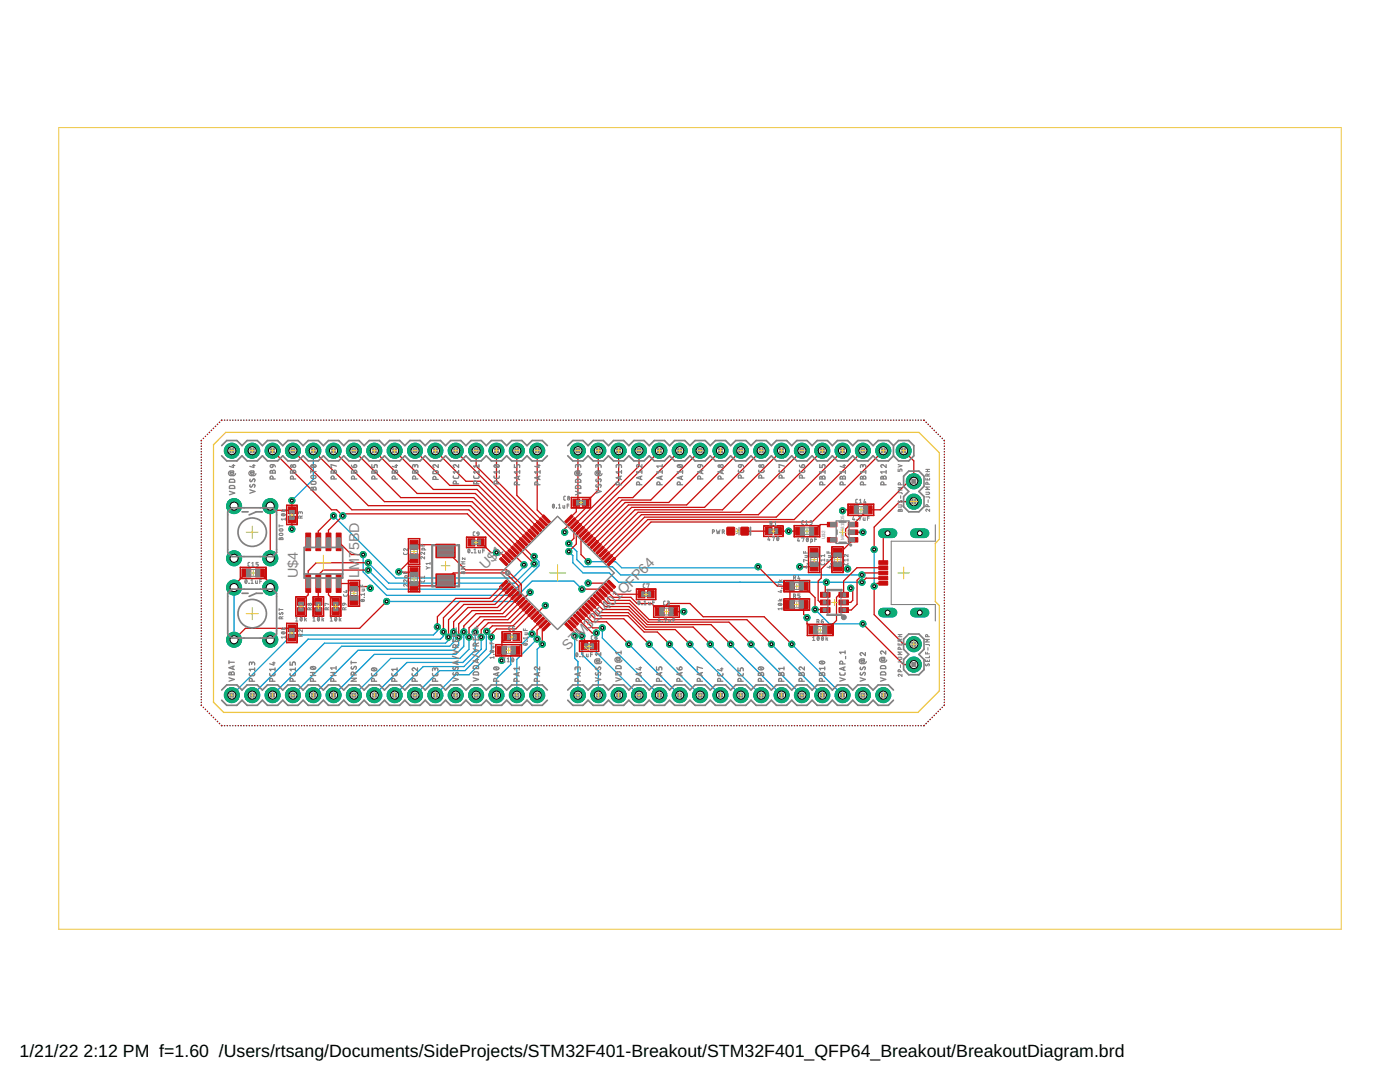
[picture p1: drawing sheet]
<svg xmlns="http://www.w3.org/2000/svg" width="279mm" height="216mm" viewBox="0 0 279 216" stroke-linecap="round" stroke-linejoin="round" font-family="sans-serif">
<defs><g id="words">
<g font-size="3.5">
<text x="3.9" y="211">1/21/22</text>
<text x="16.7" y="211">2:12 PM f=1.60 /Users/rtsang/Documents/SideProjects/STM32F401-Breakout/STM32F401_QFP64_Breakout/BreakoutDiagram.brd</text>
</g>
<g font-size="2.9" fill="#808080">
<text x="71.7" y="113.7" transform="rotate(-90 71.7 113.7)">M75BD</text>
<text x="96.9" y="113.8" transform="rotate(-45 96.9 113.8)">U$1</text>
<text x="59.5" y="115.3" transform="rotate(-90 59.5 115.3)">U$4</text>
<text x="71.7" y="115.3" transform="rotate(-90 71.7 115.3)">L</text>
<text x="113.3" y="129.9" transform="rotate(-45 113.3 129.9)">STM32F401QFP64</text>
</g>
<g font-size=".9" fill="#808080">
<text x="164.7" y="107.6" transform="rotate(-90 164.7 107.6)">U$2</text>
<text x="168.5" y="107.7" transform="rotate(-90 168.5 107.7)">MIC5319D5</text>
</g>
</g></defs>
<g fill="none" stroke="#0696d7" stroke-width=".25">
<path d="M40.2 88.5h.1M40.2 89v.1M40.2 89.6h.1M40.2 90.1v.1M40.2 90.7h.1M40.2 91.2v.1M40.2 91.8h.1M40.2 92.3v.1M40.2 92.9h.1M40.2 93.4v.1M40.2 94h.1M40.2 94.5v.1"/>
<path d="M40.2 95.1h.1M40.2 95.6v.1M40.2 96.2h.1M40.2 96.7v.1M40.2 97.3h.1M40.2 97.8v.1M40.2 98.4h.1M40.2 98.9v.1M40.2 99.4v.1M40.2 100v.1M40.2 87.9v.1M40.6 87.5h.1"/>
<path d="M41 87.1h.1M41.4 86.7h.1M41.8 86.3h.1M42.2 85.9h.1M42.6 85.4v.1M43 85v.1M43.4 84.6v.1M43.8 84.2v.1M44.3 83.8l-.1 .1M44.8 83.8h.1M45.3 83.8h.1M45.9 83.8h.1"/>
<path d="M46.4 83.8h.1M47 83.8h.1M47.5 83.8h.1M48.1 83.8h.1M48.6 83.8h.1M49.2 83.8h.1M49.7 83.8h.1M50.3 83.8h.1M50.8 83.8h.1M51.4 83.8h.1M51.9 83.8h.1M52.5 83.8h.1"/>
<path d="M53 83.8h.1M53.6 83.8h.1M54.1 83.8h.1M54.7 83.8h.1M55.2 83.8h.1M55.8 83.8h.1M56.3 83.8h.1M56.9 83.8h.1M57.4 83.8h.1M58 83.8h.1M58.5 83.8h.1M59.1 83.8h.1"/>
<path d="M59.6 83.8h.1M60.2 83.8h.1M60.7 83.8h.1M61.3 83.8h.1M61.8 83.8h.1M62.4 83.8h.1M62.5 89.9v5.7l-4.2 4.3M62.9 83.8h.1M63.5 83.8h.1M64 83.8h.1M64.6 83.8h.1M65.1 83.8h.1"/>
<path d="M65.7 83.8h.1M66.2 83.8h.1M66.8 83.8h.1M67.3 83.8h.1M67.9 83.8h.1M68.4 83.8h.1M69 83.8h.1M69.5 83.8h.1M70.1 83.8h.1M70.6 83.8h.1M71.2 83.8h.1M71.7 83.8h.1"/>
<path d="M72.3 83.8h.1M72.8 83.8h.1M73.4 83.8h.1M73.9 83.8h.1M74.4 83.8h.1M75 83.8h.1M75.5 83.8h.1M76.1 83.8h.1M76.6 83.8h.1M77.2 83.8h.1M77.7 83.8h.1M78.3 83.8h.1"/>
<path d="M78.8 83.8h.1M79.4 83.8h.1M79.9 83.8h.1M80.5 83.8h.1M81 83.8h.1M81.6 83.8h.1M82.1 83.8h.1M82.7 83.8h.1M83.2 83.8h.1M83.8 83.8h.1M84.3 83.8h.1M84.9 83.8h.1"/>
<path d="M85.4 83.8h.1M86 83.8h.1M86.6 83.8h.1M87.1 83.8h.1M87.6 83.8h.1M88.2 83.8h.1M88.7 83.8h.1M89.3 83.8h.1M89.8 83.8h.1M90.4 83.8h.1M90.9 83.8h.1M91.5 83.8h.1"/>
<path d="M92 83.8h.1M92.6 83.8h.1M93.1 83.8h.1M93.7 83.8h.1M94.2 83.8h.1M94.8 83.8h.1M95.3 83.8h.1M95.9 83.8h.1M96.4 83.8h.1M97 83.8h.1M97.5 83.8h.1M98.1 83.8h.1"/>
<path d="M98.6 83.8h.1M99.2 83.8h.1M99.7 83.8h.1M100.3 83.8h.1M100.8 83.8h.1M101.4 83.8h.1M101.9 83.8h.1M102.5 83.8h.1M103 83.8h.1M103.6 83.8h.1M104.1 83.8h.1M104.7 83.8h.1"/>
<path d="M105.2 83.8h.1M105.8 83.8h.1M106.3 83.8h.1M106.9 83.8h.1M107.4 83.8h.1M108 83.8h.1M108.5 83.8h.1M109.1 83.8h.1M109.6 83.8h.1M110.2 83.8h.1M110.7 83.8h.1M111.3 83.8h.1"/>
<path d="M111.8 83.8h.1M112.4 83.8h.1M112.9 83.8h.1M113.5 83.8h.1M114 83.8h.1M114.6 83.8h.1M115.1 83.8h.1M115.7 83.8h.1M116.2 83.8h.1M116.8 83.8h.1M117.3 83.8h.1M117.9 83.8h.1"/>
<path d="M118.4 83.8h.1M119 83.8h.1M119.5 83.8h.1M120.1 83.8h.1M120.6 83.8h.1M121.2 83.8h.1M121.7 83.8h.1M122.3 83.8h.1M122.8 83.8h.1M123.4 83.8h.1M123.9 83.8h.1M124.5 83.8h.1"/>
<path d="M125 83.8h.1M125.6 83.8h.1M126.1 83.8h.1M126.7 83.8h.1M127.2 83.8h.1M127.8 83.8h.1M128.3 83.8h.1M128.8 83.8h.1M129.4 83.8h.1M129.9 83.8h.1M130.5 83.8h.1M131 83.8h.1"/>
<path d="M131.6 83.8h.1M132.1 83.8h.1M132.7 83.8h.1M133.2 83.8h.1M133.8 83.8h.1M134.3 83.8h.1M134.9 83.8h.1M135.4 83.8h.1M136 83.8h.1M136.5 83.8h.1M137.1 83.8h.1M137.6 83.8h.1"/>
<path d="M138.2 83.8h.1M138.7 83.8h.1M139.3 83.8h.1M139.8 83.8h.1M140.4 83.8h.1M140.9 83.8h.1M141.5 83.8h.1M142 83.8h.1M142.6 83.8h.1M143.1 83.8h.1M143.7 83.8h.1M144.2 83.8h.1"/>
<path d="M144.8 83.8h.1M145.3 83.8h.1M145.9 83.8h.1M146.4 83.8h.1M147 83.8h.1M147.5 83.8h.1M148.1 83.8h.1M148.6 83.8h.1M149.2 83.8h.1M149.7 83.8h.1M150.3 83.8h.1M150.8 83.8h.1"/>
<path d="M151.4 83.8h.1M151.9 83.8h.1M152.5 83.8h.1M153 83.8h.1M153.6 83.8h.1M154.1 83.8h.1M154.7 83.8h.1M155.2 83.8h.1M155.8 83.8h.1M156.3 83.8h.1M156.9 83.8h.1M157.4 83.8h.1"/>
<path d="M158 83.8h.1M158.5 83.8h.1M159.1 83.8h.1M159.6 83.8h.1M160.2 83.8h.1M160.7 83.8h.1M161.3 83.8h.1M161.8 83.8h.1M162.4 83.8h.1M162.9 83.8h.1M163.5 83.8h.1M164 83.8h.1"/>
<path d="M164.6 83.8h.1M165.1 83.8h.1M165.7 83.8h.1M166.2 83.8h.1M166.8 83.8h.1M167.3 83.8h.1M167.9 83.8h.1M168.4 83.8h.1M169 83.8h.1M169.5 83.8h.1M170.1 83.8h.1M170.6 83.8h.1"/>
<path d="M171.2 83.8h.1M171.7 83.8h.1M172.3 83.8h.1M172.8 83.8h.1M173.4 83.8h.1M173.9 83.8h.1M174.5 83.8h.1M175 83.8h.1M175.6 83.8h.1M176.1 83.8h.1M176.7 83.8h.1M177.2 83.8h.1"/>
<path d="M177.8 83.8h.1M178.3 83.8h.1M178.9 83.8h.1M179.4 83.8h.1M180 83.8h.1M180.5 83.8h.1M181.1 83.8h.1M181.6 83.8h.1M182.2 83.8h.1M182.7 83.8h.1M183.2 83.8h.1M183.8 83.8h.1"/>
<path d="M184.3 83.8l.2 .1M184.8 84.2l.1 .1M185.2 84.6l.1 .1M185.6 85l.1 .1M186 85.4l.1 .1M186.4 85.9h.1M186.8 86.3h.1M187.2 86.7h.1M187.6 87.1h.1M188 87.5h.1M188.4 87.9l.1 .1M188.5 88.5h.1"/>
<path d="M188.5 89v.1M188.5 89.6h.1M188.5 90.1v.1M188.5 90.7h.1M188.5 91.2v.1M188.5 91.8h.1M188.5 92.3v.1M188.5 92.9h.1M188.5 93.4v.1M188.5 94h.1M188.5 94.5v.1M188.5 95.1h.1"/>
<path d="M188.5 95.6v.1M188.5 96.2h.1M188.5 96.7v.1M188.5 97.3h.1M188.5 97.8v.1M188.5 98.4h.1M188.5 98.9v.1M188.5 99.4v.1M188.5 100v.1M40.2 100.5v.1M40.2 101.1v.1M40.2 101.6v.1"/>
<path d="M40.2 102.2v.1M40.2 102.7v.1M40.2 103.3v.1M40.2 103.8v.1M40.2 104.4v.1M40.2 104.9v.1M40.2 105.5v.1M40.2 106v.1M40.2 106.6v.1M40.2 107.1v.1M40.2 107.7v.1M40.2 108.2v.1"/>
<path d="M40.2 108.8v.1M40.2 109.3v.1M40.2 109.9v.1M40.2 110.4v.1M40.2 111v.1M40.2 111.5v.1M40.2 112.1v.1M40.2 112.6v.1M40.2 113.2h.1M40.2 113.7v.1M40.2 114.3h.1M40.2 114.8v.1"/>
<path d="M40.2 115.4h.1M40.2 115.9v.1M40.2 116.5h.1M40.2 117v.1M40.2 117.6h.1M40.2 118.1v.1M40.2 118.7h.1M40.2 119.2v.1M40.2 119.8h.1M46.7 117.2v10.5M66.6 102.9l12.4 12.4h23.3l2.3-2.2v-.4M72.5 110.7v3.4l4.7 4.7h26.2l2.8-2.8h8.3l1.6 1.6"/>
<path d="M73.5 112.3l4.1 4.1h25.1l3.9-3.9M105.8 118.2l-1.8 1.8h-26.8M106.6 111l1 1.1v.8l-4.7 4.7h-25.6l-3.8-3.9M113.5 110l.8 .9v1.4l2.1 2h5.2l1.9 1.9h48.5M113.5 108.4l1.6 1.6v1.7l1.5 1.4h5.6l1.7 1.6h48.1M117.4 112.1h5.5l1.2 1.2h27l.2-.2M147.6 116.1l.1 .1M174.5 109.6v7.4M188.5 100.5v.1M188.5 101.1v.1M188.5 101.6v.1M188.5 102.2v.1"/>
<path d="M188.5 102.7v.1M188.5 103.3v.1M188.5 103.8v.1M188.5 104.4v.1M188.5 104.9v.1M188.5 105.5v.1M188.5 106v.1M188.5 106.6v.1M188.5 107.1v.1M188.5 107.7v.1M188.5 108.2v.1M188.5 108.8v.1"/>
<path d="M188.5 109.3v.1M188.5 109.9v.1M188.5 110.4v.1M188.5 111v.1M188.5 111.5v.1M188.5 112.1v.1M188.5 112.6v.1M188.5 113.2h.1M188.5 113.7v.1M188.5 114.3h.1M188.5 114.8v.1M188.5 115.4h.1"/>
<path d="M188.5 115.9v.1M188.5 116.5h.1M188.5 117v.1M188.5 117.6h.1M188.5 118.1v.1M188.5 118.7h.1M188.5 119.2v.1M188.5 119.8h.1M40.2 120.3v.1M40.2 120.9h.1M40.2 121.4v.1M40.2 122h.1"/>
<path d="M40.2 122.5v.1M40.2 123.1h.1M40.2 123.6v.1M40.2 124.2h.1M40.2 124.7v.1M40.2 125.3h.1M40.2 125.8v.1M40.2 126.4h.1M40.2 126.9v.1M40.2 127.5h.1M40.2 128v.1M40.2 128.6h.1"/>
<path d="M40.2 129.1v.1M40.2 129.7h.1M40.2 130.2v.1M40.2 130.8h.1M40.2 131.3v.1M40.2 131.9h.1M40.2 132.4v.1M40.2 133h.1M40.2 133.5v.1M40.2 134.1h.1M40.2 134.6v.1M40.2 135.2h.1"/>
<path d="M40.2 135.7v.1M40.2 136.3h.1M40.2 136.8v.1M40.2 137.4h.1M40.2 137.9v.1M40.2 138.5h.1M40.2 139v.1M40.2 139.6h.1M87.3 125.1v.8l-.8 .8h-28.2l-12 12M88.5 126.1v.8l-.6 .6h-26.4l-11.2 11.2M89.5 127.1v.6l-.6 .6h-24.2l-10.3 10.4M90.5 126.1v2l-.8 .8h-21.5l-9.7 9.8"/>
<path d="M91.5 127.1v1.7l-.9 1h-19.1l-9 8.9M92.6 126.1v2.9l-1.6 1.6h-16.3l-8.1 8.1M93.6 127.1v2.5l-1.8 1.8h-13.8l-7.4 7.3M94.8 126.1v3.7l-2.4 2.4h-11.2l-6.5 6.5M96 127.1v2.5l-3.4 3.4h-8.1l-5.7 5.7M97.1 126l-.1 3.6-4.2 4.2h-5.1l-4.9 4.9M98.1 127.1v3.1l-4.5 4.4h-2.6l-4.1 4.1M106.2 126.5l-4.3 4.2v1.9l-2.8 2.8v3.3M107.2 127.5l-4.1 4.1v7.1M108.2 128.5l-1 1.1v9.1M114.7 126.9v4.5l.6 .6v6.7M116.1 126.9v3.7l3.3 3.2v4.9"/>
<path d="M119 126.3v3.9l8.5 8.5M120.2 125.3v2l11.4 11.4M125.5 128.5l10.2 10.2M129.6 128.5l10.1 10.2M133.6 128.5l10.2 10.2M137.7 128.5l10.1 10.2M141.8 128.5l10.1 10.2M145.8 128.5l10.2 10.2M149.9 128.5l10.1 10.2M153.9 128.5l10.2 10.2M158 128.5l10.1 10.2M162.7 121.6l2.8 2.9h6.7"/>
<path d="M188.5 120.3v.1M188.5 120.9h.1M188.5 121.4v.1M188.5 122h.1M188.5 122.5v.1M188.5 123.1h.1M188.5 123.6v.1M188.5 124.2h.1M188.5 124.7v.1M188.5 125.3h.1M188.5 125.8v.1M188.5 126.4h.1"/>
<path d="M188.5 126.9v.1M188.5 127.5h.1M188.5 128v.1M188.5 128.6h.1M188.5 129.1v.1M188.5 129.7h.1M188.5 130.2v.1M188.5 130.8h.1M188.5 131.3v.1M188.5 131.9h.1M188.5 132.4v.1M188.5 133h.1"/>
<path d="M188.5 133.5v.1M188.5 134.1h.1M188.5 134.6v.1M188.5 135.2h.1M188.5 135.7v.1M188.5 136.3h.1M188.5 136.8v.1M188.5 137.4h.1M188.5 137.9v.1M188.5 138.5h.1M188.5 139v.1M188.5 139.6h.1"/>
<path d="M40.2 140.1v.1M40.2 140.7v.1M40.6 141.1v.1M41 141.5v.1M41.4 141.9v.1M41.8 142.3v.1M42.2 142.7v.1M42.6 143.1v.1M43 143.5v.1M43.4 143.9v.1M43.8 144.3v.1M44.2 144.7l.1 .1"/>
<path d="M44.8 144.8h.1M45.3 144.8h.1M45.9 144.8h.1M46.4 144.8h.1M47 144.8h.1M47.5 144.8h.1M48.1 144.8h.1M48.6 144.8h.1M49.2 144.8h.1M49.7 144.8h.1M50.3 144.8h.1M50.8 144.8h.1"/>
<path d="M51.4 144.8h.1M51.9 144.8h.1M52.5 144.8h.1M53 144.8h.1M53.6 144.8h.1M54.1 144.8h.1M54.7 144.8h.1M55.2 144.8h.1M55.8 144.8h.1M56.3 144.8h.1M56.9 144.8h.1M57.4 144.8h.1"/>
<path d="M58 144.8h.1M58.5 144.8h.1M59.1 144.8h.1M59.6 144.8h.1M60.2 144.8h.1M60.7 144.8h.1M61.3 144.8h.1M61.8 144.8h.1M62.4 144.8h.1M62.9 144.8h.1M63.5 144.8h.1M64 144.8h.1"/>
<path d="M64.6 144.8h.1M65.1 144.8h.1M65.7 144.8h.1M66.2 144.8h.1M66.8 144.8h.1M67.3 144.8h.1M67.9 144.8h.1M68.4 144.8h.1M69 144.8h.1M69.5 144.8h.1M70.1 144.8h.1M70.6 144.8h.1"/>
<path d="M71.2 144.8h.1M71.7 144.8h.1M72.3 144.8h.1M72.8 144.8h.1M73.4 144.8h.1M73.9 144.8h.1M74.4 144.8h.1M75 144.8h.1M75.5 144.8h.1M76.1 144.8h.1M76.6 144.8h.1M77.2 144.8h.1"/>
<path d="M77.7 144.8h.1M78.3 144.8h.1M78.8 144.8h.1M79.4 144.8h.1M79.9 144.8h.1M80.5 144.8h.1M81 144.8h.1M81.6 144.8h.1M82.1 144.8h.1M82.7 144.8h.1M83.2 144.8h.1M83.8 144.8h.1"/>
<path d="M84.3 144.8h.1M84.9 144.8h.1M85.4 144.8h.1M86 144.8h.1M86.6 144.8h.1M87.1 144.8h.1M87.6 144.8h.1M88.2 144.8h.1M88.7 144.8h.1M89.3 144.8h.1M89.8 144.8h.1M90.4 144.8h.1"/>
<path d="M90.9 144.8h.1M91.5 144.8h.1M92 144.8h.1M92.6 144.8h.1M93.1 144.8h.1M93.7 144.8h.1M94.2 144.8h.1M94.8 144.8h.1M95.3 144.8h.1M95.9 144.8h.1M96.4 144.8h.1M97 144.8h.1"/>
<path d="M97.5 144.8h.1M98.1 144.8h.1M98.6 144.8h.1M99.2 144.8h.1M99.7 144.8h.1M100.3 144.8h.1M100.8 144.8h.1M101.4 144.8h.1M101.9 144.8h.1M102.5 144.8h.1M103 144.8h.1M103.6 144.8h.1"/>
<path d="M104.1 144.8h.1M104.7 144.8h.1M105.2 144.8h.1M105.8 144.8h.1M106.3 144.8h.1M106.9 144.8h.1M107.4 144.8h.1M108 144.8h.1M108.5 144.8h.1M109.1 144.8h.1M109.6 144.8h.1M110.2 144.8h.1"/>
<path d="M110.7 144.8h.1M111.3 144.8h.1M111.8 144.8h.1M112.4 144.8h.1M112.9 144.8h.1M113.5 144.8h.1M114 144.8h.1M114.6 144.8h.1M115.1 144.8h.1M115.7 144.8h.1M116.2 144.8h.1M116.8 144.8h.1"/>
<path d="M117.3 144.8h.1M117.9 144.8h.1M118.4 144.8h.1M119 144.8h.1M119.5 144.8h.1M120.1 144.8h.1M120.6 144.8h.1M121.2 144.8h.1M121.7 144.8h.1M122.3 144.8h.1M122.8 144.8h.1M123.4 144.8h.1"/>
<path d="M123.9 144.8h.1M124.5 144.8h.1M125 144.8h.1M125.6 144.8h.1M126.1 144.8h.1M126.7 144.8h.1M127.2 144.8h.1M127.8 144.8h.1M128.3 144.8h.1M128.8 144.8h.1M129.4 144.8h.1M129.9 144.8h.1"/>
<path d="M130.5 144.8h.1M131 144.8h.1M131.6 144.8h.1M132.1 144.8h.1M132.7 144.8h.1M133.2 144.8h.1M133.8 144.8h.1M134.3 144.8h.1M134.9 144.8h.1M135.4 144.8h.1M136 144.8h.1M136.5 144.8h.1"/>
<path d="M137.1 144.8h.1M137.6 144.8h.1M138.2 144.8h.1M138.7 144.8h.1M139.3 144.8h.1M139.8 144.8h.1M140.4 144.8h.1M140.9 144.8h.1M141.5 144.8h.1M142 144.8h.1M142.6 144.8h.1M143.1 144.8h.1"/>
<path d="M143.7 144.8h.1M144.2 144.8h.1M144.8 144.8h.1M145.3 144.8h.1M145.9 144.8h.1M146.4 144.8h.1M147 144.8h.1M147.5 144.8h.1M148.1 144.8h.1M148.6 144.8h.1M149.2 144.8h.1M149.7 144.8h.1"/>
<path d="M150.3 144.8h.1M150.8 144.8h.1M151.4 144.8h.1M151.9 144.8h.1M152.5 144.8h.1M153 144.8h.1M153.6 144.8h.1M154.1 144.8h.1M154.7 144.8h.1M155.2 144.8h.1M155.8 144.8h.1M156.3 144.8h.1"/>
<path d="M156.9 144.8h.1M157.4 144.8h.1M158 144.8h.1M158.5 144.8h.1M159.1 144.8h.1M159.6 144.8h.1M160.2 144.8h.1M160.7 144.8h.1M161.3 144.8h.1M161.8 144.8h.1M162.4 144.8h.1M162.9 144.8h.1"/>
<path d="M163.5 144.8h.1M164 144.8h.1M164.6 144.8h.1M165.1 144.8h.1M165.7 144.8h.1M166.2 144.8h.1M166.8 144.8h.1M167.3 144.8h.1M167.9 144.8h.1M168.4 144.8h.1M169 144.8h.1M169.5 144.8h.1"/>
<path d="M170.1 144.8h.1M170.6 144.8h.1M171.2 144.8h.1M171.7 144.8h.1M172.3 144.8h.1M172.8 144.8h.1M173.4 144.8h.1M173.9 144.8h.1M174.5 144.8h.1M175 144.8h.1M175.6 144.8h.1M176.1 144.8h.1"/>
<path d="M176.7 144.8h.1M177.2 144.8h.1M177.8 144.8h.1M178.3 144.8h.1M178.9 144.8h.1M179.4 144.8h.1M180 144.8h.1M180.5 144.8h.1M181.1 144.8h.1M181.6 144.8h.1M182.2 144.8h.1M182.7 144.8h.1"/>
<path d="M183.2 144.8h.1M183.8 144.8h.1M184.5 144.7l-.2 .1M184.9 144.3l-.1 .1M185.3 143.9l-.1 .1M185.7 143.5l-.1 .1M186.1 143.1l-.1 .1M186.5 142.7l-.1 .1M186.9 142.3l-.1 .1M187.3 141.9l-.1 .1M187.7 141.5l-.1 .1M188.1 141.1l-.1 .1"/>
<path d="M188.5 140.7l-.1 .1M188.5 140.1v.1"/>
</g>
<circle cx="180.3" cy="89.9" r="1.5" fill="#0dab76" stroke="#0dab76" stroke-width=".2"/>
<circle cx="180.3" cy="89.9" r=".8" fill="#fff" stroke="#000" stroke-width=".2"/>
<circle cx="62.5" cy="89.9" r="1.5" fill="#0dab76" stroke="#0dab76" stroke-width=".2"/>
<circle cx="62.5" cy="89.9" r=".8" fill="#fff" stroke="#000" stroke-width=".2"/>
<circle cx="182.4" cy="100.1" r="1.5" fill="#0dab76" stroke="#0dab76" stroke-width=".2"/>
<circle cx="182.4" cy="100.1" r=".8" fill="#fff" stroke="#000" stroke-width=".2"/>
<circle cx="182.4" cy="96" r="1.5" fill="#0dab76" stroke="#0dab76" stroke-width=".2"/>
<circle cx="182.4" cy="96" r=".8" fill="#fff" stroke="#000" stroke-width=".2"/>
<circle cx="70.6" cy="138.7" r="1.5" fill="#0dab76" stroke="#0dab76" stroke-width=".2"/>
<circle cx="70.6" cy="138.7" r=".8" fill="#fff" stroke="#000" stroke-width=".2"/>
<circle cx="99.1" cy="138.7" r="1.5" fill="#0dab76" stroke="#0dab76" stroke-width=".2"/>
<circle cx="99.1" cy="138.7" r=".8" fill="#fff" stroke="#000" stroke-width=".2"/>
<circle cx="103.1" cy="138.7" r="1.5" fill="#0dab76" stroke="#0dab76" stroke-width=".2"/>
<circle cx="103.1" cy="138.7" r=".8" fill="#fff" stroke="#000" stroke-width=".2"/>
<circle cx="135.7" cy="89.9" r="1.5" fill="#0dab76" stroke="#0dab76" stroke-width=".2"/>
<circle cx="135.7" cy="89.9" r=".8" fill="#fff" stroke="#000" stroke-width=".2"/>
<circle cx="131.6" cy="89.9" r="1.5" fill="#0dab76" stroke="#0dab76" stroke-width=".2"/>
<circle cx="131.6" cy="89.9" r=".8" fill="#fff" stroke="#000" stroke-width=".2"/>
<circle cx="127.5" cy="89.9" r="1.5" fill="#0dab76" stroke="#0dab76" stroke-width=".2"/>
<circle cx="127.5" cy="89.9" r=".8" fill="#fff" stroke="#000" stroke-width=".2"/>
<circle cx="123.5" cy="89.9" r="1.5" fill="#0dab76" stroke="#0dab76" stroke-width=".2"/>
<circle cx="123.5" cy="89.9" r=".8" fill="#fff" stroke="#000" stroke-width=".2"/>
<circle cx="107.2" cy="89.9" r="1.5" fill="#0dab76" stroke="#0dab76" stroke-width=".2"/>
<circle cx="107.2" cy="89.9" r=".8" fill="#fff" stroke="#000" stroke-width=".2"/>
<circle cx="103.1" cy="89.9" r="1.5" fill="#0dab76" stroke="#0dab76" stroke-width=".2"/>
<circle cx="103.1" cy="89.9" r=".8" fill="#fff" stroke="#000" stroke-width=".2"/>
<circle cx="107.2" cy="138.7" r="1.5" fill="#0dab76" stroke="#0dab76" stroke-width=".2"/>
<circle cx="107.2" cy="138.7" r=".8" fill="#fff" stroke="#000" stroke-width=".2"/>
<circle cx="115.3" cy="138.7" r="1.5" fill="#0dab76" stroke="#0dab76" stroke-width=".2"/>
<circle cx="115.3" cy="138.7" r=".8" fill="#fff" stroke="#000" stroke-width=".2"/>
<circle cx="127.5" cy="138.7" r="1.5" fill="#0dab76" stroke="#0dab76" stroke-width=".2"/>
<circle cx="127.5" cy="138.7" r=".8" fill="#fff" stroke="#000" stroke-width=".2"/>
<circle cx="131.6" cy="138.7" r="1.5" fill="#0dab76" stroke="#0dab76" stroke-width=".2"/>
<circle cx="131.6" cy="138.7" r=".8" fill="#fff" stroke="#000" stroke-width=".2"/>
<circle cx="135.7" cy="138.7" r="1.5" fill="#0dab76" stroke="#0dab76" stroke-width=".2"/>
<circle cx="135.7" cy="138.7" r=".8" fill="#fff" stroke="#000" stroke-width=".2"/>
<circle cx="139.7" cy="138.7" r="1.5" fill="#0dab76" stroke="#0dab76" stroke-width=".2"/>
<circle cx="139.7" cy="138.7" r=".8" fill="#fff" stroke="#000" stroke-width=".2"/>
<circle cx="143.8" cy="89.9" r="1.5" fill="#0dab76" stroke="#0dab76" stroke-width=".2"/>
<circle cx="143.8" cy="89.9" r=".8" fill="#fff" stroke="#000" stroke-width=".2"/>
<circle cx="139.7" cy="89.9" r="1.5" fill="#0dab76" stroke="#0dab76" stroke-width=".2"/>
<circle cx="139.7" cy="89.9" r=".8" fill="#fff" stroke="#000" stroke-width=".2"/>
<circle cx="151.9" cy="138.7" r="1.5" fill="#0dab76" stroke="#0dab76" stroke-width=".2"/>
<circle cx="151.9" cy="138.7" r=".8" fill="#fff" stroke="#000" stroke-width=".2"/>
<circle cx="156" cy="138.7" r="1.5" fill="#0dab76" stroke="#0dab76" stroke-width=".2"/>
<circle cx="156" cy="138.7" r=".8" fill="#fff" stroke="#000" stroke-width=".2"/>
<circle cx="164.1" cy="138.7" r="1.5" fill="#0dab76" stroke="#0dab76" stroke-width=".2"/>
<circle cx="164.1" cy="138.7" r=".8" fill="#fff" stroke="#000" stroke-width=".2"/>
<circle cx="176.3" cy="89.9" r="1.5" fill="#0dab76" stroke="#0dab76" stroke-width=".2"/>
<circle cx="176.3" cy="89.9" r=".8" fill="#fff" stroke="#000" stroke-width=".2"/>
<circle cx="172.2" cy="89.9" r="1.5" fill="#0dab76" stroke="#0dab76" stroke-width=".2"/>
<circle cx="172.2" cy="89.9" r=".8" fill="#fff" stroke="#000" stroke-width=".2"/>
<circle cx="168.1" cy="89.9" r="1.5" fill="#0dab76" stroke="#0dab76" stroke-width=".2"/>
<circle cx="168.1" cy="89.9" r=".8" fill="#fff" stroke="#000" stroke-width=".2"/>
<circle cx="164.1" cy="89.9" r="1.5" fill="#0dab76" stroke="#0dab76" stroke-width=".2"/>
<circle cx="164.1" cy="89.9" r=".8" fill="#fff" stroke="#000" stroke-width=".2"/>
<circle cx="160" cy="138.7" r="1.5" fill="#0dab76" stroke="#0dab76" stroke-width=".2"/>
<circle cx="160" cy="138.7" r=".8" fill="#fff" stroke="#000" stroke-width=".2"/>
<circle cx="82.8" cy="89.9" r="1.5" fill="#0dab76" stroke="#0dab76" stroke-width=".2"/>
<circle cx="82.8" cy="89.9" r=".8" fill="#fff" stroke="#000" stroke-width=".2"/>
<circle cx="78.8" cy="89.9" r="1.5" fill="#0dab76" stroke="#0dab76" stroke-width=".2"/>
<circle cx="78.8" cy="89.9" r=".8" fill="#fff" stroke="#000" stroke-width=".2"/>
<circle cx="74.7" cy="89.9" r="1.5" fill="#0dab76" stroke="#0dab76" stroke-width=".2"/>
<circle cx="74.7" cy="89.9" r=".8" fill="#fff" stroke="#000" stroke-width=".2"/>
<circle cx="70.6" cy="89.9" r="1.5" fill="#0dab76" stroke="#0dab76" stroke-width=".2"/>
<circle cx="70.6" cy="89.9" r=".8" fill="#fff" stroke="#000" stroke-width=".2"/>
<circle cx="66.6" cy="89.9" r="1.5" fill="#0dab76" stroke="#0dab76" stroke-width=".2"/>
<circle cx="66.6" cy="89.9" r=".8" fill="#fff" stroke="#000" stroke-width=".2"/>
<circle cx="58.5" cy="89.9" r="1.5" fill="#0dab76" stroke="#0dab76" stroke-width=".2"/>
<circle cx="58.5" cy="89.9" r=".8" fill="#fff" stroke="#000" stroke-width=".2"/>
<circle cx="54.4" cy="89.9" r="1.5" fill="#0dab76" stroke="#0dab76" stroke-width=".2"/>
<circle cx="54.4" cy="89.9" r=".8" fill="#fff" stroke="#000" stroke-width=".2"/>
<circle cx="74.7" cy="138.7" r="1.5" fill="#0dab76" stroke="#0dab76" stroke-width=".2"/>
<circle cx="74.7" cy="138.7" r=".8" fill="#fff" stroke="#000" stroke-width=".2"/>
<circle cx="78.8" cy="138.7" r="1.5" fill="#0dab76" stroke="#0dab76" stroke-width=".2"/>
<circle cx="78.8" cy="138.7" r=".8" fill="#fff" stroke="#000" stroke-width=".2"/>
<circle cx="99.1" cy="89.9" r="1.5" fill="#0dab76" stroke="#0dab76" stroke-width=".2"/>
<circle cx="99.1" cy="89.9" r=".8" fill="#fff" stroke="#000" stroke-width=".2"/>
<circle cx="95" cy="89.9" r="1.5" fill="#0dab76" stroke="#0dab76" stroke-width=".2"/>
<circle cx="95" cy="89.9" r=".8" fill="#fff" stroke="#000" stroke-width=".2"/>
<circle cx="91" cy="89.9" r="1.5" fill="#0dab76" stroke="#0dab76" stroke-width=".2"/>
<circle cx="91" cy="89.9" r=".8" fill="#fff" stroke="#000" stroke-width=".2"/>
<circle cx="50.3" cy="138.7" r="1.5" fill="#0dab76" stroke="#0dab76" stroke-width=".2"/>
<circle cx="50.3" cy="138.7" r=".8" fill="#fff" stroke="#000" stroke-width=".2"/>
<circle cx="54.4" cy="138.7" r="1.5" fill="#0dab76" stroke="#0dab76" stroke-width=".2"/>
<circle cx="54.4" cy="138.7" r=".8" fill="#fff" stroke="#000" stroke-width=".2"/>
<circle cx="58.5" cy="138.7" r="1.5" fill="#0dab76" stroke="#0dab76" stroke-width=".2"/>
<circle cx="58.5" cy="138.7" r=".8" fill="#fff" stroke="#000" stroke-width=".2"/>
<circle cx="82.8" cy="138.7" r="1.5" fill="#0dab76" stroke="#0dab76" stroke-width=".2"/>
<circle cx="82.8" cy="138.7" r=".8" fill="#fff" stroke="#000" stroke-width=".2"/>
<circle cx="86.9" cy="138.7" r="1.5" fill="#0dab76" stroke="#0dab76" stroke-width=".2"/>
<circle cx="86.9" cy="138.7" r=".8" fill="#fff" stroke="#000" stroke-width=".2"/>
<circle cx="143.8" cy="138.7" r="1.5" fill="#0dab76" stroke="#0dab76" stroke-width=".2"/>
<circle cx="143.8" cy="138.7" r=".8" fill="#fff" stroke="#000" stroke-width=".2"/>
<circle cx="147.8" cy="138.7" r="1.5" fill="#0dab76" stroke="#0dab76" stroke-width=".2"/>
<circle cx="147.8" cy="138.7" r=".8" fill="#fff" stroke="#000" stroke-width=".2"/>
<circle cx="160" cy="89.9" r="1.5" fill="#0dab76" stroke="#0dab76" stroke-width=".2"/>
<circle cx="160" cy="89.9" r=".8" fill="#fff" stroke="#000" stroke-width=".2"/>
<circle cx="156" cy="89.9" r="1.5" fill="#0dab76" stroke="#0dab76" stroke-width=".2"/>
<circle cx="156" cy="89.9" r=".8" fill="#fff" stroke="#000" stroke-width=".2"/>
<circle cx="151.9" cy="89.9" r="1.5" fill="#0dab76" stroke="#0dab76" stroke-width=".2"/>
<circle cx="151.9" cy="89.9" r=".8" fill="#fff" stroke="#000" stroke-width=".2"/>
<circle cx="147.8" cy="89.9" r="1.5" fill="#0dab76" stroke="#0dab76" stroke-width=".2"/>
<circle cx="147.8" cy="89.9" r=".8" fill="#fff" stroke="#000" stroke-width=".2"/>
<circle cx="86.9" cy="89.9" r="1.5" fill="#0dab76" stroke="#0dab76" stroke-width=".2"/>
<circle cx="86.9" cy="89.9" r=".8" fill="#fff" stroke="#000" stroke-width=".2"/>
<circle cx="62.5" cy="138.7" r="1.5" fill="#0dab76" stroke="#0dab76" stroke-width=".2"/>
<circle cx="62.5" cy="138.7" r=".8" fill="#fff" stroke="#000" stroke-width=".2"/>
<circle cx="66.6" cy="138.7" r="1.5" fill="#0dab76" stroke="#0dab76" stroke-width=".2"/>
<circle cx="66.6" cy="138.7" r=".8" fill="#fff" stroke="#000" stroke-width=".2"/>
<circle cx="53.9" cy="117.2" r="1.5" fill="#0dab76" stroke="#0dab76" stroke-width=".2"/>
<circle cx="53.9" cy="117.2" r=".8" fill="#fff" stroke="#000" stroke-width=".2"/>
<circle cx="53.9" cy="127.7" r="1.5" fill="#0dab76" stroke="#0dab76" stroke-width=".2"/>
<circle cx="53.9" cy="127.7" r=".8" fill="#fff" stroke="#000" stroke-width=".2"/>
<circle cx="46.7" cy="117.2" r="1.5" fill="#0dab76" stroke="#0dab76" stroke-width=".2"/>
<circle cx="46.7" cy="117.2" r=".8" fill="#fff" stroke="#000" stroke-width=".2"/>
<circle cx="46.7" cy="127.7" r="1.5" fill="#0dab76" stroke="#0dab76" stroke-width=".2"/>
<circle cx="46.7" cy="127.7" r=".8" fill="#fff" stroke="#000" stroke-width=".2"/>
<circle cx="53.9" cy="101" r="1.5" fill="#0dab76" stroke="#0dab76" stroke-width=".2"/>
<circle cx="53.9" cy="101" r=".8" fill="#fff" stroke="#000" stroke-width=".2"/>
<circle cx="53.9" cy="111.4" r="1.5" fill="#0dab76" stroke="#0dab76" stroke-width=".2"/>
<circle cx="53.9" cy="111.4" r=".8" fill="#fff" stroke="#000" stroke-width=".2"/>
<circle cx="46.7" cy="101" r="1.5" fill="#0dab76" stroke="#0dab76" stroke-width=".2"/>
<circle cx="46.7" cy="101" r=".8" fill="#fff" stroke="#000" stroke-width=".2"/>
<circle cx="46.7" cy="111.4" r="1.5" fill="#0dab76" stroke="#0dab76" stroke-width=".2"/>
<circle cx="46.7" cy="111.4" r=".8" fill="#fff" stroke="#000" stroke-width=".2"/>
<circle cx="182.4" cy="128.5" r="1.5" fill="#0dab76" stroke="#0dab76" stroke-width=".2"/>
<circle cx="182.4" cy="128.5" r=".8" fill="#fff" stroke="#000" stroke-width=".2"/>
<circle cx="182.4" cy="132.6" r="1.5" fill="#0dab76" stroke="#0dab76" stroke-width=".2"/>
<circle cx="182.4" cy="132.6" r=".8" fill="#fff" stroke="#000" stroke-width=".2"/>
<path d="M176.2 106.4h1.9" fill="none" stroke="#0dab76" stroke-width="1.9"/>
<circle cx="177.1" cy="106.4" r=".49" fill="#fff" stroke="#000" stroke-width=".2"/>
<path d="M176.2 122.2h1.9" fill="none" stroke="#0dab76" stroke-width="1.9"/>
<circle cx="177.1" cy="122.2" r=".49" fill="#fff" stroke="#000" stroke-width=".2"/>
<path d="M182.6 106.4h1.9" fill="none" stroke="#0dab76" stroke-width="1.9"/>
<circle cx="183.6" cy="106.4" r=".49" fill="#fff" stroke="#000" stroke-width=".2"/>
<path d="M182.6 122.2h1.9" fill="none" stroke="#0dab76" stroke-width="1.9"/>
<circle cx="183.6" cy="122.2" r=".49" fill="#fff" stroke="#000" stroke-width=".2"/>
<circle cx="46.3" cy="138.7" r="1.5" fill="#0dab76" stroke="#0dab76" stroke-width=".2"/>
<circle cx="46.3" cy="138.7" r=".8" fill="#fff" stroke="#000" stroke-width=".2"/>
<circle cx="168.1" cy="138.7" r="1.5" fill="#0dab76" stroke="#0dab76" stroke-width=".2"/>
<circle cx="168.1" cy="138.7" r=".8" fill="#fff" stroke="#000" stroke-width=".2"/>
<circle cx="123.5" cy="138.7" r="1.5" fill="#0dab76" stroke="#0dab76" stroke-width=".2"/>
<circle cx="123.5" cy="138.7" r=".8" fill="#fff" stroke="#000" stroke-width=".2"/>
<circle cx="176.3" cy="138.7" r="1.5" fill="#0dab76" stroke="#0dab76" stroke-width=".2"/>
<circle cx="176.3" cy="138.7" r=".8" fill="#fff" stroke="#000" stroke-width=".2"/>
<circle cx="115.3" cy="89.9" r="1.5" fill="#0dab76" stroke="#0dab76" stroke-width=".2"/>
<circle cx="115.3" cy="89.9" r=".8" fill="#fff" stroke="#000" stroke-width=".2"/>
<circle cx="46.3" cy="89.9" r="1.5" fill="#0dab76" stroke="#0dab76" stroke-width=".2"/>
<circle cx="46.3" cy="89.9" r=".8" fill="#fff" stroke="#000" stroke-width=".2"/>
<circle cx="95" cy="138.7" r="1.5" fill="#0dab76" stroke="#0dab76" stroke-width=".2"/>
<circle cx="95" cy="138.7" r=".8" fill="#fff" stroke="#000" stroke-width=".2"/>
<circle cx="119.4" cy="138.7" r="1.5" fill="#0dab76" stroke="#0dab76" stroke-width=".2"/>
<circle cx="119.4" cy="138.7" r=".8" fill="#fff" stroke="#000" stroke-width=".2"/>
<circle cx="172.2" cy="138.7" r="1.5" fill="#0dab76" stroke="#0dab76" stroke-width=".2"/>
<circle cx="172.2" cy="138.7" r=".8" fill="#fff" stroke="#000" stroke-width=".2"/>
<circle cx="119.4" cy="89.9" r="1.5" fill="#0dab76" stroke="#0dab76" stroke-width=".2"/>
<circle cx="119.4" cy="89.9" r=".8" fill="#fff" stroke="#000" stroke-width=".2"/>
<circle cx="50.3" cy="89.9" r="1.5" fill="#0dab76" stroke="#0dab76" stroke-width=".2"/>
<circle cx="50.3" cy="89.9" r=".8" fill="#fff" stroke="#000" stroke-width=".2"/>
<circle cx="91" cy="138.7" r="1.5" fill="#0dab76" stroke="#0dab76" stroke-width=".2"/>
<circle cx="91" cy="138.7" r=".8" fill="#fff" stroke="#000" stroke-width=".2"/>
<circle cx="168.1" cy="101.9" r=".61" fill="#0dab76" stroke="#0dab76" stroke-width=".2"/>
<circle cx="168.1" cy="101.9" r=".28" fill="#fff" stroke="#000" stroke-width=".2"/>
<circle cx="169.2" cy="113.5" r=".61" fill="#0dab76" stroke="#0dab76" stroke-width=".2"/>
<circle cx="169.2" cy="113.5" r=".28" fill="#fff" stroke="#000" stroke-width=".2"/>
<circle cx="159.6" cy="113.1" r=".61" fill="#0dab76" stroke="#0dab76" stroke-width=".2"/>
<circle cx="159.6" cy="113.1" r=".28" fill="#fff" stroke="#000" stroke-width=".2"/>
<circle cx="157.4" cy="106" r=".61" fill="#0dab76" stroke="#0dab76" stroke-width=".2"/>
<circle cx="157.4" cy="106" r=".28" fill="#fff" stroke="#000" stroke-width=".2"/>
<circle cx="172.2" cy="106.2" r=".61" fill="#0dab76" stroke="#0dab76" stroke-width=".2"/>
<circle cx="172.2" cy="106.2" r=".28" fill="#fff" stroke="#000" stroke-width=".2"/>
<circle cx="169.8" cy="117.4" r=".61" fill="#0dab76" stroke="#0dab76" stroke-width=".2"/>
<circle cx="169.8" cy="117.4" r=".28" fill="#fff" stroke="#000" stroke-width=".2"/>
<circle cx="161.1" cy="123.3" r=".61" fill="#0dab76" stroke="#0dab76" stroke-width=".2"/>
<circle cx="161.1" cy="123.3" r=".28" fill="#fff" stroke="#000" stroke-width=".2"/>
<circle cx="116.1" cy="126.9" r=".61" fill="#0dab76" stroke="#0dab76" stroke-width=".2"/>
<circle cx="116.1" cy="126.9" r=".28" fill="#fff" stroke="#000" stroke-width=".2"/>
<circle cx="117.4" cy="116.4" r=".61" fill="#0dab76" stroke="#0dab76" stroke-width=".2"/>
<circle cx="117.4" cy="116.4" r=".28" fill="#fff" stroke="#000" stroke-width=".2"/>
<circle cx="136.5" cy="122" r=".61" fill="#0dab76" stroke="#0dab76" stroke-width=".2"/>
<circle cx="136.5" cy="122" r=".28" fill="#fff" stroke="#000" stroke-width=".2"/>
<circle cx="108.8" cy="120.8" r=".61" fill="#0dab76" stroke="#0dab76" stroke-width=".2"/>
<circle cx="108.8" cy="120.8" r=".28" fill="#fff" stroke="#000" stroke-width=".2"/>
<circle cx="112.7" cy="106.2" r=".61" fill="#0dab76" stroke="#0dab76" stroke-width=".2"/>
<circle cx="112.7" cy="106.2" r=".28" fill="#fff" stroke="#000" stroke-width=".2"/>
<circle cx="79.6" cy="114.1" r=".61" fill="#0dab76" stroke="#0dab76" stroke-width=".2"/>
<circle cx="79.6" cy="114.1" r=".28" fill="#fff" stroke="#000" stroke-width=".2"/>
<circle cx="73.9" cy="117.4" r=".61" fill="#0dab76" stroke="#0dab76" stroke-width=".2"/>
<circle cx="73.9" cy="117.4" r=".28" fill="#fff" stroke="#000" stroke-width=".2"/>
<circle cx="58.3" cy="105.6" r=".61" fill="#0dab76" stroke="#0dab76" stroke-width=".2"/>
<circle cx="58.3" cy="105.6" r=".28" fill="#fff" stroke="#000" stroke-width=".2"/>
<circle cx="99.1" cy="110.3" r=".61" fill="#0dab76" stroke="#0dab76" stroke-width=".2"/>
<circle cx="99.1" cy="110.3" r=".28" fill="#fff" stroke="#000" stroke-width=".2"/>
<circle cx="100.1" cy="131.8" r=".61" fill="#0dab76" stroke="#0dab76" stroke-width=".2"/>
<circle cx="100.1" cy="131.8" r=".28" fill="#fff" stroke="#000" stroke-width=".2"/>
<circle cx="92.6" cy="126.1" r=".61" fill="#0dab76" stroke="#0dab76" stroke-width=".2"/>
<circle cx="92.6" cy="126.1" r=".28" fill="#fff" stroke="#000" stroke-width=".2"/>
<circle cx="91.5" cy="127.1" r=".61" fill="#0dab76" stroke="#0dab76" stroke-width=".2"/>
<circle cx="91.5" cy="127.1" r=".28" fill="#fff" stroke="#000" stroke-width=".2"/>
<circle cx="158" cy="128.5" r=".61" fill="#0dab76" stroke="#0dab76" stroke-width=".2"/>
<circle cx="158" cy="128.5" r=".28" fill="#fff" stroke="#000" stroke-width=".2"/>
<circle cx="105.8" cy="118.2" r=".61" fill="#0dab76" stroke="#0dab76" stroke-width=".2"/>
<circle cx="105.8" cy="118.2" r=".28" fill="#fff" stroke="#000" stroke-width=".2"/>
<circle cx="77.2" cy="120" r=".61" fill="#0dab76" stroke="#0dab76" stroke-width=".2"/>
<circle cx="77.2" cy="120" r=".28" fill="#fff" stroke="#000" stroke-width=".2"/>
<circle cx="93.6" cy="127.1" r=".61" fill="#0dab76" stroke="#0dab76" stroke-width=".2"/>
<circle cx="93.6" cy="127.1" r=".28" fill="#fff" stroke="#000" stroke-width=".2"/>
<circle cx="58.3" cy="99.9" r=".61" fill="#0dab76" stroke="#0dab76" stroke-width=".2"/>
<circle cx="58.3" cy="99.9" r=".28" fill="#fff" stroke="#000" stroke-width=".2"/>
<circle cx="172" cy="116.2" r=".61" fill="#0dab76" stroke="#0dab76" stroke-width=".2"/>
<circle cx="172" cy="116.2" r=".28" fill="#fff" stroke="#000" stroke-width=".2"/>
<circle cx="164.9" cy="116.2" r=".61" fill="#0dab76" stroke="#0dab76" stroke-width=".2"/>
<circle cx="164.9" cy="116.2" r=".28" fill="#fff" stroke="#000" stroke-width=".2"/>
<circle cx="113.5" cy="110" r=".61" fill="#0dab76" stroke="#0dab76" stroke-width=".2"/>
<circle cx="113.5" cy="110" r=".28" fill="#fff" stroke="#000" stroke-width=".2"/>
<circle cx="174.5" cy="117" r=".61" fill="#0dab76" stroke="#0dab76" stroke-width=".2"/>
<circle cx="174.5" cy="117" r=".28" fill="#fff" stroke="#000" stroke-width=".2"/>
<circle cx="174.5" cy="109.6" r=".61" fill="#0dab76" stroke="#0dab76" stroke-width=".2"/>
<circle cx="174.5" cy="109.6" r=".28" fill="#fff" stroke="#000" stroke-width=".2"/>
<circle cx="172.2" cy="124.5" r=".61" fill="#0dab76" stroke="#0dab76" stroke-width=".2"/>
<circle cx="172.2" cy="124.5" r=".28" fill="#fff" stroke="#000" stroke-width=".2"/>
<circle cx="162.7" cy="121.6" r=".61" fill="#0dab76" stroke="#0dab76" stroke-width=".2"/>
<circle cx="162.7" cy="121.6" r=".28" fill="#fff" stroke="#000" stroke-width=".2"/>
<circle cx="172" cy="114.7" r=".61" fill="#0dab76" stroke="#0dab76" stroke-width=".2"/>
<circle cx="172" cy="114.7" r=".28" fill="#fff" stroke="#000" stroke-width=".2"/>
<circle cx="113.5" cy="108.4" r=".61" fill="#0dab76" stroke="#0dab76" stroke-width=".2"/>
<circle cx="113.5" cy="108.4" r=".28" fill="#fff" stroke="#000" stroke-width=".2"/>
<circle cx="151.3" cy="113.1" r=".61" fill="#0dab76" stroke="#0dab76" stroke-width=".2"/>
<circle cx="151.3" cy="113.1" r=".28" fill="#fff" stroke="#000" stroke-width=".2"/>
<circle cx="117.4" cy="112.1" r=".61" fill="#0dab76" stroke="#0dab76" stroke-width=".2"/>
<circle cx="117.4" cy="112.1" r=".28" fill="#fff" stroke="#000" stroke-width=".2"/>
<circle cx="87.3" cy="125.1" r=".61" fill="#0dab76" stroke="#0dab76" stroke-width=".2"/>
<circle cx="87.3" cy="125.1" r=".28" fill="#fff" stroke="#000" stroke-width=".2"/>
<circle cx="94.8" cy="126.1" r=".61" fill="#0dab76" stroke="#0dab76" stroke-width=".2"/>
<circle cx="94.8" cy="126.1" r=".28" fill="#fff" stroke="#000" stroke-width=".2"/>
<circle cx="96" cy="127.1" r=".61" fill="#0dab76" stroke="#0dab76" stroke-width=".2"/>
<circle cx="96" cy="127.1" r=".28" fill="#fff" stroke="#000" stroke-width=".2"/>
<circle cx="97.1" cy="126" r=".61" fill="#0dab76" stroke="#0dab76" stroke-width=".2"/>
<circle cx="97.1" cy="126" r=".28" fill="#fff" stroke="#000" stroke-width=".2"/>
<circle cx="98.1" cy="127.1" r=".61" fill="#0dab76" stroke="#0dab76" stroke-width=".2"/>
<circle cx="98.1" cy="127.1" r=".28" fill="#fff" stroke="#000" stroke-width=".2"/>
<circle cx="133.6" cy="128.5" r=".61" fill="#0dab76" stroke="#0dab76" stroke-width=".2"/>
<circle cx="133.6" cy="128.5" r=".28" fill="#fff" stroke="#000" stroke-width=".2"/>
<circle cx="137.7" cy="128.5" r=".61" fill="#0dab76" stroke="#0dab76" stroke-width=".2"/>
<circle cx="137.7" cy="128.5" r=".28" fill="#fff" stroke="#000" stroke-width=".2"/>
<circle cx="88.5" cy="126.1" r=".61" fill="#0dab76" stroke="#0dab76" stroke-width=".2"/>
<circle cx="88.5" cy="126.1" r=".28" fill="#fff" stroke="#000" stroke-width=".2"/>
<circle cx="89.5" cy="127.1" r=".61" fill="#0dab76" stroke="#0dab76" stroke-width=".2"/>
<circle cx="89.5" cy="127.1" r=".28" fill="#fff" stroke="#000" stroke-width=".2"/>
<circle cx="90.5" cy="126.1" r=".61" fill="#0dab76" stroke="#0dab76" stroke-width=".2"/>
<circle cx="90.5" cy="126.1" r=".28" fill="#fff" stroke="#000" stroke-width=".2"/>
<circle cx="106.2" cy="126.5" r=".61" fill="#0dab76" stroke="#0dab76" stroke-width=".2"/>
<circle cx="106.2" cy="126.5" r=".28" fill="#fff" stroke="#000" stroke-width=".2"/>
<circle cx="107.2" cy="127.5" r=".61" fill="#0dab76" stroke="#0dab76" stroke-width=".2"/>
<circle cx="107.2" cy="127.5" r=".28" fill="#fff" stroke="#000" stroke-width=".2"/>
<circle cx="108.2" cy="128.5" r=".61" fill="#0dab76" stroke="#0dab76" stroke-width=".2"/>
<circle cx="108.2" cy="128.5" r=".28" fill="#fff" stroke="#000" stroke-width=".2"/>
<circle cx="114.7" cy="126.9" r=".61" fill="#0dab76" stroke="#0dab76" stroke-width=".2"/>
<circle cx="114.7" cy="126.9" r=".28" fill="#fff" stroke="#000" stroke-width=".2"/>
<circle cx="119" cy="126.3" r=".61" fill="#0dab76" stroke="#0dab76" stroke-width=".2"/>
<circle cx="119" cy="126.3" r=".28" fill="#fff" stroke="#000" stroke-width=".2"/>
<circle cx="120.2" cy="125.3" r=".61" fill="#0dab76" stroke="#0dab76" stroke-width=".2"/>
<circle cx="120.2" cy="125.3" r=".28" fill="#fff" stroke="#000" stroke-width=".2"/>
<circle cx="125.5" cy="128.5" r=".61" fill="#0dab76" stroke="#0dab76" stroke-width=".2"/>
<circle cx="125.5" cy="128.5" r=".28" fill="#fff" stroke="#000" stroke-width=".2"/>
<circle cx="129.6" cy="128.5" r=".61" fill="#0dab76" stroke="#0dab76" stroke-width=".2"/>
<circle cx="129.6" cy="128.5" r=".28" fill="#fff" stroke="#000" stroke-width=".2"/>
<circle cx="72.5" cy="110.7" r=".61" fill="#0dab76" stroke="#0dab76" stroke-width=".2"/>
<circle cx="72.5" cy="110.7" r=".28" fill="#fff" stroke="#000" stroke-width=".2"/>
<circle cx="116.1" cy="117.6" r=".61" fill="#0dab76" stroke="#0dab76" stroke-width=".2"/>
<circle cx="116.1" cy="117.6" r=".28" fill="#fff" stroke="#000" stroke-width=".2"/>
<circle cx="153.9" cy="128.5" r=".61" fill="#0dab76" stroke="#0dab76" stroke-width=".2"/>
<circle cx="153.9" cy="128.5" r=".28" fill="#fff" stroke="#000" stroke-width=".2"/>
<circle cx="68.4" cy="102.9" r=".61" fill="#0dab76" stroke="#0dab76" stroke-width=".2"/>
<circle cx="68.4" cy="102.9" r=".28" fill="#fff" stroke="#000" stroke-width=".2"/>
<circle cx="66.6" cy="102.9" r=".61" fill="#0dab76" stroke="#0dab76" stroke-width=".2"/>
<circle cx="66.6" cy="102.9" r=".28" fill="#fff" stroke="#000" stroke-width=".2"/>
<circle cx="104.6" cy="112.7" r=".61" fill="#0dab76" stroke="#0dab76" stroke-width=".2"/>
<circle cx="104.6" cy="112.7" r=".28" fill="#fff" stroke="#000" stroke-width=".2"/>
<circle cx="73.5" cy="112.3" r=".61" fill="#0dab76" stroke="#0dab76" stroke-width=".2"/>
<circle cx="73.5" cy="112.3" r=".28" fill="#fff" stroke="#000" stroke-width=".2"/>
<circle cx="106.6" cy="112.5" r=".61" fill="#0dab76" stroke="#0dab76" stroke-width=".2"/>
<circle cx="106.6" cy="112.5" r=".28" fill="#fff" stroke="#000" stroke-width=".2"/>
<circle cx="73.5" cy="113.7" r=".61" fill="#0dab76" stroke="#0dab76" stroke-width=".2"/>
<circle cx="73.5" cy="113.7" r=".28" fill="#fff" stroke="#000" stroke-width=".2"/>
<circle cx="106.6" cy="111" r=".61" fill="#0dab76" stroke="#0dab76" stroke-width=".2"/>
<circle cx="106.6" cy="111" r=".28" fill="#fff" stroke="#000" stroke-width=".2"/>
<circle cx="149.9" cy="128.5" r=".61" fill="#0dab76" stroke="#0dab76" stroke-width=".2"/>
<circle cx="149.9" cy="128.5" r=".28" fill="#fff" stroke="#000" stroke-width=".2"/>
<circle cx="145.8" cy="128.5" r=".61" fill="#0dab76" stroke="#0dab76" stroke-width=".2"/>
<circle cx="145.8" cy="128.5" r=".28" fill="#fff" stroke="#000" stroke-width=".2"/>
<circle cx="141.8" cy="128.5" r=".61" fill="#0dab76" stroke="#0dab76" stroke-width=".2"/>
<circle cx="141.8" cy="128.5" r=".28" fill="#fff" stroke="#000" stroke-width=".2"/>
<g fill="#c90d0c" stroke="#c90d0c" stroke-width=".2">
<path d="M81.8 113.3h1.6v1.8h-1.6z"/>
<path d="M81.8 116h1.6v1.8h-1.6z"/>
<path d="M102 128.9h1.8v1.7h-1.8z"/>
<path d="M99.3 128.9h1.7v1.7h-1.7z"/>
<path d="M161.7 109.4h1.6v1.8h-1.6z"/>
<path d="M161.7 112.1h1.6v1.8h-1.6z"/>
<path d="M166.3 109.4h1.6v1.8h-1.6z"/>
<path d="M166.3 112.1h1.6v1.8h-1.6z"/>
<path d="M161.5 105.2h1.8v1.6h-1.8z"/>
<path d="M158.8 105.2h1.8v1.6h-1.8z"/>
<path d="M172.3 100.9h1.8v1.6h-1.8z"/>
<path d="M169.6 100.9h1.7v1.6h-1.7z"/>
<path d="M81.8 110.5h1.6v1.8h-1.6z"/>
<path d="M81.8 107.8h1.6v1.8h-1.6z"/>
<path d="M130.8 121.2h1.7v1.7h-1.7z"/>
<path d="M133.5 121.2h1.8v1.7h-1.8z"/>
<path d="M69.8 118.9h1.6v1.7h-1.6z"/>
<path d="M69.8 116.1h1.6v1.8h-1.6z"/>
<path d="M102.4 126.4h1.3v1.4h-1.3z"/>
<path d="M100.5 126.4h1.4v1.4h-1.4z"/>
<path d="M117.8 128.2h1.4v1.5h-1.4z"/>
<path d="M116 128.2h1.3v1.5h-1.3z"/>
<path d="M129.2 117.9h1.4v1.4h-1.4z"/>
<path d="M127.3 117.9h1.4v1.4h-1.4z"/>
<path d="M114.3 99.6h1.4v1.4h-1.4z"/>
<path d="M116.2 99.6h1.4v1.4h-1.4z"/>
<path d="M93.4 107.5h1.4v1.4h-1.4z"/>
<path d="M95.3 107.5h1.3v1.4h-1.3z"/>
<path d="M154.6 105.3h1.4v1.4h-1.4z"/>
<path d="M152.7 105.3h1.4v1.4h-1.4z"/>
<path d="M57.5 124.7h1.5v1.3h-1.5z"/>
<path d="M57.5 126.6h1.5v1.3h-1.5z"/>
<path d="M57.5 101.1h1.5v1.4h-1.5z"/>
<path d="M57.5 103h1.5v1.4h-1.5z"/>
<path d="M156.8 116.2h1.7v1.6h-1.7z"/>
<path d="M159.5 116.2h1.8v1.6h-1.8z"/>
<path d="M156.8 119.8h1.7v1.6h-1.7z"/>
<path d="M159.5 119.8h1.8v1.6h-1.8z"/>
<path d="M161.4 124.9h1.8v1.6h-1.8z"/>
<path d="M164.2 124.9h1.7v1.6h-1.7z"/>
<path d="M62.8 119.4h1.4v1.4h-1.4z"/>
<path d="M62.8 121.3h1.4v1.3h-1.4z"/>
<path d="M59.4 119.4h1.4v1.4h-1.4z"/>
<path d="M59.4 121.3h1.4v1.3h-1.4z"/>
<path d="M66.3 121.3h1.4v1.3h-1.4z"/>
<path d="M66.3 119.4h1.4v1.4h-1.4z"/>
<path d="M99.7 117.1l1.3-1.4 .4 .4-1.4 1.3z"/>
<path d="M101.6 116.3l.3 .3-1.3 1.4-.4-.3z"/>
<path d="M100.8 118.2l1.4-1.3 .3 .3-1.3 1.4z"/>
<path d="M101.4 118.8l1.3-1.4 .4 .4-1.4 1.3z"/>
<path d="M101.9 119.4l1.4-1.4 .3 .3-1.3 1.4z"/>
<path d="M102.5 119.9l1.4-1.3 .3 .3-1.4 1.3z"/>
<path d="M103.1 120.5l1.3-1.4 .4 .4-1.4 1.3z"/>
<path d="M103.6 121.1l1.4-1.4 .3 .3-1.3 1.4z"/>
<path d="M105.6 120.2l.3 .4-1.4 1.4-.3-.4z"/>
<path d="M104.8 122.2l1.3-1.4 .4 .4-1.4 1.3z"/>
<path d="M105.3 122.7l1.4-1.3 .3 .3-1.3 1.4z"/>
<path d="M105.9 123.3l1.4-1.3 .3 .3-1.4 1.4z"/>
<path d="M106.5 123.9l1.3-1.4 .4 .4-1.4 1.3z"/>
<path d="M107 124.4l1.4-1.3 .3 .3-1.3 1.4z"/>
<path d="M108.9 123.7l.4 .3-1.4 1.3-.3-.3z"/>
<path d="M109.5 124.2l.4 .4-1.4 1.3-.3-.3z"/>
<path d="M113 124.2l1.4 1.4-.4 .3-1.3-1.3z"/>
<path d="M113.3 124l.3-.3 1.4 1.3-.4 .3z"/>
<path d="M113.8 123.4l.4-.3 1.3 1.3-.3 .4z"/>
<path d="M114.4 122.9l.3-.4 1.4 1.4-.4 .3z"/>
<path d="M115 122.3l.3-.3 1.3 1.3-.3 .4z"/>
<path d="M115.5 121.7l.3-.3 1.4 1.3-.3 .4z"/>
<path d="M116.1 121.2l.3-.4 1.4 1.4-.4 .3z"/>
<path d="M116.6 120.6l.4-.4 1.3 1.4-.3 .4z"/>
<path d="M117.2 120l.4-.3 1.3 1.4-.3 .3z"/>
<path d="M117.8 119.5l.3-.4 1.4 1.4-.4 .3z"/>
<path d="M118.3 118.9l.4-.3 1.3 1.3-.3 .3z"/>
<path d="M118.9 118.3l.4-.3 1.3 1.4-.3 .3z"/>
<path d="M119.5 117.8l.3-.4 1.4 1.4-.4 .3z"/>
<path d="M120 117.2l.4-.3 1.3 1.3-.3 .4z"/>
<path d="M120.6 116.6l.3-.3 1.4 1.4-.3 .3z"/>
<path d="M121.2 116.1l.3-.4 1.4 1.4-.4 .3z"/>
<path d="M121.2 112.6l1.3-1.4 .4 .3-1.4 1.4z"/>
<path d="M120.6 112l1.4-1.4 .3 .4-1.4 1.3z"/>
<path d="M120 111.4l1.4-1.3 .3 .3-1.3 1.4z"/>
<path d="M119.5 110.9l1.3-1.4 .4 .4-1.4 1.3z"/>
<path d="M118.9 110.3l1.4-1.4 .3 .4-1.3 1.3z"/>
<path d="M118.3 109.7l1.4-1.3 .3 .3-1.3 1.4z"/>
<path d="M117.8 109.2l1.3-1.4 .4 .4-1.4 1.3z"/>
<path d="M117.2 108.6l1.4-1.3 .3 .3-1.3 1.3z"/>
<path d="M116.6 108l1.4-1.3 .3 .3-1.3 1.4z"/>
<path d="M116.1 107.5l1.3-1.4 .4 .4-1.4 1.3z"/>
<path d="M115.5 106.9l1.4-1.3 .3 .3-1.4 1.4z"/>
<path d="M115 106.3l1.3-1.3 .3 .3-1.3 1.4z"/>
<path d="M114.4 105.8l1.3-1.4 .4 .4-1.4 1.3z"/>
<path d="M113.8 105.2l1.4-1.3 .3 .3-1.3 1.4z"/>
<path d="M113.3 104.6l1.3-1.3 .4 .3-1.4 1.4z"/>
<path d="M112.7 104.1l1.3-1.4 .4 .4-1.4 1.3z"/>
<path d="M108.2 103.1l.3-.4 1.4 1.4-.4 .3z"/>
<path d="M107.6 103.6l.3-.3 1.4 1.3-.4 .4z"/>
<path d="M107 104.2l.4-.3 1.3 1.3-.3 .4z"/>
<path d="M106.5 104.8l.3-.4 1.4 1.4-.4 .3z"/>
<path d="M105.9 105.3l.3-.3 1.4 1.3-.3 .4z"/>
<path d="M105.3 105.9l.4-.3 1.3 1.3-.3 .4z"/>
<path d="M104.8 106.5l.3-.4 1.4 1.4-.4 .3z"/>
<path d="M104.2 107l.3-.3 1.4 1.3-.3 .4z"/>
<path d="M103.6 107.6l.4-.3 1.3 1.3-.3 .3z"/>
<path d="M103.1 108.2l.3-.4 1.4 1.4-.4 .3z"/>
<path d="M102.5 108.7l.3-.3 1.4 1.3-.3 .4z"/>
<path d="M101.9 109.3l.4-.4 1.3 1.4-.3 .3z"/>
<path d="M101.4 109.9l.3-.4 1.4 1.4-.4 .3z"/>
<path d="M100.8 110.4l.4-.3 1.3 1.3-.3 .4z"/>
<path d="M100.2 111l.4-.4 1.3 1.4-.3 .3z"/>
<path d="M99.7 111.5l.3-.3 1.4 1.4-.4 .3z"/>
<path d="M169.3 107.3h1.9v.9h-1.9z"/>
<path d="M169.3 105.7h1.9v.9h-1.9z"/>
<path d="M169.3 104.2h1.9v.9h-1.9z"/>
<path d="M165.1 104.2h1.9v.9h-1.9z"/>
<path d="M165.1 107.3h1.9v.9h-1.9z"/>
<path d="M163.7 119.7h2v1h-2z"/>
<path d="M163.7 121.2h2v1h-2z"/>
<path d="M163.7 118.2h2v1h-2z"/>
<path d="M167.4 121.2h1.9v1h-1.9z"/>
<path d="M167.4 119.7h1.9v1h-1.9z"/>
<path d="M167.4 118.2h1.9v1h-1.9z"/>
<path d="M63 114.7h1v3.5h-1z"/>
<path d="M63 106.4h1v3.5h-1z"/>
<path d="M61 114.7h1v3.5h-1z"/>
<path d="M65.1 114.7h.9v3.5h-.9z"/>
<path d="M67.1 114.7h1v3.5h-1z"/>
<path d="M61 106.4h1v3.5h-1z"/>
<path d="M65.1 106.4h.9v3.5h-.9z"/>
<path d="M67.1 106.4h1v3.5h-1z"/>
<path d="M175.4 114h1.8v.7h-1.8z"/>
<path d="M175.4 115h1.8v.7h-1.8z"/>
<path d="M175.4 112.9h1.8v.7h-1.8z"/>
<path d="M175.4 111.9h1.8v.7h-1.8z"/>
<path d="M175.4 116h1.8v.8h-1.8z"/>
<path d="M87 108.6h3.8v2.7h-3.8z"/>
<path d="M87 114.5h3.8v2.7h-3.8z"/>
<path d="M48.3 113.5h1.8v1.6h-1.8z"/>
<path d="M51 113.5h1.8v1.6h-1.8z"/>
</g>
<g fill="#c90d0c" stroke="#c90d0c" stroke-width=".2">
<path d="M147.9 105.2h1.5v1.5h-1.5z" fill-rule="evenodd"/>
<path d="M145.1 105.2h1.5v1.5h-1.5z" fill-rule="evenodd"/>
</g>
<g fill="none" stroke="#c90d0c" stroke-width=".25">
<path d="M40.2 88.5h.1M40.2 89v.1M40.2 89.6h.1M40.2 90.1v.1M40.2 90.7h.1M40.2 91.2v.1M40.2 91.8h.1M40.2 92.3v.1M40.2 92.9h.1M40.2 93.4v.1M40.2 94h.1M40.2 94.5v.1"/>
<path d="M40.2 95.1h.1M40.2 95.6v.1M40.2 96.2h.1M40.2 96.7v.1M40.2 97.3h.1M40.2 97.8v.1M40.2 98.4h.1M40.2 98.9v.1M40.2 99.4v.1M40.2 100v.1M40.2 87.9v.1M40.6 87.5h.1"/>
<path d="M41 87.1h.1M41.4 86.7h.1M41.8 86.3h.1M42.2 85.9h.1M42.6 85.4v.1M43 85v.1M43.4 84.6v.1M43.8 84.2v.1M44.3 83.8l-.1 .1M44.8 83.8h.1M45.3 83.8h.1M45.9 83.8h.1"/>
<path d="M46.4 83.8h.1M47 83.8h.1M47.5 83.8h.1M48.1 83.8h.1M48.6 83.8h.1M49.2 83.8h.1M49.7 83.8h.1M50.3 83.8h.1M50.8 83.8h.1M51.4 83.8h.1M51.9 83.8h.1M52.5 83.8h.1"/>
<path d="M53 83.8h.1M53.6 83.8h.1M54.1 83.8h.1M54.4 89.9l11.8 11.8h1l1.2 1.2M54.7 83.8h.1M55.2 83.8h.1M55.8 83.8h.1M56.3 83.8h.1M56.9 83.8h.1M57.4 83.8h.1M58 83.8h.1M58.3 99.9v1.9h-3.5l-.9-.8v10.4"/>
<path d="M58.5 89.9l11.7 11.8h23.4l11 11M58.5 83.8h.1M59.1 83.8h.1M59.6 83.8h.1M60.2 83.8h.1M60.7 83.8h.1M61.3 83.8h.1M61.8 83.8h.1M62.4 83.8h.1M62.5 89.9l11 11h20.4l8.9 8.9M62.9 83.8h.1M63.5 83.8h.1"/>
<path d="M64 83.8h.1M64.6 83.8h.1M65.1 83.8h.1M65.7 83.8h.1M66.2 83.8h.1M66.6 89.9l10.1 10.2h17.5l12.4 12.4M66.8 83.8h.1M67.3 83.8h.1M67.9 83.8h.1M68.4 83.8h.1M69 83.8h.1M69.5 83.8h.1"/>
<path d="M70.1 83.8h.1M70.6 83.8h.1M70.6 89.9l9.4 9.4h14.6l11.7 11.7h.3M71.2 83.8h.1M71.7 83.8h.1M72.3 83.8h.1M72.8 83.8h.1M73.4 83.8h.1M73.9 83.8h.1M74.4 83.8h.1M74.7 89.9l8.5 8.6h11.7l9.6 9.6M75 83.8h.1"/>
<path d="M75.5 83.8h.1M76.1 83.8h.1M76.6 83.8h.1M77.2 83.8h.1M77.7 83.8h.1M78.3 83.8h.1M78.8 89.9l7.7 7.8h8.7l9.9 9.8M78.8 83.8h.1M79.4 83.8h.1M79.9 83.8h.1M80.5 83.8h.1M81 83.8h.1"/>
<path d="M81.6 83.8h.1M82.1 83.8h.1M82.7 83.8h.1M82.8 89.9l6.9 7h5.8l10.1 10.1M83.2 83.8h.1M83.8 83.8h.1M84.3 83.8h.1M84.9 83.8h.1M85.4 83.8h.1M86 83.8h.1M86.6 83.8h.1M86.9 89.9l6.1 6.1h2.8l10.4 10.4"/>
<path d="M87.1 83.8h.1M87.6 83.8h.1M88.2 83.8h.1M88.7 83.8h.1M89.3 83.8h.1M89.8 83.8h.1M90.4 83.8h.1M90.9 83.8h.1M91 89.9l15.7 15.9M91.5 83.8h.1M92 83.8h.1M92.6 83.8h.1"/>
<path d="M93.1 83.8h.1M93.7 83.8h.1M94.2 83.8h.1M94.8 83.8h.1M95 89.9v3.1l12.3 12.3M95.3 83.8h.1M95.9 83.8h.1M96.4 83.8h.1M97 83.8h.1M97.5 83.8h.1M98.1 83.8h.1M98.6 83.8h.1"/>
<path d="M99.1 89.9v6l8.8 8.8M99.2 83.8h.1M99.7 83.8h.1M100.3 83.8h.1M100.8 83.8h.1M101.4 83.8h.1M101.9 83.8h.1M102.5 83.8h.1M103 83.8h.1M103.1 89.9v8.9l5.3 5.3M103.6 83.8h.1M104.1 83.8h.1"/>
<path d="M104.7 83.8h.1M105.2 83.8h.1M105.8 83.8h.1M106.3 83.8h.1M106.9 83.8h.1M107.2 89.9v11.9l1.8 1.8M107.4 83.8h.1M108 83.8h.1M108.5 83.8h.1M109.1 83.8h.1M109.6 83.8h.1M110.2 83.8h.1"/>
<path d="M110.7 83.8h.1M111.3 83.8h.1M111.8 83.8h.1M112.4 83.8h.1M112.9 83.8h.1M113.5 83.8h.1M114 83.8h.1M114.6 83.8h.1M115.1 83.8h.1M115.3 89.9v10.1l-.3 .3v1.8l-1.5 1.5M115.7 83.8h.1M116.2 83.8h.1"/>
<path d="M116.8 83.8h.1M117.3 83.8h.1M117.9 83.8h.1M118.4 83.8h.1M119 83.8h.1M119.4 89.9v7.9l-2.5 2.5v1.1l-4.2 4.1v.7M119.5 83.8h.1M120.1 83.8h.1M120.6 83.8h.1M121.2 83.8h.1M121.7 83.8h.1M122.3 83.8h.1"/>
<path d="M122.8 83.8h.1M123.4 83.8h.1M123.5 89.9v6l-8.8 8.8M123.9 83.8h.1M124.5 83.8h.1M125 83.8h.1M125.6 83.8h.1M126.1 83.8h.1M126.7 83.8h.1M127.2 83.8h.1M127.5 89.9v3.1l-13 13v1.4l-1 1M127.8 83.8h.1"/>
<path d="M128.3 83.8h.1M128.8 83.8h.1M129.4 83.8h.1M129.9 83.8h.1M130.5 83.8h.1M131 83.8h.1M131.6 89.9l-16.6 16.7v1.9l-1.5 1.5M131.6 83.8h.1M132.1 83.8h.1M132.7 83.8h.1M133.2 83.8h.1M133.8 83.8h.1"/>
<path d="M134.3 83.8h.1M134.9 83.8h.1M135.4 83.8h.1M135.7 89.9l-9.4 9.4h-2.8l-7.1 7.1M136 83.8h.1M136.5 83.8h.1M137.1 83.8h.1M137.6 83.8h.1M138.2 83.8h.1M138.7 83.8h.1M139.3 83.8h.1M139.7 89.9l-9.8 9.9h-5.8l-8.1 8.1v2.8l1.4 1.4"/>
<path d="M139.8 83.8h.1M140.4 83.8h.1M140.9 83.8h.1M141.5 83.8h.1M142 83.8h.1M142.6 83.8h.1M143.1 83.8h.1M143.7 83.8h.1M143.8 89.9l-10.3 10.4h-8.7l-7.3 7.2M144.2 83.8h.1M144.8 83.8h.1M145.3 83.8h.1"/>
<path d="M145.9 83.8h.1M146.4 83.8h.1M147 83.8h.1M147.5 83.8h.1M147.8 89.9l-10.8 10.9h-11.6l-7.3 7.3M148.1 83.8h.1M148.6 83.8h.1M149.2 83.8h.1M149.7 83.8h.1M150.3 83.8h.1M150.8 83.8h.1M151.4 83.8h.1"/>
<path d="M151.9 89.9l-11.3 11.3h-14.6l-7.4 7.5M151.9 83.8h.1M152.5 83.8h.1M153 83.8h.1M153.6 83.8h.1M154.1 83.8h.1M154.7 83.8h.1M155.2 83.8h.1M155.8 83.8h.1M156 89.9l-11.8 11.8h-17.5l-7.5 7.5M156.3 83.8h.1M156.9 83.8h.1"/>
<path d="M157.4 83.8h.1M158 83.8h.1M158.5 83.8h.1M159.1 83.8h.1M159.6 83.8h.1M160 89.9l-12.2 12.3h-20.5l-7.5 7.6M160.2 83.8h.1M160.7 83.8h.1M161.3 83.8h.1M161.8 83.8h.1M162.4 83.8h.1M162.9 83.8h.1"/>
<path d="M163.5 83.8h.1M164 83.8h.1M164.1 89.9l-12.8 12.8h-23.3l-7.7 7.7M164.6 83.8h.1M165.1 83.8h.1M165.7 83.8h.1M166.2 83.8h.1M166.8 83.8h.1M167.3 83.8h.1M167.9 83.8h.1M168.1 89.9l-13.2 13.3h-26.3l-7.7 7.7M168.4 83.8h.1"/>
<path d="M169 83.8h.1M169.5 83.8h.1M170.1 83.8h.1M170.6 83.8h.1M171.2 83.8h.1M171.7 83.8h.1M172.2 89.9l-13.7 13.8h-29.2l-7.8 7.8M172.3 83.8h.1M172.8 83.8h.1M173.4 83.8h.1M173.9 83.8h.1M174.5 83.8h.1"/>
<path d="M175 83.8h.1M175.6 83.8h.1M176.1 83.8h.1M176.3 89.9l-14.2 14.3h-32.2l-7.9 7.9M176.7 83.8h.1M177.2 83.8h.1M177.8 83.8h.1M178.3 83.8h.1M178.9 83.8h.1M179.4 83.8h.1M180 83.8h.1M180.3 89.9l2.1 2.1v4h-1l-5.7 5.7h-2.5l-3 3"/>
<path d="M180.5 83.8h.1M181.1 83.8h.1M181.6 83.8h.1M182.2 83.8h.1M182.7 83.8h.1M183.2 83.8h.1M183.8 83.8h.1M184.3 83.8l.2 .1M184.8 84.2l.1 .1M185.2 84.6l.1 .1M185.6 85l.1 .1M186 85.4l.1 .1"/>
<path d="M186.4 85.9h.1M186.8 86.3h.1M187.2 86.7h.1M187.6 87.1h.1M188 87.5h.1M188.4 87.9l.1 .1M188.5 88.5h.1M188.5 89v.1M188.5 89.6h.1M188.5 90.1v.1M188.5 90.7h.1M188.5 91.2v.1"/>
<path d="M188.5 91.8h.1M188.5 92.3v.1M188.5 92.9h.1M188.5 93.4v.1M188.5 94h.1M188.5 94.5v.1M188.5 95.1h.1M188.5 95.6v.1M188.5 96.2h.1M188.5 96.7v.1M188.5 97.3h.1M188.5 97.8v.1"/>
<path d="M188.5 98.4h.1M188.5 98.9v.1M188.5 99.4v.1M188.5 100v.1M40.2 100.5v.1M40.2 101.1v.1M40.2 101.6v.1M40.2 102.2v.1M40.2 102.7v.1M40.2 103.3v.1M40.2 103.8v.1M40.2 104.4v.1"/>
<path d="M40.2 104.9v.1M40.2 105.5v.1M40.2 106v.1M40.2 106.6v.1M40.2 107.1v.1M40.2 107.7v.1M40.2 108.2v.1M40.2 108.8v.1M40.2 109.3v.1M40.2 109.9v.1M40.2 110.4v.1M40.2 111v.1"/>
<path d="M40.2 111.5v.1M40.2 112.1v.1M40.2 112.6v.1M40.2 113.2h.1M40.2 113.7v.1M40.2 114.3h.1M40.2 114.8v.1M40.2 115.4h.1M40.2 115.9v.1M40.2 116.5h.1M40.2 117v.1M40.2 117.6h.1"/>
<path d="M40.2 118.1v.1M40.2 118.7h.1M40.2 119.2v.1M40.2 119.8h.1M49.2 114.3l-2.5 2.5v.4M51.9 114.3l2 2.1v.8M58.3 103.7v1.9M65.6 108.1v-2.3l3.2-3.3h24.5l8.4 8.4M65.6 116.4v2.3l1.4 1.4M66.6 102.9l-3.1 3.1v2.1M67.6 116.4h2.5l.5 .6h3l.3 .4M67.6 108.1l2.5 2.6h2.4"/>
<path d="M73.5 113.7h-9l-1 1v5.4M73.5 112.3h-10.4l-1.6 1.6v4.8l-1.4 1.4M82.6 111.4h-.3l-2.7 2.7 3 .1M82.6 108.7h5.1l1.2 1.2h.9M82.6 116.9h5.3l2.6-2.6h10.4l2.6 2.7v1.1l-3.7 3.7h-5.6l-2.7 2.7v2.6M89.1 109.9l3.8 3.8h8.2l2.9 2.8v.3v1.9l-3.7 3.7h-5.3l-2.4 2.5v1.2M95.9 108.2l2.1 2.1h1.9l1.2 1.2M100.5 116.6l-2.8 2.8h-6.7l-3.7 3.7v2M101.1 117.2l-2.9 2.8h-6.4l-3.3 3.3v2.8M101.7 117.7l-2.9 2.9h-6.2l-3.1 3.1v3.4M102.2 118.3l-2.9 2.9h-5.9l-2.9 2.9v2M105.8 118.2l-5 4.9h-5l-2.2 2.2v1.8"/>
<path d="M115.7 105.8h.1M116.1 117.6h3.5l2.3 2.2h3.8l3.9 3.9h19.5l4.8 4.8M117.4 116.4h3.2l2.3 2.2h5.1M118.6 120l1.7 1.6h5.2l3.4 3.5h9.4l3.5 3.4M119.2 119.4l1.6 1.6h4.7l3.7 3.6h12.7l3.9 3.9M119.8 118.9l1.5 1.5h4.3l3.7 3.7h16.2l4.4 4.4M120.9 117.7l1.5 1.5h3.5l1.2 1.2h2.9l1.7 1.6 1.6-1.6h4.4l2.6 2.7h12.2l5.5 5.4M148.6 106h4.8M151.3 113.1l3.9 3.9h2.4v3.6M155.3 106h4.4M160.4 117l2.3 2.3v2.3h1.9l.1 .1M162.5 113l-2.9 .1"/>
<path d="M164.7 118.7h.1M164.9 116.2l-.2 .2v2.3M166.1 104.7h-2.4l-1.3 1.3M167.2 113l.4 .5h1.6M169 118.7h-1.6l-.5 .5v4.6l-1.8 1.9M169.6 106.2h2.6M169.8 117.4l.4 .4v2l-.4 .4h-1.4M170.2 104.7h-.5l-.9 .9v1.2l.9 .9h.5l-2.6 2.6h-.5l-3.2 3.3v1.7l-.6 .7v3.8l.4 .4h1M170.2 104.7h.1M170.5 101.7h-2.1l-.3 .2M176.3 114.3h-3.9l-1.4 1.5v4.8l-1.1 1.1h-1.5M176.3 115.4h-3.5l-.8 .8"/>
<path d="M176.3 116.4h-1.3l-.5 .6v5.6l5.8 5.9h2.1M176.3 113.3h-5.3l-2.6 2.7v2.7M177.1 106.4l-.8 .9v4.9M182.4 100.1h-2.9l-5 5.1v4.4M188.5 100.5v.1M188.5 101.1v.1M188.5 101.6v.1M188.5 102.2v.1M188.5 102.7v.1M188.5 103.3v.1M188.5 103.8v.1M188.5 104.4v.1"/>
<path d="M188.5 104.9v.1M188.5 105.5v.1M188.5 106v.1M188.5 106.6v.1M188.5 107.1v.1M188.5 107.7v.1M188.5 108.2v.1M188.5 108.8v.1M188.5 109.3v.1M188.5 109.9v.1M188.5 110.4v.1M188.5 111v.1"/>
<path d="M188.5 111.5v.1M188.5 112.1v.1M188.5 112.6v.1M188.5 113.2h.1M188.5 113.7v.1M188.5 114.3h.1M188.5 114.8v.1M188.5 115.4h.1M188.5 115.9v.1M188.5 116.5h.1M188.5 117v.1M188.5 117.6h.1"/>
<path d="M188.5 118.1v.1M188.5 118.7h.1M188.5 119.2v.1M188.5 119.8h.1M40.2 120.3v.1M40.2 120.9h.1M40.2 121.4v.1M40.2 122h.1M40.2 122.5v.1M40.2 123.1h.1M40.2 123.6v.1M40.2 124.2h.1"/>
<path d="M40.2 124.7v.1M40.2 125.3h.1M40.2 125.8v.1M40.2 126.4h.1M40.2 126.9v.1M40.2 127.5h.1M40.2 128v.1M40.2 128.6h.1M40.2 129.1v.1M40.2 129.7h.1M40.2 130.2v.1M40.2 130.8h.1"/>
<path d="M40.2 131.3v.1M40.2 131.9h.1M40.2 132.4v.1M40.2 133h.1M40.2 133.5v.1M40.2 134.1h.1M40.2 134.6v.1M40.2 135.2h.1M40.2 135.7v.1M40.2 136.3h.1M40.2 136.8v.1M40.2 137.4h.1"/>
<path d="M40.2 137.9v.1M40.2 138.5h.1M40.2 139v.1M40.2 139.6h.1M58.5 138.5v.2M77.2 120l-5.4 5.4h-22.8l-2.3 2.3M78.8 138.5v.2M101.2 127.1l-1 1.1-.1 3.6M104.5 120.5l-3.1 3.2h-4.8l-1.8 1.8v.6M105.1 121.1l-3.2 3.2h-4.4l-1.5 1.4v1.4M105.6 121.7l-3.2 3.2h-4.1l-1.2 1.1M106.2 122.2l-3.3 3.3h-3.8l-1 1v.6"/>
<path d="M107.9 123.9l-1.7 1.7v.9M108.4 124.5l-1.2 1.3v1.7M108.8 120.8l-2.1 2M109 125.1l-.8 .8v2.6M113.5 125.1l1.2 1.1v.7M114.1 124.5l2 2.1v.3l.5 .5v1.5M115.1 138.5l.2 .2M115.2 123.4l3 2.9h.8M115.8 122.8l2.5 2.5h1.9M116.4 122.2l1.8 1.9h2.8l4.5 4.4M116.9 121.7l1.8 1.8h5.8l5.1 5M117.5 129.8h.1"/>
<path d="M117.5 121.1l1.7 1.8h6.1l3.2 3.2h2.7l2.4 2.4M118.1 120.5l1.7 1.7h5.6l3.4 3.4h6l2.9 2.9M131.6 138.6v.1M134.4 122h2.1M160.4 120.6v2l.7 .7v1.1l1.2 1.3M172.2 124.5l8.1 8.1h2.1M188.5 120.3v.1M188.5 120.9h.1M188.5 121.4v.1M188.5 122h.1M188.5 122.5v.1M188.5 123.1h.1"/>
<path d="M188.5 123.6v.1M188.5 124.2h.1M188.5 124.7v.1M188.5 125.3h.1M188.5 125.8v.1M188.5 126.4h.1M188.5 126.9v.1M188.5 127.5h.1M188.5 128v.1M188.5 128.6h.1M188.5 129.1v.1M188.5 129.7h.1"/>
<path d="M188.5 130.2v.1M188.5 130.8h.1M188.5 131.3v.1M188.5 131.9h.1M188.5 132.4v.1M188.5 133h.1M188.5 133.5v.1M188.5 134.1h.1M188.5 134.6v.1M188.5 135.2h.1M188.5 135.7v.1M188.5 136.3h.1"/>
<path d="M188.5 136.8v.1M188.5 137.4h.1M188.5 137.9v.1M188.5 138.5h.1M188.5 139v.1M188.5 139.6h.1M40.2 140.1v.1M40.2 140.7v.1M40.6 141.1v.1M41 141.5v.1M41.4 141.9v.1M41.8 142.3v.1"/>
<path d="M42.2 142.7v.1M42.6 143.1v.1M43 143.5v.1M43.4 143.9v.1M43.8 144.3v.1M44.2 144.7l.1 .1M44.8 144.8h.1M45.3 144.8h.1M45.9 144.8h.1M46.4 144.8h.1M47 144.8h.1M47.5 144.8h.1"/>
<path d="M48.1 144.8h.1M48.6 144.8h.1M49.2 144.8h.1M49.7 144.8h.1M50.3 144.8h.1M50.8 144.8h.1M51.4 144.8h.1M51.9 144.8h.1M52.5 144.8h.1M53 144.8h.1M53.6 144.8h.1M54.1 144.8h.1"/>
<path d="M54.7 144.8h.1M55.2 144.8h.1M55.8 144.8h.1M56.3 144.8h.1M56.9 144.8h.1M57.4 144.8h.1M58 144.8h.1M58.5 144.8h.1M59.1 144.8h.1M59.6 144.8h.1M60.2 144.8h.1M60.7 144.8h.1"/>
<path d="M61.3 144.8h.1M61.8 144.8h.1M62.4 144.8h.1M62.9 144.8h.1M63.5 144.8h.1M64 144.8h.1M64.6 144.8h.1M65.1 144.8h.1M65.7 144.8h.1M66.2 144.8h.1M66.8 144.8h.1M67.3 144.8h.1"/>
<path d="M67.9 144.8h.1M68.4 144.8h.1M69 144.8h.1M69.5 144.8h.1M70.1 144.8h.1M70.6 144.8h.1M71.2 144.8h.1M71.7 144.8h.1M72.3 144.8h.1M72.8 144.8h.1M73.4 144.8h.1M73.9 144.8h.1"/>
<path d="M74.4 144.8h.1M75 144.8h.1M75.5 144.8h.1M76.1 144.8h.1M76.6 144.8h.1M77.2 144.8h.1M77.7 144.8h.1M78.3 144.8h.1M78.8 144.8h.1M79.4 144.8h.1M79.9 144.8h.1M80.5 144.8h.1"/>
<path d="M81 144.8h.1M81.6 144.8h.1M82.1 144.8h.1M82.7 144.8h.1M83.2 144.8h.1M83.8 144.8h.1M84.3 144.8h.1M84.9 144.8h.1M85.4 144.8h.1M86 144.8h.1M86.6 144.8h.1M87.1 144.8h.1"/>
<path d="M87.6 144.8h.1M88.2 144.8h.1M88.7 144.8h.1M89.3 144.8h.1M89.8 144.8h.1M90.4 144.8h.1M90.9 144.8h.1M91.5 144.8h.1M92 144.8h.1M92.6 144.8h.1M93.1 144.8h.1M93.7 144.8h.1"/>
<path d="M94.2 144.8h.1M94.8 144.8h.1M95.3 144.8h.1M95.9 144.8h.1M96.4 144.8h.1M97 144.8h.1M97.5 144.8h.1M98.1 144.8h.1M98.6 144.8h.1M99.2 144.8h.1M99.7 144.8h.1M100.3 144.8h.1"/>
<path d="M100.8 144.8h.1M101.4 144.8h.1M101.9 144.8h.1M102.5 144.8h.1M103 144.8h.1M103.6 144.8h.1M104.1 144.8h.1M104.7 144.8h.1M105.2 144.8h.1M105.8 144.8h.1M106.3 144.8h.1M106.9 144.8h.1"/>
<path d="M107.4 144.8h.1M108 144.8h.1M108.5 144.8h.1M109.1 144.8h.1M109.6 144.8h.1M110.2 144.8h.1M110.7 144.8h.1M111.3 144.8h.1M111.8 144.8h.1M112.4 144.8h.1M112.9 144.8h.1M113.5 144.8h.1"/>
<path d="M114 144.8h.1M114.6 144.8h.1M115.1 144.8h.1M115.7 144.8h.1M116.2 144.8h.1M116.8 144.8h.1M117.3 144.8h.1M117.9 144.8h.1M118.4 144.8h.1M119 144.8h.1M119.5 144.8h.1M120.1 144.8h.1"/>
<path d="M120.6 144.8h.1M121.2 144.8h.1M121.7 144.8h.1M122.3 144.8h.1M122.8 144.8h.1M123.4 144.8h.1M123.9 144.8h.1M124.5 144.8h.1M125 144.8h.1M125.6 144.8h.1M126.1 144.8h.1M126.7 144.8h.1"/>
<path d="M127.2 144.8h.1M127.8 144.8h.1M128.3 144.8h.1M128.8 144.8h.1M129.4 144.8h.1M129.9 144.8h.1M130.5 144.8h.1M131 144.8h.1M131.6 144.8h.1M132.1 144.8h.1M132.7 144.8h.1M133.2 144.8h.1"/>
<path d="M133.8 144.8h.1M134.3 144.8h.1M134.9 144.8h.1M135.4 144.8h.1M136 144.8h.1M136.5 144.8h.1M137.1 144.8h.1M137.6 144.8h.1M138.2 144.8h.1M138.7 144.8h.1M139.3 144.8h.1M139.8 144.8h.1"/>
<path d="M140.4 144.8h.1M140.9 144.8h.1M141.5 144.8h.1M142 144.8h.1M142.6 144.8h.1M143.1 144.8h.1M143.7 144.8h.1M144.2 144.8h.1M144.8 144.8h.1M145.3 144.8h.1M145.9 144.8h.1M146.4 144.8h.1"/>
<path d="M147 144.8h.1M147.5 144.8h.1M148.1 144.8h.1M148.6 144.8h.1M149.2 144.8h.1M149.7 144.8h.1M150.3 144.8h.1M150.8 144.8h.1M151.4 144.8h.1M151.9 144.8h.1M152.5 144.8h.1M153 144.8h.1"/>
<path d="M153.6 144.8h.1M154.1 144.8h.1M154.7 144.8h.1M155.2 144.8h.1M155.8 144.8h.1M156.3 144.8h.1M156.9 144.8h.1M157.4 144.8h.1M158 144.8h.1M158.5 144.8h.1M159.1 144.8h.1M159.6 144.8h.1"/>
<path d="M160.2 144.8h.1M160.7 144.8h.1M161.3 144.8h.1M161.8 144.8h.1M162.4 144.8h.1M162.9 144.8h.1M163.5 144.8h.1M164 144.8h.1M164.6 144.8h.1M165.1 144.8h.1M165.7 144.8h.1M166.2 144.8h.1"/>
<path d="M166.8 144.8h.1M167.3 144.8h.1M167.9 144.8h.1M168.4 144.8h.1M169 144.8h.1M169.5 144.8h.1M170.1 144.8h.1M170.6 144.8h.1M171.2 144.8h.1M171.7 144.8h.1M172.3 144.8h.1M172.8 144.8h.1"/>
<path d="M173.4 144.8h.1M173.9 144.8h.1M174.5 144.8h.1M175 144.8h.1M175.6 144.8h.1M176.1 144.8h.1M176.7 144.8h.1M177.2 144.8h.1M177.8 144.8h.1M178.3 144.8h.1M178.9 144.8h.1M179.4 144.8h.1"/>
<path d="M180 144.8h.1M180.5 144.8h.1M181.1 144.8h.1M181.6 144.8h.1M182.2 144.8h.1M182.7 144.8h.1M183.2 144.8h.1M183.8 144.8h.1M184.5 144.7l-.2 .1M184.9 144.3l-.1 .1M185.3 143.9l-.1 .1M185.7 143.5l-.1 .1"/>
<path d="M186.1 143.1l-.1 .1M186.5 142.7l-.1 .1M186.9 142.3l-.1 .1M187.3 141.9l-.1 .1M187.7 141.5l-.1 .1M188.1 141.1l-.1 .1M188.5 140.7l-.1 .1M188.5 140.1v.1"/>
</g>
<circle cx="180.3" cy="89.9" r="1.5" fill="#0dab76" stroke="#0dab76" stroke-width=".2"/>
<circle cx="180.3" cy="89.9" r=".8" fill="#fff" stroke="#000" stroke-width=".2"/>
<circle cx="62.5" cy="89.9" r="1.5" fill="#0dab76" stroke="#0dab76" stroke-width=".2"/>
<circle cx="62.5" cy="89.9" r=".8" fill="#fff" stroke="#000" stroke-width=".2"/>
<circle cx="182.4" cy="100.1" r="1.5" fill="#0dab76" stroke="#0dab76" stroke-width=".2"/>
<circle cx="182.4" cy="100.1" r=".8" fill="#fff" stroke="#000" stroke-width=".2"/>
<circle cx="182.4" cy="96" r="1.5" fill="#0dab76" stroke="#0dab76" stroke-width=".2"/>
<circle cx="182.4" cy="96" r=".8" fill="#fff" stroke="#000" stroke-width=".2"/>
<circle cx="70.6" cy="138.7" r="1.5" fill="#0dab76" stroke="#0dab76" stroke-width=".2"/>
<circle cx="70.6" cy="138.7" r=".8" fill="#fff" stroke="#000" stroke-width=".2"/>
<circle cx="99.1" cy="138.7" r="1.5" fill="#0dab76" stroke="#0dab76" stroke-width=".2"/>
<circle cx="99.1" cy="138.7" r=".8" fill="#fff" stroke="#000" stroke-width=".2"/>
<circle cx="103.1" cy="138.7" r="1.5" fill="#0dab76" stroke="#0dab76" stroke-width=".2"/>
<circle cx="103.1" cy="138.7" r=".8" fill="#fff" stroke="#000" stroke-width=".2"/>
<circle cx="135.7" cy="89.9" r="1.5" fill="#0dab76" stroke="#0dab76" stroke-width=".2"/>
<circle cx="135.7" cy="89.9" r=".8" fill="#fff" stroke="#000" stroke-width=".2"/>
<circle cx="131.6" cy="89.9" r="1.5" fill="#0dab76" stroke="#0dab76" stroke-width=".2"/>
<circle cx="131.6" cy="89.9" r=".8" fill="#fff" stroke="#000" stroke-width=".2"/>
<circle cx="127.5" cy="89.9" r="1.5" fill="#0dab76" stroke="#0dab76" stroke-width=".2"/>
<circle cx="127.5" cy="89.9" r=".8" fill="#fff" stroke="#000" stroke-width=".2"/>
<circle cx="123.5" cy="89.9" r="1.5" fill="#0dab76" stroke="#0dab76" stroke-width=".2"/>
<circle cx="123.5" cy="89.9" r=".8" fill="#fff" stroke="#000" stroke-width=".2"/>
<circle cx="107.2" cy="89.9" r="1.5" fill="#0dab76" stroke="#0dab76" stroke-width=".2"/>
<circle cx="107.2" cy="89.9" r=".8" fill="#fff" stroke="#000" stroke-width=".2"/>
<circle cx="103.1" cy="89.9" r="1.5" fill="#0dab76" stroke="#0dab76" stroke-width=".2"/>
<circle cx="103.1" cy="89.9" r=".8" fill="#fff" stroke="#000" stroke-width=".2"/>
<circle cx="107.2" cy="138.7" r="1.5" fill="#0dab76" stroke="#0dab76" stroke-width=".2"/>
<circle cx="107.2" cy="138.7" r=".8" fill="#fff" stroke="#000" stroke-width=".2"/>
<circle cx="115.3" cy="138.7" r="1.5" fill="#0dab76" stroke="#0dab76" stroke-width=".2"/>
<circle cx="115.3" cy="138.7" r=".8" fill="#fff" stroke="#000" stroke-width=".2"/>
<circle cx="127.5" cy="138.7" r="1.5" fill="#0dab76" stroke="#0dab76" stroke-width=".2"/>
<circle cx="127.5" cy="138.7" r=".8" fill="#fff" stroke="#000" stroke-width=".2"/>
<circle cx="131.6" cy="138.7" r="1.5" fill="#0dab76" stroke="#0dab76" stroke-width=".2"/>
<circle cx="131.6" cy="138.7" r=".8" fill="#fff" stroke="#000" stroke-width=".2"/>
<circle cx="135.7" cy="138.7" r="1.5" fill="#0dab76" stroke="#0dab76" stroke-width=".2"/>
<circle cx="135.7" cy="138.7" r=".8" fill="#fff" stroke="#000" stroke-width=".2"/>
<circle cx="139.7" cy="138.7" r="1.5" fill="#0dab76" stroke="#0dab76" stroke-width=".2"/>
<circle cx="139.7" cy="138.7" r=".8" fill="#fff" stroke="#000" stroke-width=".2"/>
<circle cx="143.8" cy="89.9" r="1.5" fill="#0dab76" stroke="#0dab76" stroke-width=".2"/>
<circle cx="143.8" cy="89.9" r=".8" fill="#fff" stroke="#000" stroke-width=".2"/>
<circle cx="139.7" cy="89.9" r="1.5" fill="#0dab76" stroke="#0dab76" stroke-width=".2"/>
<circle cx="139.7" cy="89.9" r=".8" fill="#fff" stroke="#000" stroke-width=".2"/>
<circle cx="151.9" cy="138.7" r="1.5" fill="#0dab76" stroke="#0dab76" stroke-width=".2"/>
<circle cx="151.9" cy="138.7" r=".8" fill="#fff" stroke="#000" stroke-width=".2"/>
<circle cx="156" cy="138.7" r="1.5" fill="#0dab76" stroke="#0dab76" stroke-width=".2"/>
<circle cx="156" cy="138.7" r=".8" fill="#fff" stroke="#000" stroke-width=".2"/>
<circle cx="164.1" cy="138.7" r="1.5" fill="#0dab76" stroke="#0dab76" stroke-width=".2"/>
<circle cx="164.1" cy="138.7" r=".8" fill="#fff" stroke="#000" stroke-width=".2"/>
<circle cx="176.3" cy="89.9" r="1.5" fill="#0dab76" stroke="#0dab76" stroke-width=".2"/>
<circle cx="176.3" cy="89.9" r=".8" fill="#fff" stroke="#000" stroke-width=".2"/>
<circle cx="172.2" cy="89.9" r="1.5" fill="#0dab76" stroke="#0dab76" stroke-width=".2"/>
<circle cx="172.2" cy="89.9" r=".8" fill="#fff" stroke="#000" stroke-width=".2"/>
<circle cx="168.1" cy="89.9" r="1.5" fill="#0dab76" stroke="#0dab76" stroke-width=".2"/>
<circle cx="168.1" cy="89.9" r=".8" fill="#fff" stroke="#000" stroke-width=".2"/>
<circle cx="164.1" cy="89.9" r="1.5" fill="#0dab76" stroke="#0dab76" stroke-width=".2"/>
<circle cx="164.1" cy="89.9" r=".8" fill="#fff" stroke="#000" stroke-width=".2"/>
<circle cx="160" cy="138.7" r="1.5" fill="#0dab76" stroke="#0dab76" stroke-width=".2"/>
<circle cx="160" cy="138.7" r=".8" fill="#fff" stroke="#000" stroke-width=".2"/>
<circle cx="82.8" cy="89.9" r="1.5" fill="#0dab76" stroke="#0dab76" stroke-width=".2"/>
<circle cx="82.8" cy="89.9" r=".8" fill="#fff" stroke="#000" stroke-width=".2"/>
<circle cx="78.8" cy="89.9" r="1.5" fill="#0dab76" stroke="#0dab76" stroke-width=".2"/>
<circle cx="78.8" cy="89.9" r=".8" fill="#fff" stroke="#000" stroke-width=".2"/>
<circle cx="74.7" cy="89.9" r="1.5" fill="#0dab76" stroke="#0dab76" stroke-width=".2"/>
<circle cx="74.7" cy="89.9" r=".8" fill="#fff" stroke="#000" stroke-width=".2"/>
<circle cx="70.6" cy="89.9" r="1.5" fill="#0dab76" stroke="#0dab76" stroke-width=".2"/>
<circle cx="70.6" cy="89.9" r=".8" fill="#fff" stroke="#000" stroke-width=".2"/>
<circle cx="66.6" cy="89.9" r="1.5" fill="#0dab76" stroke="#0dab76" stroke-width=".2"/>
<circle cx="66.6" cy="89.9" r=".8" fill="#fff" stroke="#000" stroke-width=".2"/>
<circle cx="58.5" cy="89.9" r="1.5" fill="#0dab76" stroke="#0dab76" stroke-width=".2"/>
<circle cx="58.5" cy="89.9" r=".8" fill="#fff" stroke="#000" stroke-width=".2"/>
<circle cx="54.4" cy="89.9" r="1.5" fill="#0dab76" stroke="#0dab76" stroke-width=".2"/>
<circle cx="54.4" cy="89.9" r=".8" fill="#fff" stroke="#000" stroke-width=".2"/>
<circle cx="74.7" cy="138.7" r="1.5" fill="#0dab76" stroke="#0dab76" stroke-width=".2"/>
<circle cx="74.7" cy="138.7" r=".8" fill="#fff" stroke="#000" stroke-width=".2"/>
<circle cx="78.8" cy="138.7" r="1.5" fill="#0dab76" stroke="#0dab76" stroke-width=".2"/>
<circle cx="78.8" cy="138.7" r=".8" fill="#fff" stroke="#000" stroke-width=".2"/>
<circle cx="99.1" cy="89.9" r="1.5" fill="#0dab76" stroke="#0dab76" stroke-width=".2"/>
<circle cx="99.1" cy="89.9" r=".8" fill="#fff" stroke="#000" stroke-width=".2"/>
<circle cx="95" cy="89.9" r="1.5" fill="#0dab76" stroke="#0dab76" stroke-width=".2"/>
<circle cx="95" cy="89.9" r=".8" fill="#fff" stroke="#000" stroke-width=".2"/>
<circle cx="91" cy="89.9" r="1.5" fill="#0dab76" stroke="#0dab76" stroke-width=".2"/>
<circle cx="91" cy="89.9" r=".8" fill="#fff" stroke="#000" stroke-width=".2"/>
<circle cx="50.3" cy="138.7" r="1.5" fill="#0dab76" stroke="#0dab76" stroke-width=".2"/>
<circle cx="50.3" cy="138.7" r=".8" fill="#fff" stroke="#000" stroke-width=".2"/>
<circle cx="54.4" cy="138.7" r="1.5" fill="#0dab76" stroke="#0dab76" stroke-width=".2"/>
<circle cx="54.4" cy="138.7" r=".8" fill="#fff" stroke="#000" stroke-width=".2"/>
<circle cx="58.5" cy="138.7" r="1.5" fill="#0dab76" stroke="#0dab76" stroke-width=".2"/>
<circle cx="58.5" cy="138.7" r=".8" fill="#fff" stroke="#000" stroke-width=".2"/>
<circle cx="82.8" cy="138.7" r="1.5" fill="#0dab76" stroke="#0dab76" stroke-width=".2"/>
<circle cx="82.8" cy="138.7" r=".8" fill="#fff" stroke="#000" stroke-width=".2"/>
<circle cx="86.9" cy="138.7" r="1.5" fill="#0dab76" stroke="#0dab76" stroke-width=".2"/>
<circle cx="86.9" cy="138.7" r=".8" fill="#fff" stroke="#000" stroke-width=".2"/>
<circle cx="143.8" cy="138.7" r="1.5" fill="#0dab76" stroke="#0dab76" stroke-width=".2"/>
<circle cx="143.8" cy="138.7" r=".8" fill="#fff" stroke="#000" stroke-width=".2"/>
<circle cx="147.8" cy="138.7" r="1.5" fill="#0dab76" stroke="#0dab76" stroke-width=".2"/>
<circle cx="147.8" cy="138.7" r=".8" fill="#fff" stroke="#000" stroke-width=".2"/>
<circle cx="160" cy="89.9" r="1.5" fill="#0dab76" stroke="#0dab76" stroke-width=".2"/>
<circle cx="160" cy="89.9" r=".8" fill="#fff" stroke="#000" stroke-width=".2"/>
<circle cx="156" cy="89.9" r="1.5" fill="#0dab76" stroke="#0dab76" stroke-width=".2"/>
<circle cx="156" cy="89.9" r=".8" fill="#fff" stroke="#000" stroke-width=".2"/>
<circle cx="151.9" cy="89.9" r="1.5" fill="#0dab76" stroke="#0dab76" stroke-width=".2"/>
<circle cx="151.9" cy="89.9" r=".8" fill="#fff" stroke="#000" stroke-width=".2"/>
<circle cx="147.8" cy="89.9" r="1.5" fill="#0dab76" stroke="#0dab76" stroke-width=".2"/>
<circle cx="147.8" cy="89.9" r=".8" fill="#fff" stroke="#000" stroke-width=".2"/>
<circle cx="86.9" cy="89.9" r="1.5" fill="#0dab76" stroke="#0dab76" stroke-width=".2"/>
<circle cx="86.9" cy="89.9" r=".8" fill="#fff" stroke="#000" stroke-width=".2"/>
<circle cx="62.5" cy="138.7" r="1.5" fill="#0dab76" stroke="#0dab76" stroke-width=".2"/>
<circle cx="62.5" cy="138.7" r=".8" fill="#fff" stroke="#000" stroke-width=".2"/>
<circle cx="66.6" cy="138.7" r="1.5" fill="#0dab76" stroke="#0dab76" stroke-width=".2"/>
<circle cx="66.6" cy="138.7" r=".8" fill="#fff" stroke="#000" stroke-width=".2"/>
<circle cx="53.9" cy="117.2" r="1.5" fill="#0dab76" stroke="#0dab76" stroke-width=".2"/>
<circle cx="53.9" cy="117.2" r=".8" fill="#fff" stroke="#000" stroke-width=".2"/>
<circle cx="53.9" cy="127.7" r="1.5" fill="#0dab76" stroke="#0dab76" stroke-width=".2"/>
<circle cx="53.9" cy="127.7" r=".8" fill="#fff" stroke="#000" stroke-width=".2"/>
<circle cx="46.7" cy="117.2" r="1.5" fill="#0dab76" stroke="#0dab76" stroke-width=".2"/>
<circle cx="46.7" cy="117.2" r=".8" fill="#fff" stroke="#000" stroke-width=".2"/>
<circle cx="46.7" cy="127.7" r="1.5" fill="#0dab76" stroke="#0dab76" stroke-width=".2"/>
<circle cx="46.7" cy="127.7" r=".8" fill="#fff" stroke="#000" stroke-width=".2"/>
<circle cx="53.9" cy="101" r="1.5" fill="#0dab76" stroke="#0dab76" stroke-width=".2"/>
<circle cx="53.9" cy="101" r=".8" fill="#fff" stroke="#000" stroke-width=".2"/>
<circle cx="53.9" cy="111.4" r="1.5" fill="#0dab76" stroke="#0dab76" stroke-width=".2"/>
<circle cx="53.9" cy="111.4" r=".8" fill="#fff" stroke="#000" stroke-width=".2"/>
<circle cx="46.7" cy="101" r="1.5" fill="#0dab76" stroke="#0dab76" stroke-width=".2"/>
<circle cx="46.7" cy="101" r=".8" fill="#fff" stroke="#000" stroke-width=".2"/>
<circle cx="46.7" cy="111.4" r="1.5" fill="#0dab76" stroke="#0dab76" stroke-width=".2"/>
<circle cx="46.7" cy="111.4" r=".8" fill="#fff" stroke="#000" stroke-width=".2"/>
<circle cx="182.4" cy="128.5" r="1.5" fill="#0dab76" stroke="#0dab76" stroke-width=".2"/>
<circle cx="182.4" cy="128.5" r=".8" fill="#fff" stroke="#000" stroke-width=".2"/>
<circle cx="182.4" cy="132.6" r="1.5" fill="#0dab76" stroke="#0dab76" stroke-width=".2"/>
<circle cx="182.4" cy="132.6" r=".8" fill="#fff" stroke="#000" stroke-width=".2"/>
<path d="M176.2 106.4h1.9" fill="none" stroke="#0dab76" stroke-width="1.9"/>
<circle cx="177.1" cy="106.4" r=".49" fill="#fff" stroke="#000" stroke-width=".2"/>
<path d="M176.2 122.2h1.9" fill="none" stroke="#0dab76" stroke-width="1.9"/>
<circle cx="177.1" cy="122.2" r=".49" fill="#fff" stroke="#000" stroke-width=".2"/>
<path d="M182.6 106.4h1.9" fill="none" stroke="#0dab76" stroke-width="1.9"/>
<circle cx="183.6" cy="106.4" r=".49" fill="#fff" stroke="#000" stroke-width=".2"/>
<path d="M182.6 122.2h1.9" fill="none" stroke="#0dab76" stroke-width="1.9"/>
<circle cx="183.6" cy="122.2" r=".49" fill="#fff" stroke="#000" stroke-width=".2"/>
<circle cx="46.3" cy="138.7" r="1.5" fill="#0dab76" stroke="#0dab76" stroke-width=".2"/>
<circle cx="46.3" cy="138.7" r=".8" fill="#fff" stroke="#000" stroke-width=".2"/>
<circle cx="168.1" cy="138.7" r="1.5" fill="#0dab76" stroke="#0dab76" stroke-width=".2"/>
<circle cx="168.1" cy="138.7" r=".8" fill="#fff" stroke="#000" stroke-width=".2"/>
<circle cx="123.5" cy="138.7" r="1.5" fill="#0dab76" stroke="#0dab76" stroke-width=".2"/>
<circle cx="123.5" cy="138.7" r=".8" fill="#fff" stroke="#000" stroke-width=".2"/>
<circle cx="176.3" cy="138.7" r="1.5" fill="#0dab76" stroke="#0dab76" stroke-width=".2"/>
<circle cx="176.3" cy="138.7" r=".8" fill="#fff" stroke="#000" stroke-width=".2"/>
<circle cx="115.3" cy="89.9" r="1.5" fill="#0dab76" stroke="#0dab76" stroke-width=".2"/>
<circle cx="115.3" cy="89.9" r=".8" fill="#fff" stroke="#000" stroke-width=".2"/>
<circle cx="46.3" cy="89.9" r="1.5" fill="#0dab76" stroke="#0dab76" stroke-width=".2"/>
<circle cx="46.3" cy="89.9" r=".8" fill="#fff" stroke="#000" stroke-width=".2"/>
<circle cx="95" cy="138.7" r="1.5" fill="#0dab76" stroke="#0dab76" stroke-width=".2"/>
<circle cx="95" cy="138.7" r=".8" fill="#fff" stroke="#000" stroke-width=".2"/>
<circle cx="119.4" cy="138.7" r="1.5" fill="#0dab76" stroke="#0dab76" stroke-width=".2"/>
<circle cx="119.4" cy="138.7" r=".8" fill="#fff" stroke="#000" stroke-width=".2"/>
<circle cx="172.2" cy="138.7" r="1.5" fill="#0dab76" stroke="#0dab76" stroke-width=".2"/>
<circle cx="172.2" cy="138.7" r=".8" fill="#fff" stroke="#000" stroke-width=".2"/>
<circle cx="119.4" cy="89.9" r="1.5" fill="#0dab76" stroke="#0dab76" stroke-width=".2"/>
<circle cx="119.4" cy="89.9" r=".8" fill="#fff" stroke="#000" stroke-width=".2"/>
<circle cx="50.3" cy="89.9" r="1.5" fill="#0dab76" stroke="#0dab76" stroke-width=".2"/>
<circle cx="50.3" cy="89.9" r=".8" fill="#fff" stroke="#000" stroke-width=".2"/>
<circle cx="91" cy="138.7" r="1.5" fill="#0dab76" stroke="#0dab76" stroke-width=".2"/>
<circle cx="91" cy="138.7" r=".8" fill="#fff" stroke="#000" stroke-width=".2"/>
<circle cx="168.1" cy="101.9" r=".61" fill="#0dab76" stroke="#0dab76" stroke-width=".2"/>
<circle cx="168.1" cy="101.9" r=".28" fill="#fff" stroke="#000" stroke-width=".2"/>
<circle cx="169.2" cy="113.5" r=".61" fill="#0dab76" stroke="#0dab76" stroke-width=".2"/>
<circle cx="169.2" cy="113.5" r=".28" fill="#fff" stroke="#000" stroke-width=".2"/>
<circle cx="159.6" cy="113.1" r=".61" fill="#0dab76" stroke="#0dab76" stroke-width=".2"/>
<circle cx="159.6" cy="113.1" r=".28" fill="#fff" stroke="#000" stroke-width=".2"/>
<circle cx="157.4" cy="106" r=".61" fill="#0dab76" stroke="#0dab76" stroke-width=".2"/>
<circle cx="157.4" cy="106" r=".28" fill="#fff" stroke="#000" stroke-width=".2"/>
<circle cx="172.2" cy="106.2" r=".61" fill="#0dab76" stroke="#0dab76" stroke-width=".2"/>
<circle cx="172.2" cy="106.2" r=".28" fill="#fff" stroke="#000" stroke-width=".2"/>
<circle cx="169.8" cy="117.4" r=".61" fill="#0dab76" stroke="#0dab76" stroke-width=".2"/>
<circle cx="169.8" cy="117.4" r=".28" fill="#fff" stroke="#000" stroke-width=".2"/>
<circle cx="161.1" cy="123.3" r=".61" fill="#0dab76" stroke="#0dab76" stroke-width=".2"/>
<circle cx="161.1" cy="123.3" r=".28" fill="#fff" stroke="#000" stroke-width=".2"/>
<circle cx="116.1" cy="126.9" r=".61" fill="#0dab76" stroke="#0dab76" stroke-width=".2"/>
<circle cx="116.1" cy="126.9" r=".28" fill="#fff" stroke="#000" stroke-width=".2"/>
<circle cx="117.4" cy="116.4" r=".61" fill="#0dab76" stroke="#0dab76" stroke-width=".2"/>
<circle cx="117.4" cy="116.4" r=".28" fill="#fff" stroke="#000" stroke-width=".2"/>
<circle cx="136.5" cy="122" r=".61" fill="#0dab76" stroke="#0dab76" stroke-width=".2"/>
<circle cx="136.5" cy="122" r=".28" fill="#fff" stroke="#000" stroke-width=".2"/>
<circle cx="108.8" cy="120.8" r=".61" fill="#0dab76" stroke="#0dab76" stroke-width=".2"/>
<circle cx="108.8" cy="120.8" r=".28" fill="#fff" stroke="#000" stroke-width=".2"/>
<circle cx="112.7" cy="106.2" r=".61" fill="#0dab76" stroke="#0dab76" stroke-width=".2"/>
<circle cx="112.7" cy="106.2" r=".28" fill="#fff" stroke="#000" stroke-width=".2"/>
<circle cx="79.6" cy="114.1" r=".61" fill="#0dab76" stroke="#0dab76" stroke-width=".2"/>
<circle cx="79.6" cy="114.1" r=".28" fill="#fff" stroke="#000" stroke-width=".2"/>
<circle cx="73.9" cy="117.4" r=".61" fill="#0dab76" stroke="#0dab76" stroke-width=".2"/>
<circle cx="73.9" cy="117.4" r=".28" fill="#fff" stroke="#000" stroke-width=".2"/>
<circle cx="58.3" cy="105.6" r=".61" fill="#0dab76" stroke="#0dab76" stroke-width=".2"/>
<circle cx="58.3" cy="105.6" r=".28" fill="#fff" stroke="#000" stroke-width=".2"/>
<circle cx="99.1" cy="110.3" r=".61" fill="#0dab76" stroke="#0dab76" stroke-width=".2"/>
<circle cx="99.1" cy="110.3" r=".28" fill="#fff" stroke="#000" stroke-width=".2"/>
<circle cx="100.1" cy="131.8" r=".61" fill="#0dab76" stroke="#0dab76" stroke-width=".2"/>
<circle cx="100.1" cy="131.8" r=".28" fill="#fff" stroke="#000" stroke-width=".2"/>
<circle cx="92.6" cy="126.1" r=".61" fill="#0dab76" stroke="#0dab76" stroke-width=".2"/>
<circle cx="92.6" cy="126.1" r=".28" fill="#fff" stroke="#000" stroke-width=".2"/>
<circle cx="91.5" cy="127.1" r=".61" fill="#0dab76" stroke="#0dab76" stroke-width=".2"/>
<circle cx="91.5" cy="127.1" r=".28" fill="#fff" stroke="#000" stroke-width=".2"/>
<circle cx="158" cy="128.5" r=".61" fill="#0dab76" stroke="#0dab76" stroke-width=".2"/>
<circle cx="158" cy="128.5" r=".28" fill="#fff" stroke="#000" stroke-width=".2"/>
<circle cx="105.8" cy="118.2" r=".61" fill="#0dab76" stroke="#0dab76" stroke-width=".2"/>
<circle cx="105.8" cy="118.2" r=".28" fill="#fff" stroke="#000" stroke-width=".2"/>
<circle cx="77.2" cy="120" r=".61" fill="#0dab76" stroke="#0dab76" stroke-width=".2"/>
<circle cx="77.2" cy="120" r=".28" fill="#fff" stroke="#000" stroke-width=".2"/>
<circle cx="93.6" cy="127.1" r=".61" fill="#0dab76" stroke="#0dab76" stroke-width=".2"/>
<circle cx="93.6" cy="127.1" r=".28" fill="#fff" stroke="#000" stroke-width=".2"/>
<circle cx="58.3" cy="99.9" r=".61" fill="#0dab76" stroke="#0dab76" stroke-width=".2"/>
<circle cx="58.3" cy="99.9" r=".28" fill="#fff" stroke="#000" stroke-width=".2"/>
<circle cx="172" cy="116.2" r=".61" fill="#0dab76" stroke="#0dab76" stroke-width=".2"/>
<circle cx="172" cy="116.2" r=".28" fill="#fff" stroke="#000" stroke-width=".2"/>
<circle cx="164.9" cy="116.2" r=".61" fill="#0dab76" stroke="#0dab76" stroke-width=".2"/>
<circle cx="164.9" cy="116.2" r=".28" fill="#fff" stroke="#000" stroke-width=".2"/>
<circle cx="113.5" cy="110" r=".61" fill="#0dab76" stroke="#0dab76" stroke-width=".2"/>
<circle cx="113.5" cy="110" r=".28" fill="#fff" stroke="#000" stroke-width=".2"/>
<circle cx="174.5" cy="117" r=".61" fill="#0dab76" stroke="#0dab76" stroke-width=".2"/>
<circle cx="174.5" cy="117" r=".28" fill="#fff" stroke="#000" stroke-width=".2"/>
<circle cx="174.5" cy="109.6" r=".61" fill="#0dab76" stroke="#0dab76" stroke-width=".2"/>
<circle cx="174.5" cy="109.6" r=".28" fill="#fff" stroke="#000" stroke-width=".2"/>
<circle cx="172.2" cy="124.5" r=".61" fill="#0dab76" stroke="#0dab76" stroke-width=".2"/>
<circle cx="172.2" cy="124.5" r=".28" fill="#fff" stroke="#000" stroke-width=".2"/>
<circle cx="162.7" cy="121.6" r=".61" fill="#0dab76" stroke="#0dab76" stroke-width=".2"/>
<circle cx="162.7" cy="121.6" r=".28" fill="#fff" stroke="#000" stroke-width=".2"/>
<circle cx="172" cy="114.7" r=".61" fill="#0dab76" stroke="#0dab76" stroke-width=".2"/>
<circle cx="172" cy="114.7" r=".28" fill="#fff" stroke="#000" stroke-width=".2"/>
<circle cx="113.5" cy="108.4" r=".61" fill="#0dab76" stroke="#0dab76" stroke-width=".2"/>
<circle cx="113.5" cy="108.4" r=".28" fill="#fff" stroke="#000" stroke-width=".2"/>
<circle cx="151.3" cy="113.1" r=".61" fill="#0dab76" stroke="#0dab76" stroke-width=".2"/>
<circle cx="151.3" cy="113.1" r=".28" fill="#fff" stroke="#000" stroke-width=".2"/>
<circle cx="117.4" cy="112.1" r=".61" fill="#0dab76" stroke="#0dab76" stroke-width=".2"/>
<circle cx="117.4" cy="112.1" r=".28" fill="#fff" stroke="#000" stroke-width=".2"/>
<circle cx="87.3" cy="125.1" r=".61" fill="#0dab76" stroke="#0dab76" stroke-width=".2"/>
<circle cx="87.3" cy="125.1" r=".28" fill="#fff" stroke="#000" stroke-width=".2"/>
<circle cx="94.8" cy="126.1" r=".61" fill="#0dab76" stroke="#0dab76" stroke-width=".2"/>
<circle cx="94.8" cy="126.1" r=".28" fill="#fff" stroke="#000" stroke-width=".2"/>
<circle cx="96" cy="127.1" r=".61" fill="#0dab76" stroke="#0dab76" stroke-width=".2"/>
<circle cx="96" cy="127.1" r=".28" fill="#fff" stroke="#000" stroke-width=".2"/>
<circle cx="97.1" cy="126" r=".61" fill="#0dab76" stroke="#0dab76" stroke-width=".2"/>
<circle cx="97.1" cy="126" r=".28" fill="#fff" stroke="#000" stroke-width=".2"/>
<circle cx="98.1" cy="127.1" r=".61" fill="#0dab76" stroke="#0dab76" stroke-width=".2"/>
<circle cx="98.1" cy="127.1" r=".28" fill="#fff" stroke="#000" stroke-width=".2"/>
<circle cx="133.6" cy="128.5" r=".61" fill="#0dab76" stroke="#0dab76" stroke-width=".2"/>
<circle cx="133.6" cy="128.5" r=".28" fill="#fff" stroke="#000" stroke-width=".2"/>
<circle cx="137.7" cy="128.5" r=".61" fill="#0dab76" stroke="#0dab76" stroke-width=".2"/>
<circle cx="137.7" cy="128.5" r=".28" fill="#fff" stroke="#000" stroke-width=".2"/>
<circle cx="88.5" cy="126.1" r=".61" fill="#0dab76" stroke="#0dab76" stroke-width=".2"/>
<circle cx="88.5" cy="126.1" r=".28" fill="#fff" stroke="#000" stroke-width=".2"/>
<circle cx="89.5" cy="127.1" r=".61" fill="#0dab76" stroke="#0dab76" stroke-width=".2"/>
<circle cx="89.5" cy="127.1" r=".28" fill="#fff" stroke="#000" stroke-width=".2"/>
<circle cx="90.5" cy="126.1" r=".61" fill="#0dab76" stroke="#0dab76" stroke-width=".2"/>
<circle cx="90.5" cy="126.1" r=".28" fill="#fff" stroke="#000" stroke-width=".2"/>
<circle cx="106.2" cy="126.5" r=".61" fill="#0dab76" stroke="#0dab76" stroke-width=".2"/>
<circle cx="106.2" cy="126.5" r=".28" fill="#fff" stroke="#000" stroke-width=".2"/>
<circle cx="107.2" cy="127.5" r=".61" fill="#0dab76" stroke="#0dab76" stroke-width=".2"/>
<circle cx="107.2" cy="127.5" r=".28" fill="#fff" stroke="#000" stroke-width=".2"/>
<circle cx="108.2" cy="128.5" r=".61" fill="#0dab76" stroke="#0dab76" stroke-width=".2"/>
<circle cx="108.2" cy="128.5" r=".28" fill="#fff" stroke="#000" stroke-width=".2"/>
<circle cx="114.7" cy="126.9" r=".61" fill="#0dab76" stroke="#0dab76" stroke-width=".2"/>
<circle cx="114.7" cy="126.9" r=".28" fill="#fff" stroke="#000" stroke-width=".2"/>
<circle cx="119" cy="126.3" r=".61" fill="#0dab76" stroke="#0dab76" stroke-width=".2"/>
<circle cx="119" cy="126.3" r=".28" fill="#fff" stroke="#000" stroke-width=".2"/>
<circle cx="120.2" cy="125.3" r=".61" fill="#0dab76" stroke="#0dab76" stroke-width=".2"/>
<circle cx="120.2" cy="125.3" r=".28" fill="#fff" stroke="#000" stroke-width=".2"/>
<circle cx="125.5" cy="128.5" r=".61" fill="#0dab76" stroke="#0dab76" stroke-width=".2"/>
<circle cx="125.5" cy="128.5" r=".28" fill="#fff" stroke="#000" stroke-width=".2"/>
<circle cx="129.6" cy="128.5" r=".61" fill="#0dab76" stroke="#0dab76" stroke-width=".2"/>
<circle cx="129.6" cy="128.5" r=".28" fill="#fff" stroke="#000" stroke-width=".2"/>
<circle cx="72.5" cy="110.7" r=".61" fill="#0dab76" stroke="#0dab76" stroke-width=".2"/>
<circle cx="72.5" cy="110.7" r=".28" fill="#fff" stroke="#000" stroke-width=".2"/>
<circle cx="116.1" cy="117.6" r=".61" fill="#0dab76" stroke="#0dab76" stroke-width=".2"/>
<circle cx="116.1" cy="117.6" r=".28" fill="#fff" stroke="#000" stroke-width=".2"/>
<circle cx="153.9" cy="128.5" r=".61" fill="#0dab76" stroke="#0dab76" stroke-width=".2"/>
<circle cx="153.9" cy="128.5" r=".28" fill="#fff" stroke="#000" stroke-width=".2"/>
<circle cx="68.4" cy="102.9" r=".61" fill="#0dab76" stroke="#0dab76" stroke-width=".2"/>
<circle cx="68.4" cy="102.9" r=".28" fill="#fff" stroke="#000" stroke-width=".2"/>
<circle cx="66.6" cy="102.9" r=".61" fill="#0dab76" stroke="#0dab76" stroke-width=".2"/>
<circle cx="66.6" cy="102.9" r=".28" fill="#fff" stroke="#000" stroke-width=".2"/>
<circle cx="104.6" cy="112.7" r=".61" fill="#0dab76" stroke="#0dab76" stroke-width=".2"/>
<circle cx="104.6" cy="112.7" r=".28" fill="#fff" stroke="#000" stroke-width=".2"/>
<circle cx="73.5" cy="112.3" r=".61" fill="#0dab76" stroke="#0dab76" stroke-width=".2"/>
<circle cx="73.5" cy="112.3" r=".28" fill="#fff" stroke="#000" stroke-width=".2"/>
<circle cx="106.6" cy="112.5" r=".61" fill="#0dab76" stroke="#0dab76" stroke-width=".2"/>
<circle cx="106.6" cy="112.5" r=".28" fill="#fff" stroke="#000" stroke-width=".2"/>
<circle cx="73.5" cy="113.7" r=".61" fill="#0dab76" stroke="#0dab76" stroke-width=".2"/>
<circle cx="73.5" cy="113.7" r=".28" fill="#fff" stroke="#000" stroke-width=".2"/>
<circle cx="106.6" cy="111" r=".61" fill="#0dab76" stroke="#0dab76" stroke-width=".2"/>
<circle cx="106.6" cy="111" r=".28" fill="#fff" stroke="#000" stroke-width=".2"/>
<circle cx="149.9" cy="128.5" r=".61" fill="#0dab76" stroke="#0dab76" stroke-width=".2"/>
<circle cx="149.9" cy="128.5" r=".28" fill="#fff" stroke="#000" stroke-width=".2"/>
<circle cx="145.8" cy="128.5" r=".61" fill="#0dab76" stroke="#0dab76" stroke-width=".2"/>
<circle cx="145.8" cy="128.5" r=".28" fill="#fff" stroke="#000" stroke-width=".2"/>
<circle cx="141.8" cy="128.5" r=".61" fill="#0dab76" stroke="#0dab76" stroke-width=".2"/>
<circle cx="141.8" cy="128.5" r=".28" fill="#fff" stroke="#000" stroke-width=".2"/>
<g fill="#c90d0c" stroke="#c90d0c" stroke-width=".2">
<path d="M83.7 113l.1 5.1z"/>
<path d="M81.5 118.1h2.3z"/>
<path d="M81.5 113v5.1z"/>
<path d="M81.5 113h2.3z"/>
<path d="M98.9 130.9h5.2z"/>
<path d="M98.9 128.6l.1 2.3z"/>
<path d="M98.9 128.6l5.2 .1z"/>
<path d="M104 128.6l.1 2.3z"/>
<path d="M163.6 109.1v5.2z"/>
<path d="M161.3 114.2l2.3 .1z"/>
<path d="M161.3 109.1l.1 5.2z"/>
<path d="M161.3 109.1h2.3z"/>
<path d="M168.2 109.1l.1 5.2z"/>
<path d="M166 114.2l2.3 .1z"/>
<path d="M166 109.1l.1 5.2z"/>
<path d="M166 109.1h2.3z"/>
<path d="M158.5 107.1h5.1z"/>
<path d="M158.5 104.9v2.2z"/>
<path d="M158.5 104.9h5.1z"/>
<path d="M163.6 104.9v2.2z"/>
<path d="M169.2 102.8l5.2 .1z"/>
<path d="M169.2 100.6l.1 2.3z"/>
<path d="M169.2 100.6h5.2z"/>
<path d="M174.3 100.6l.1 2.3z"/>
<path d="M81.5 107.5v5.1z"/>
<path d="M81.5 107.5h2.3z"/>
<path d="M83.7 107.5l.1 5.1z"/>
<path d="M81.5 112.6h2.3z"/>
<path d="M130.4 120.9h5.2z"/>
<path d="M135.5 120.9l.1 2.3z"/>
<path d="M130.4 123.1l5.2 .1z"/>
<path d="M130.4 120.9l.1 2.3z"/>
<path d="M69.5 115.8l.1 5.2z"/>
<path d="M69.5 115.8h2.3z"/>
<path d="M71.7 115.8l.1 5.2z"/>
<path d="M69.5 120.9l2.3 .1z"/>
<path d="M100.2 128.1l3.9 .1z"/>
<path d="M100.2 126v2.2z"/>
<path d="M100.2 126l3.9 .1z"/>
<path d="M104 126l.1 2.2z"/>
<path d="M115.6 130h3.9z"/>
<path d="M115.6 127.9l.1 2.1z"/>
<path d="M115.6 127.9h3.9z"/>
<path d="M119.4 127.9l.1 2.1z"/>
<path d="M127 119.6l3.9 .1z"/>
<path d="M127 117.5v2.2z"/>
<path d="M127 117.5l3.9 .1z"/>
<path d="M130.8 117.5l.1 2.2z"/>
<path d="M114 99.3h3.9z"/>
<path d="M117.8 99.3l.1 2.1z"/>
<path d="M114 101.3l3.9 .1z"/>
<path d="M114 99.3v2.1z"/>
<path d="M93.1 107.2h3.9z"/>
<path d="M96.9 107.2l.1 2.1z"/>
<path d="M93.1 109.2l3.9 .1z"/>
<path d="M93.1 107.2v2.1z"/>
<path d="M152.4 107l3.9 .1z"/>
<path d="M152.4 104.9v2.2z"/>
<path d="M152.4 104.9l3.9 .1z"/>
<path d="M156.2 104.9l.1 2.2z"/>
<path d="M59.2 124.4l.1 3.9z"/>
<path d="M57.2 128.2h2.1z"/>
<path d="M57.2 124.4v3.9z"/>
<path d="M57.2 124.4h2.1z"/>
<path d="M59.2 100.8l.1 3.9z"/>
<path d="M57.2 104.6l2.1 .1z"/>
<path d="M57.2 100.8v3.9z"/>
<path d="M57.2 100.8h2.1z"/>
<path d="M156.4 115.8l5.2 .1z"/>
<path d="M161.5 115.8l.1 2.3z"/>
<path d="M156.4 118.1h5.2z"/>
<path d="M156.4 115.8l.1 2.3z"/>
<path d="M156.4 119.5h5.2z"/>
<path d="M161.5 119.5l.1 2.3z"/>
<path d="M156.4 121.7l5.2 .1z"/>
<path d="M156.4 119.5l.1 2.3z"/>
<path d="M161.1 124.5l5.2 .1z"/>
<path d="M166.2 124.5l.1 2.4z"/>
<path d="M161.1 126.8h5.2z"/>
<path d="M161.1 124.5v2.4z"/>
<path d="M64.5 119.1l.1 3.9z"/>
<path d="M62.4 122.9l2.2 .1z"/>
<path d="M62.4 119.1l.1 3.9z"/>
<path d="M62.4 119.1h2.2z"/>
<path d="M61.1 119.1v3.9z"/>
<path d="M59 122.9l2.2 .1z"/>
<path d="M59 119.1l.1 3.9z"/>
<path d="M59 119.1h2.2z"/>
<path d="M65.9 119.1l.1 3.9z"/>
<path d="M65.9 119.1h2.2z"/>
<path d="M68 119.1l.1 3.9z"/>
<path d="M65.9 122.9l2.2 .1z"/>
<path d="M47.9 113.2h5.2z"/>
<path d="M53 113.2l.1 2.3z"/>
<path d="M47.9 115.4l5.2 .1z"/>
<path d="M47.9 113.2l.1 2.3z"/>
</g>
<g fill="none" stroke="#808080" stroke-width=".34">
<path d="M44.2 88.9l1.1-1h2l1 1 1-1h2.1l1 1 1-1h2l1 1 1-1h2.1l1 1 1-1h2l1 1 1.1-1h2l1 1 1-1h2l1.1 1 1-1h2l1 1 1-1h2.1l1 1 1-1h2l1.1 1 1-1h2l1 1 1-1h2.1l1 1 1-1h2l1 1 1.1-1h2l1 1 1-1h2.1l1 1 1-1h2l1 1M44.2 91l1.1 1h2l1-1 1 1h2.1l1-1 1 1h2l1-1 1 1h2.1l1-1 1 1h2l1-1 1.1 1h2l1-1 1 1h2l1.1-1 1 1h2l1-1 1 1h2.1l1-1 1 1h2l1.1-1 1 1h2l1-1 1 1h2.1l1-1 1 1h2l1-1 1.1 1h2l1-1 1 1h2.1l1-1 1 1h2l1-1M113.3 88.9l1-1h2.1l1 1 1-1h2l1 1 1-1h2.1l1 1 1-1h2l1.1 1 1-1h2l1 1 1-1h2.1l1 1 1-1h2l1.1 1 1-1h2l1 1 1-1h2.1l1 1 1-1h2l1 1 1.1-1h2l1 1 1-1h2.1l1 1 1-1h2l1 1 1-1h2.1l1 1 1-1h2l1 1 1.1-1h2l1 1M113.3 91l1 1h2.1l1-1 1 1h2l1-1 1 1h2.1l1-1 1 1h2l1.1-1 1 1h2l1-1 1 1h2.1l1-1 1 1h2l1.1-1 1 1h2l1-1 1 1h2.1l1-1 1 1h2l1-1 1.1 1h2l1-1 1 1h2.1l1-1 1 1h2l1-1 1 1h2.1l1-1 1 1h2l1-1 1.1 1h2l1-1M178.3 88.9l1-1h2.1l1 1v2.1l-1 1h-2.1l-1-1M178.3 88.9v2.1M181.4 94h2l1 1v2l-1 1.1 1 1v2l-1 1h-2l-1.1-1v-2l1.1-1-1.1-1.1v-2zM45.4 102.1l.9-.8h8.1l.8 .8v8.2l-.8 .8h-8.1l-.9-.8zM45.4 118.4l.9-.8h8.1l.8 .8v8.1l-.8 .8h-8.1l-.9-.8zM48.3 102.1h1.2M48.3 118.4h1.2M52.4 102.1h-1.3l-1.4 .6"/>
<path d="M52.4 118.4h-1.3l-1.4 .6M60.7 109.2h7.7v6.1h-7.7zM60.7 114.5h7.7M86.7 108.7h-.5v8.4h.5M91.2 108.7h.5v8.4h-.5M149.8 105.2v1.5M165.1 117.9v-.2h2.9v.2M167 105.8v.8M167.5 104.2h1.3M167.5 108.2h1.3M44.2 139.7l1.1 1h2l1-1 1 1h2.1l1-1 1 1h2l1-1 1 1h2.1l1-1 1 1h2l1-1 1.1 1h2l1-1 1 1h2l1.1-1 1 1h2l1-1 1 1h2.1l1-1 1 1h2l1.1-1 1 1h2l1-1 1 1h2.1l1-1 1 1h2l1-1 1.1 1h2l1-1 1 1h2.1l1-1 1 1h2l1-1M44.2 137.7l1.1-1h2l1 1 1-1h2.1l1 1 1-1h2l1 1 1-1h2.1l1 1 1-1h2l1 1 1.1-1h2l1 1 1-1h2l1.1 1 1-1h2l1 1 1-1h2.1l1 1 1-1h2l1.1 1 1-1h2l1 1 1-1h2.1l1 1 1-1h2l1 1 1.1-1h2l1 1 1-1h2.1l1 1 1-1h2l1 1"/>
<path d="M113.3 137.7l1-1h2.1l1 1 1-1h2l1 1 1-1h2.1l1 1 1-1h2l1.1 1 1-1h2l1 1 1-1h2.1l1 1 1-1h2l1.1 1 1-1h2l1 1 1-1h2.1l1 1 1-1h2l1 1 1.1-1h2l1 1 1-1h2.1l1 1 1-1h2l1 1 1-1h2.1l1 1 1-1h2l1 1 1.1-1h2l1 1M113.3 139.7l1 1h2.1l1-1 1 1h2l1-1 1 1h2.1l1-1 1 1h2l1.1-1 1 1h2l1-1 1 1h2.1l1-1 1 1h2l1.1-1 1 1h2l1-1 1 1h2.1l1-1 1 1h2l1-1 1.1 1h2l1-1 1 1h2.1l1-1 1 1h2l1-1 1 1h2.1l1-1 1 1h2l1-1 1.1 1h2l1-1M165.1 122.6v.1h2.9v-.1M181.4 126.5h2l1 1v2.1l-1 1 1 1v2l-1 1h-2l-1.1-1v-2l1.1-1-1.1-1v-2.1z"/>
<circle cx="50.3" cy="106.2" r="2.84"/>
<circle cx="50.3" cy="122.4" r="2.84"/>
</g>
<g fill="#808080" stroke="#808080" stroke-width=".2">
<path d="M101 114a.46 .46 0 0 1 .7 .1 .46 .46 0 0 1-.3 .7 .46 .46 0 0 1-.5-.5h.2a.26 .26 0 0 1 .3-.2 .26 .26 0 0 1 .1 .4 .26 .26 0 0 1-.4-.1l-.2-.1z" fill-rule="evenodd"/>
<path d="M101 114a.46 .46 0 0 1 .7 .1 .46 .46 0 0 1-.3 .7 .46 .46 0 0 1-.5-.5h.2a.26 .26 0 0 1 .3-.2 .26 .26 0 0 1 .1 .4 .26 .26 0 0 1-.4-.1l-.2-.1z" fill-rule="evenodd"/>
<circle cx="100" cy="117.2" r=".11"/>
<circle cx="169.8" cy="108.8" r=".21"/>
<circle cx="168.4" cy="123.2" r=".49"/>
</g>
<g fill="none" stroke="#808080" stroke-width=".21">
<path d="M112.9 99l-.4 .2v.5l.4 .1M171.1 99.6l-.3 .2v.5l.3 .1M171.5 99.8l.2-.2v.8M172.6 99.6l-.2 .6h.4M179.2 93.6v.4h.4v-.3l.1-.1 .3 .1v.3M179.2 92.7l.8 .2-.8 .3M179.3 98.3h.7v.3M179.3 99.9v.2l.2 .2 .3-.4h.2l-.1 .4M179.7 96.7l-.1-.4-.3 .1v.3h.7M179.7 98.9v.5M180 97.3h-.7l.4 .2-.4 .3h.7M184.8 99.1l.6 .1 .1 .2"/>
<path d="M184.8 98.2h.6l.1 .2-.1 .2h-.6M184.8 95.4v.4h.7v-.4M184.8 94.1h.7M184.8 93.7h.7M185.1 93.7v.4M185.1 95.5v.3M185.2 96.6v-.3l-.3-.1-.1 .4h.7M185.2 95v-.3l-.3-.1-.1 .4h.7M185.2 99.7v.6M185.5 97.2h-.7l.4 .2-.4 .3h.7M185.5 94.6l-.3 .1M49 115.7a.35 .35 0 0 1 .3 .3 .35 .35 0 0 1-.3 .4l-.1-.4z"/>
<path d="M49.3 115.8l-.4 .4M49.7 116.4h.1M49.8 112.2l-.3 .2v.5l.3 .1M50.1 116.4h.4M50.1 115.8l.2-.2v.8M50.2 113h.5M50.2 112.4l.3-.2v.8M51 115.9l.1 .5h.3v-.5M51.5 112.2h-.4v.4h.4v.1v.3h-.4M51.8 116h.4M52.2 115.6h-.4v.8M55.7 104.7v.5"/>
<path d="M55.7 104.9h.8M55.7 107.4l.2-.1 .1 .2 .2-.2h.2l.1 .4h-.8zM55.7 106.5l.6-.1 .2 .1v.2l-.6 .1-.2-.1zM55.7 105.6h.7l.1 .3h-.7zM56 107.5v.2M56.2 102h.7M56.2 102.6a.41 .41 0 0 1 .4-.1 .41 .41 0 0 1 .3 .3 .41 .41 0 0 1-.4 .1 .41 .41 0 0 1-.3-.3zM56.3 102.5l.4 .4M56.4 101.7l.3 .3M56.9 103.4v.4M56.9 103.6h-.7l.1 .2M56.9 101.7l-.3 .2"/>
<path d="M59.9 102.3l.3-.2 .1 .4M59.9 102.3l-.3-.2v.4M59.9 102.3v.1M60 103.4l-.1-.4-.3 .1v.3h.7M60.3 103l-.3 .1M68.6 118.6l.1 .4 .5-.1 .1-.3M69 117.9h.3M69.2 117.8v.4l-.6-.1M72 116.7v.4h.7M72 119.7a.41 .41 0 0 1 .4-.1 .41 .41 0 0 1 .3 .3 .41 .41 0 0 1-.4 .1 .41 .41 0 0 1-.3-.3zM72.1 119.7l.5 .3M72.2 117.6h.5v.3h-.5"/>
<path d="M72.3 116.7v.4M72.7 119.2h.1M72.7 118.4v.4M72.7 118.6h-.7l.1 .2M80.5 110.3l.2 .3h.5l.1-.3M80.5 114.1v.3h.8M80.9 114.1v.3M81.3 109.5v.4l-.4-.4a.21 .21 0 0 0-.4 .1 .21 .21 0 0 0 .2 .3M81.3 116.6v.4l-.4-.4a.21 .21 0 0 0-.4 .1 .21 .21 0 0 0 .2 .3M81.3 115.7v.4l-.4-.3a.21 .21 0 0 0-.4 0 .21 .21 0 0 0 .2 .3M81.3 115.2v-.3h-.5v.3h.8M83.9 115.8l.2 .3h.5l.1-.3"/>
<path d="M83.9 108.6v.3h.8M84.3 108.6v.3M84.7 111.1v.4l-.4-.4a.21 .21 0 0 0-.3 .1 .21 .21 0 0 0 .1 .3M84.7 110.2v.4l-.4-.3a.21 .21 0 0 0-.4 0 .21 .21 0 0 0 .2 .3M84.7 109.7v-.3h-.5v.3h.8M84.7 115.2h-.8l.2 .2M84.7 115v.4M85 113.1l.4 .2M85.4 113.3l-.4 .3M85.4 113.3h.4M85.8 112.4h-.8l.2 .2M85.8 112.2v.4"/>
<path d="M86.4 108.9h5.1v8h-5.1zM87.3 108.9v2.1h3.2v-2.1M87.3 116.9v-2.1h3.2v2.1M87.3 116.9h3.2M87.3 116.7h3.2M87.3 116.5h3.2M87.3 116.4h3.2M87.3 116.2h3.2M87.3 116h3.2M87.3 115.8h3.2M87.3 115.7h3.2M87.3 115.5h3.2"/>
<path d="M87.3 115.3h3.2M87.3 115.1h3.2M87.3 115h3.2M87.3 110.9h3.2M87.3 110.7h3.2M87.3 110.5h3.2M87.3 110.3h3.2M87.3 110.2h3.2M87.3 110h3.2M87.3 109.8h3.2M87.3 109.7h3.2M87.3 109.5h3.2"/>
<path d="M87.3 109.3h3.2M87.3 109.2h3.2M87.3 109h3.2M92 112.5h.8M92 112.1h.8M92.4 112.1v.4M92.8 113.1h-.8l.5 .2-.5 .3h.8M92.8 111.3v.4l-.5-.4v.4M93.5 109.6a.35 .35 0 0 1 .3 .3 .35 .35 0 0 1-.3 .4l-.1-.4zM93.7 109.7l-.3 .5M94.2 110.3h.1M94.6 110.3h.4"/>
<path d="M94.6 109.7l.2-.2v.8M94.8 106.1l-.4 .2 .1 .5 .3 .1M95.2 106.2h.3l.1 .4-.4-.1zM95.5 109.8l.1 .5h.2v-.5M95.6 106.6l-.1 .2-.3 .1M96.3 109.9h.4M96.7 109.5h-.4v.8M110.4 100.6a.37 .37 0 0 1 .3 .4 .37 .37 0 0 1-.3 .3l-.2-.3zM110.6 100.8l-.3 .4M111 101.3v.1M111 101.3h.1M111 101.4h.1"/>
<path d="M111.3 103l11.3 11.3-11.3 11.3-11.3-11.3zM111.5 101.4h.4M111.5 100.8l.2-.2v.8M112.4 100.9l.1 .5h.2v-.5M113.2 100.9h.3M113.5 100.6h-.3v.8M127.4 119.9a.37 .37 0 0 1 .3 .4 .37 .37 0 0 1-.3 .3l-.1-.3zM128.7 116.5l-.3 .2v.5l.3 .1M129.1 116.6l.4-.1-.2 .8M130.6 119.9h-.3v.8M132.8 120l-.4 .1 .1 .5 .3 .1M133.2 120h.3l.1 .1-.4 .2"/>
<path d="M142.2 106.2l.3-.1 .1-.3-.4-.1v.8M143 105.7l.2 .8 .1-.5 .2 .5 .2-.8M144.1 106.2l.4-.2v-.3h-.4v.8M144.4 106.2l.2 .3M147 105.5l.5 .5-.5 .5M147.5 105.2v1.5M153.4 107.1l-.2 .6h.5M153.5 107.5v.4M153.7 104.5h.3l.1-.3-.4-.1v.8M153.9 104.5l.2 .4M154.1 107.2l.5-.1-.3 .8M154.6 104.3l.2-.2v.8"/>
<path d="M154.6 104.9h.4M155.1 107.1a.35 .35 0 0 1 .3 .4 .35 .35 0 0 1-.3 .3l-.1-.3zM155.3 119.9h.8M155.3 116.1h.8M155.4 107.3l-.4 .4M155.6 115.7l.2 .4M155.6 119.5l.2 .4M155.7 117.9h.4M155.9 117.8v.4l-.6-.2M156 117.4h.1M156.1 116.8l-.8-.3 .1 .5M156.1 115.7l-.4 .2"/>
<path d="M156.1 119.5l-.4 .2M158.4 115.3h.3l.1-.3-.4-.1v.7M158.4 119l.4-.1v-.3l-.4-.1v.8M158.6 115.3l.2 .3M158.6 119l.2 .3M159.3 107.3l-.1 .6h.4M159.4 114.9l-.2 .6h.5M159.4 107.7v.4M159.5 115.3v.3M159.7 118.5h-.5v.4h.4l.1 .1-.1 .3h-.4M160 107.4l.5-.1-.3 .8M160.4 103.9l-.4 .2v.5l.4 .1"/>
<path d="M160.4 110v.4h.7M160.6 110.9h.5v.2l-.5 .1M160.7 110v.4M160.8 104.7h.4M160.8 104.1l.2-.2v.8M160.8 113h.3M161 112.9v.4l-.6-.1M161 107.3a.37 .37 0 0 1 .3 .4 .37 .37 0 0 1-.3 .4l-.1-.4zM161.1 112.5h.1M161.1 111.9l-.7-.2 .1 .4M161.3 107.5l-.3 .4M161.6 103.9l.5 .1-.1 .2h-.3"/>
<path d="M161.8 108.1l.3-.1v-.4h-.3v.7M161.9 104.2l.1 .4-.4 .1M162.6 107.7h.3M162.9 107.3h-.3v.8M163.8 112.4l.2 .3h.5l.1-.3M164.6 110.9h-.8l.2 .2M164.6 110.7v.4M164.6 111.5v.5M164.6 111.7h-.8l.2 .3M165.1 110v.4h.7M165.3 110.9h.5v.3h-.5M165.4 110v.4"/>
<path d="M165.5 113h.3M165.7 112.9v.4l-.6-.1M165.8 112.5h.1M165.8 111.9l-.7-.2v.4M168.5 112.4l.1 .3h.5l.1-.3M169.2 110.7v.4l-.4-.4a.21 .21 0 0 0-.3 .1 .21 .21 0 0 0 .1 .3M169.2 111.7h-.7l.1 .3M169.2 111.5v.5M170.3 103l-.1 .7h.4M170.5 103.5v.3M171 103.8h.1M171.4 103.1l.4-.1-.2 .8"/>
<path d="M171.5 100.4h.5M172.3 103.3v.4l.1 .1h.2v-.5M172.7 100.1v.3M173.1 103.4h.4M173.5 103h-.4v.8M179.3 100.8h.6l.1 .2-.1 .2h-.6M179.3 101.7h.2l.1 .1 .1-.2h.2l.1 .4h-.7zM179.6 101.8v.2M185.2 101.1v-.3l-.3-.1-.1 .4h.7M185.5 101.6v.4l-.4-.3a.21 .21 0 0 0-.3 0 .21 .21 0 0 0 .1 .3M186.7 104.7v3.3h-8.8v12.6h8.8v3.3M55.7 121.4v.4"/>
<path d="M55.7 121.6h.8M55.8 122.3l-.1 .2 .2 .1 .3-.4h.2v.4M56.1 123.3l-.1-.2h-.2l-.1 .4h.8M56.1 123.3v.2M56.2 125.6h.7M56.2 126.2a.41 .41 0 0 1 .4-.1 .41 .41 0 0 1 .3 .3 .42 .42 0 0 1-.7-.2zM56.3 126.1l.4 .3M56.4 125.2l.3 .4M56.5 123l-.4 .2M56.9 127.1h-.7l.1 .3M56.9 126.9v.5M56.9 125.2l-.3 .2"/>
<path d="M59 123.9h.4M59 123.3l.2-.2v.8M60 126.7l-.1-.1h-.2l-.1 .4h.7M60 123.2a.35 .35 0 0 1 .3 .3 .35 .35 0 0 1-.3 .4l-.1-.4zM60 126.7v.3M60.3 123.3l-.4 .5M60.3 125.7v.4l-.4-.4a.21 .21 0 0 0-.3 .1 .21 .21 0 0 0 .1 .3M60.3 126.5l-.3 .2M60.8 123.1v.8M61 123.6l.2 .3M61.2 123.4l-.4 .3M61.8 121.7v-.4h-.3l-.1 .4h.8"/>
<path d="M62.2 121.2l-.4 .2M62.5 123.9h.4M62.5 123.3l.2-.2v.8M63.5 123.2a.35 .35 0 0 1 .3 .3 .35 .35 0 0 1-.3 .4l-.1-.2zM63.7 123.3l-.3 .5M64.3 123.1v.8M64.4 123.6l.2 .3M64.6 123.4l-.3 .3M65.3 121.7v-.4h-.3l-.1 .4h.7M65.6 120.6l-.7-.2v.4M65.6 121.2l-.3 .2M65.9 123.9h.5"/>
<path d="M65.9 123.3l.2-.2v.8M66.9 123.3v-.1a.35 .35 0 0 1 .3 .3 .35 .35 0 0 1-.3 .4zM67.2 123.3l-.4 .5M67.7 123.1v.8M67.9 123.6l.2 .3M68.1 123.4l-.4 .3M68.3 120.5l.4-.1v.2a.22 .22 0 0 1-.3 .2 .22 .22 0 0 1-.1-.3zM68.7 121.7v-.4h-.3l-.1 .4h.8M68.7 120.4l.4 .3M69.1 121.2l-.4 .2M97.8 128.1v.4h.8M97.8 129.9a.41 .41 0 0 1 .4-.2 .41 .41 0 0 1 .4 .3 .41 .41 0 0 1-.5 .2 .41 .41 0 0 1-.3-.3z"/>
<path d="M98 129.8l.4 .3M98.1 128.9h.5l-.1 .4h-.4M98.1 128.1v.4M98.6 130.6h.1M98.6 131.2h-.8l.2 .2M98.6 131v.4M100.8 131.3l-.3 .1v.6l.3 .1M101.2 132.1h.5M101.2 131.4l.3-.1v.8M101.9 125l-.3 .2v.5l.3 .1M102.2 131.4v-.1a.35 .35 0 0 1 .4 .4 .35 .35 0 0 1-.4 .3zM102.5 131.4l-.3 .5"/>
<path d="M102.7 125h-.4v.4h.3l.1 .1-.1 .3h-.3M104.5 125.5v.3h.7M104.5 128.5a.41 .41 0 0 1 .4-.2 .41 .41 0 0 1 .3 .4 .41 .41 0 0 1-.4 .1 .41 .41 0 0 1-.3-.3zM104.6 128.4l.5 .3M104.7 126.3h.5v.3h-.5M104.8 125.5v.3M105.2 128h.1M105.2 127.1v.4M105.2 127.3h-.7l.1 .2M115 130.3a.35 .35 0 0 1 .3 .4 .35 .35 0 0 1-.3 .3l-.1-.2zM115.3 130.4l-.3 .5M115.7 131h.1"/>
<path d="M115.8 131h.1M116.1 131h.5M116.1 130.4l.3-.1v.7M117 130.5l.2 .5h.2v-.5M117.9 130.6h.3M118.2 130.3h-.3v.7M118.3 126.9l-.3 .1v.5l.3 .1M118.7 127.2h.3a.22 .22 0 0 1 .2 .2 .22 .22 0 0 1-.3 .2 .22 .22 0 0 1-.2-.2zM119.1 126.9l-.4 .3M127.7 120.1l-.4 .4M128.1 120.6h.1M128.1 120.7h.1"/>
<path d="M128.1 120.6v.1M128.5 120.7h.4M128.5 120.1l.2-.2v.8M129.4 120.2l.1 .5h.3v-.5M130.3 120.2h.3M131.5 123.4l-.1 .6h.4M131.7 123.8v.3M132.2 124.1h.1M132.6 123.4h.4l-.2 .7M133.4 120.3l.2 .1v.2l-.4 .1M133.5 123.6v.5h.3v-.5M134.3 123.7h.4"/>
<path d="M134.7 123.4h-.4v.7M155.3 120.5a.41 .41 0 0 1 .4-.1 .41 .41 0 0 1 .3 .3 .41 .41 0 0 1-.4 .1 .41 .41 0 0 1-.3-.3zM155.5 120.4l.4 .4M156.1 121.3v.4M156.1 121.5h-.8l.2 .2M162.2 127.2l.2-.2v.8M162.2 127.8h.4M163 124l.4-.1v-.3h-.4v.8M163.2 127a.36 .36 0 0 1 .3 .4 .36 .36 0 0 1-.3 .4l-.1-.2zM163.3 124l.2 .4M163.4 127.2l-.3 .4M163.9 124h.3a.22 .22 0 0 1 .1 .2 .22 .22 0 0 1-.2 .2 .22 .22 0 0 1-.2-.2z"/>
<path d="M164.1 127a.37 .37 0 0 1 .3 .4 .37 .37 0 0 1-.3 .4l-.2-.4zM164.3 123.6l-.3 .1-.1 .3M164.3 127.2l-.3 .4M164.8 127v.8M165 127.4l.2 .4M165.2 127.3l-.4 .2M179.2 132.1h.7l.1 .2M179.2 131.1l.7 .1 .1 .2-.1 .2h-.7M179.2 128.4v.3h.8v-.3M179.2 127h.8M179.2 126.6h.8M179.6 126.6v.4"/>
<path d="M179.6 128.4v.3M179.7 134l-.1-.4h-.3l-.1 .4h.8M179.7 129.6l-.1-.4h-.3l-.1 .4h.8M179.7 127.9l-.1-.4h-.3l-.1 .4h.8M179.7 132.7v.5M180 134.5v.5l-.4-.4a.21 .21 0 0 0-.4 .1 .21 .21 0 0 0 .2 .3M180 130.1h-.8l.5 .3-.5 .2h.8M180 127.5l-.3 .2M184.7 128.6h.7l.1 .3M184.7 131.7v.3h.8v-.3M184.7 130.1v.4h.8M184.8 132.5l-.1 .3 .2 .1 .3-.4h.2v.4"/>
<path d="M185.1 130.1v.4M185.1 131.7v.3M185.1 127l-.1-.4-.3 .1v.3h.8M185.2 129.2v.5M185.5 130.9v.3h-.8M185.5 127.6h-.8l.4 .2-.4 .3h.8"/>
<circle cx="113.5" cy="99.2" r=".17"/>
<circle cx="113.5" cy="99.6" r=".21"/>
<circle cx="92.2" cy="114.3" r=".17"/>
<circle cx="92.6" cy="114.3" r=".21"/>
<circle cx="61.6" cy="120.6" r=".17"/>
<circle cx="62" cy="120.6" r=".22"/>
</g>
<g fill="#808080" stroke="#808080" stroke-width=".2">
<path d="M179.9 89.5h.8v.8h-.8z"/>
<path d="M62.1 89.5h.8v.8h-.8z"/>
<path d="M182 95.6h.8v.8h-.8z"/>
<path d="M182 99.7h.8v.8h-.8z"/>
<path d="M81.9 114.2h1.5v.8h-1.5z"/>
<path d="M81.9 116.1h1.5v.8h-1.5z"/>
<path d="M102.1 129h.8v1.5h-.8z"/>
<path d="M100.2 129h.8v1.5h-.8z"/>
<path d="M161.7 110.3h1.5v.8h-1.5z"/>
<path d="M161.7 112.2h1.5v.8h-1.5z"/>
<path d="M166.4 110.3h1.5v.8h-1.5z"/>
<path d="M166.4 112.2h1.5v.8h-1.5z"/>
<path d="M161.6 105.2h.8v1.6h-.8z"/>
<path d="M159.7 105.2h.8v1.6h-.8z"/>
<path d="M172.4 101h.8v1.5h-.8z"/>
<path d="M170.5 101h.8v1.5h-.8z"/>
<path d="M81.9 110.6h1.5v.8h-1.5z"/>
<path d="M81.9 108.7h1.5v.8h-1.5z"/>
<path d="M131.7 121.3h.8v1.5h-.8z"/>
<path d="M133.5 121.3h.8v1.5h-.8z"/>
<path d="M69.9 118.9h1.5v.8h-1.5z"/>
<path d="M69.9 117.1h1.5v.8h-1.5z"/>
<path d="M102.6 126.6h.4v1h-.4z"/>
<path d="M101.2 126.6h.5v1h-.5z"/>
<path d="M118 128.5h.4v.9h-.4z"/>
<path d="M116.7 128.5h.5v.9h-.5z"/>
<path d="M129.4 118.1h.4v1h-.4z"/>
<path d="M128.1 118.1h.4v1h-.4z"/>
<path d="M115.1 99.8h.4v1h-.4z"/>
<path d="M116.4 99.8h.4v1h-.4z"/>
<path d="M94.1 107.7h.5v1h-.5z"/>
<path d="M95.4 107.7h.5v1h-.5z"/>
<path d="M70.2 138.3h.8v.8h-.8z"/>
<path d="M98.7 138.3h.8v.8h-.8z"/>
<path d="M102.7 138.3h.8v.8h-.8z"/>
<path d="M135.3 89.5h.8v.8h-.8z"/>
<path d="M131.2 89.5h.8v.8h-.8z"/>
<path d="M127.1 89.5h.8v.8h-.8z"/>
<path d="M123.1 89.5h.8v.8h-.8z"/>
<path d="M106.8 89.5h.8v.8h-.8z"/>
<path d="M102.7 89.5h.8v.8h-.8z"/>
<path d="M106.8 138.3h.8v.8h-.8z"/>
<path d="M114.9 138.3h.8v.8h-.8z"/>
<path d="M127.1 138.3h.8v.8h-.8z"/>
<path d="M131.2 138.3h.8v.8h-.8z"/>
<path d="M135.3 138.3h.8v.8h-.8z"/>
<path d="M139.3 138.3h.8v.8h-.8z"/>
<path d="M143.4 89.5h.8v.8h-.8z"/>
<path d="M139.3 89.5h.8v.8h-.8z"/>
<path d="M151.5 138.3h.8v.8h-.8z"/>
<path d="M155.6 138.3h.8v.8h-.8z"/>
<path d="M163.7 138.3h.8v.8h-.8z"/>
<path d="M175.9 89.5h.8v.8h-.8z"/>
<path d="M171.8 89.5h.8v.8h-.8z"/>
<path d="M167.7 89.5h.9v.8h-.9z"/>
<path d="M163.7 89.5h.8v.8h-.8z"/>
<path d="M159.6 138.3h.8v.8h-.8z"/>
<path d="M82.4 89.5h.8v.8h-.8z"/>
<path d="M78.4 89.5h.8v.8h-.8z"/>
<path d="M74.3 89.5h.8v.8h-.8z"/>
<path d="M70.2 89.5h.8v.8h-.8z"/>
<path d="M66.2 89.5h.8v.8h-.8z"/>
<path d="M58.1 89.5h.8v.8h-.8z"/>
<path d="M54 89.5h.8v.8h-.8z"/>
<path d="M74.3 138.3h.8v.8h-.8z"/>
<path d="M78.4 138.3h.8v.8h-.8z"/>
<path d="M98.7 89.5h.8v.8h-.8z"/>
<path d="M94.6 89.5h.8v.8h-.8z"/>
<path d="M90.6 89.5h.8v.8h-.8z"/>
<path d="M49.9 138.3h.8v.8h-.8z"/>
<path d="M54 138.3h.8v.8h-.8z"/>
<path d="M58.1 138.3h.8v.8h-.8z"/>
<path d="M82.4 138.3h.8v.8h-.8z"/>
<path d="M86.5 138.3h.8v.8h-.8z"/>
<path d="M143.4 138.3h.8v.8h-.8z"/>
<path d="M147.4 138.3h.9v.8h-.9z"/>
<path d="M159.6 89.5h.8v.8h-.8z"/>
<path d="M155.6 89.5h.8v.8h-.8z"/>
<path d="M151.5 89.5h.8v.8h-.8z"/>
<path d="M147.4 89.5h.9v.8h-.9z"/>
<path d="M86.5 89.5h.8v.8h-.8z"/>
<path d="M62.1 138.3h.8v.8h-.8z"/>
<path d="M66.2 138.3h.8v.8h-.8z"/>
<path d="M154.7 105.5h.5v1h-.5z"/>
<path d="M153.5 105.5h.4v1h-.4z"/>
<path d="M57.8 125.4h.9v.5h-.9z"/>
<path d="M57.8 126.7h.9v.5h-.9z"/>
<path d="M57.8 101.9h.9v.4h-.9z"/>
<path d="M57.8 103.2h.9v.4h-.9z"/>
<path d="M157.7 116.2h.8v1.5h-.8z"/>
<path d="M159.5 116.2h.8v1.5h-.8z"/>
<path d="M157.7 119.8h.8v1.6h-.8z"/>
<path d="M159.5 119.8h.8v1.6h-.8z"/>
<path d="M162.3 124.9h.9v1.5h-.9z"/>
<path d="M164.2 124.9h.8v1.5h-.8z"/>
<path d="M63 120.1h1v.5h-1z"/>
<path d="M63 121.5h1v.4h-1z"/>
<path d="M59.6 120.1h1v.5h-1z"/>
<path d="M59.6 121.5h1v.4h-1z"/>
<path d="M66.5 121.4h1v.5h-1z"/>
<path d="M66.5 120.1h1v.5h-1z"/>
<path d="M182 132.2h.8v.8h-.8z"/>
<path d="M182 128.1h.8v.8h-.8z"/>
<path d="M169.5 107.3h1.1v.8h-1.1z"/>
<path d="M169.5 105.8h1.1v.8h-1.1z"/>
<path d="M169.5 104.3h1.1v.8h-1.1z"/>
<path d="M165.8 104.3h1v.8h-1z"/>
<path d="M165.8 107.3h1v.8h-1z"/>
<path d="M164.3 118.3h.5v.7h-.5z"/>
<path d="M164.3 119.9h.5v.6h-.5z"/>
<path d="M164.3 121.4h.5v.7h-.5z"/>
<path d="M168.2 118.3h.6v.7h-.6z"/>
<path d="M168.2 119.9h.6v.6h-.6z"/>
<path d="M168.2 121.4h.6v.7h-.6z"/>
<path d="M61.1 115.5h.8v1.8h-.8z"/>
<path d="M63.1 115.5h.8v1.8h-.8z"/>
<path d="M65.2 115.5h.8v1.8h-.8z"/>
<path d="M67.2 115.5h.8v1.8h-.8z"/>
<path d="M67.2 107.3h.8v1.8h-.8z"/>
<path d="M65.2 107.3h.8v1.8h-.8z"/>
<path d="M63.1 107.3h.8v1.8h-.8z"/>
<path d="M61.1 107.3h.8v1.8h-.8z"/>
<path d="M45.9 138.3h.8v.8h-.8z"/>
<path d="M167.7 138.3h.9v.8h-.9z"/>
<path d="M123.1 138.3h.8v.8h-.8z"/>
<path d="M175.9 138.3h.8v.8h-.8z"/>
<path d="M114.9 89.5h.8v.8h-.8z"/>
<path d="M45.9 89.5h.8v.8h-.8z"/>
<path d="M94.6 138.3h.8v.8h-.8z"/>
<path d="M119 138.3h.8v.8h-.8z"/>
<path d="M171.8 138.3h.8v.8h-.8z"/>
<path d="M119 89.5h.8v.8h-.8z"/>
<path d="M49.9 89.5h.8v.8h-.8z"/>
<path d="M90.6 138.3h.8v.8h-.8z"/>
<path d="M49.2 113.6h.8v1.5h-.8z"/>
<path d="M51.1 113.6h.8v1.5h-.8z"/>
</g>
<g fill="none" stroke="#808080" stroke-width=".2">
<path d="M50 113.6h1.1M50 115h1.1M70 117.8v1.2M71.3 117.8v1.2M81.9 109.5v1.1M82 115v1.1M83.3 109.5v1.1M83.3 115v1.1M158.5 116.3h1.1M158.5 117.6h1.1M158.5 119.9h1.1M160.5 106.7h1.1"/>
<path d="M160.5 105.3h1.1M161.8 111.1v1.1M163.2 111.1v1.1M165.2 117.9h2.6v4.7h-2.6zM166.5 111.1v1.1M167.8 111.1v1.1M171.2 102.4h1.2M171.2 101h1.2M100.9 130.5h1.2M100.9 129.1h1.2M132.4 121.3h1.2M132.4 122.7h1.2"/>
<path d="M158.5 121.3h1.1M163.1 125h1.2M163.1 126.4h1.2"/>
</g>
<g fill="none" stroke="#808080" stroke-width=".25">
<path d="M45.8 98l1 .4-1 .3M45.9 97l.8-.1 .1 .6h-1zM45.9 95.7h.8l.1 .5h-1zM46 94.3h.5l.1 .2-.6 .1zM46.4 92.9h.4M46.5 94.3l.2-.1-.1-.2h-.5a.47 .47 0 0 0-.5 .4 .47 .47 0 0 0 .5 .5h.6l.3-.4M46.6 92.7v.6l-.8-.3M49.8 97.7l1.1 .4-1.1 .3M49.9 96.7v.4l.2 .1 .4-.5h.3l.1 .3-.1 .2M49.9 95.6v.4l.2 .1 .4-.5h.3l.1 .3-.1 .2M50.4 92.9h.5M50.5 94.3l.2 .1-.1 .2h-.5l-.1-.3 .7-.1v-.2h-.6a.47 .47 0 0 0-.4 .4 .47 .47 0 0 0 .4 .5h.7l.3-.4"/>
<path d="M50.7 92.7v.6l-.9-.3M53.9 94l.4-.1 .1 .2 .1-.2 .2-.1 .2 .2v.4h-1zM54 92.8l.5-.1v.3a.29 .29 0 0 1-.4 .3 .29 .29 0 0 1-.1-.5zM54.4 94.1v.3M54.5 95.6l-.1-.6h-.4l-.1 .6h1M54.5 92.7l.3 .1 .1 .4M58 94l.3-.1 .1 .2 .1-.2 .3-.1 .2 .2v.4h-1zM58.4 94.1v.3M58.5 95.6l-.1-.6h-.3l-.1 .6h1M62 93.8v.6M62 94.1h1.1M62 92.9a.6 .6 0 0 1 1.1 .2 .6 .6 0 0 1-1.1-.2z"/>
<path d="M62.1 97.3l.2-.1 .2 .3 .1-.3h.3l.2 .1v.4h-1.1zM62.1 96.2l.7-.1 .2 .1 .1 .2-.2 .2h-.7zM62.1 95l.8-.1 .2 .3-.3 .3h-.5l-.2-.1zM62.3 92.8l.5 .4M62.5 97.5v.2M66.1 94l.3-.1 .2 .2 .1-.2 .2-.1 .2 .2v.4h-1zM66.6 94.1v.3M66.7 95.6l-.1-.6h-.4l-.1 .6h1M67.1 93l-1-.3v.6h.1M70.1 92.8l.2 .4 .3 .1M70.2 94l.3-.1 .1 .2 .1-.2 .3-.1 .2 .2v.4h-1.1zM70.6 94.1v.3"/>
<path d="M70.7 92.8a.3 .3 0 0 1 .5 0 .3 .3 0 0 1-.3 .5h-.3zM70.7 95.6l-.1-.6h-.3l-.2 .6h1.1M74.2 92.7v.6h.5v-.5l.2-.1 .3 .1 .1 .5M74.3 94l.3-.1 .1 .2 .1-.2 .2-.1 .2 .2 .1 .4h-1.1zM74.7 94.1v.3M74.8 95.6l-.1-.6h-.4l-.1 .6h1.1M78.3 94l.3-.1 .1 .2 .4-.3 .2 .2v.4h-1zM78.7 94.1v.3M78.9 95.6l-.1-.6h-.4l-.1 .6h1M78.9 92.9h.4M79.1 92.7v.6l-.8-.3M82.4 94l.3-.1 .1 .2 .4-.3 .2 .2v.4h-1.1z"/>
<path d="M82.8 93l.4-.3 .2 .2v.4M82.8 93.2v-.4l-.3-.1-.2 .6M82.8 94.1v.3M82.9 95.6l-.1-.6h-.4l-.1 .6h1.1M86.5 94l.8-.1 .1 .2 .1 .4h-1.1zM87 95.7l-.1-.6h-.4l-.1 .6h1.1M87.5 92.7v.6l-.6-.5a.27 .27 0 0 0-.4 0 .27 .27 0 0 0 0 .4l.1 .1M90.5 95v.3l.2 .1h.7l.1-.4M91.1 96.5l-.1-.5h-.4l-.1 .5h1M91.5 92.7v.6l-.6-.5a.27 .27 0 0 0-.4 0 .27 .27 0 0 0 .1 .4l.1 .1M91.5 94.2h-1l.2 .3M91.5 93.9v.6"/>
<path d="M94.5 95l.1 .3 .2 .1h.7l.1-.4M95.1 96.5l-.1-.5h-.4l-.1 .5h1.1M95.6 94.2h-1.1l.3 .3M95.6 93h-1.1l.3 .3M95.6 92.7v.6M95.6 93.9v.6M98.6 95v.3l.2 .1h.7l.2-.4M98.7 92.8a.59 .59 0 0 1 .9 .3 .58 .58 0 0 1-1-.2zM98.8 92.8l.6 .4M99.2 96.5l-.1-.5h-.4l-.1 .5h1.1M99.7 94.2h-1.1l.2 .3M99.7 93.9v.6"/>
<path d="M102.7 92.7v.6h.4l.1-.5 .2-.1 .3 .1v.5M103.3 96.7l-.2-.5h-.3l-.1 .5h1M103.5 95.1v.5M103.7 94.2h-1l.2 .3M103.7 95l-1 .3 1 .4M103.7 93.9v.6M107.3 96.7l-.1-.5h-.4l-.1 .5h1.1M107.3 92.9h.5M107.5 95.1v.5M107.5 92.7v.6l-.8-.3M107.8 94.2h-1.1l.3 .3M107.8 95l-1.1 .3 1.1 .4"/>
<path d="M107.8 93.9v.6M114.9 98l1 .4-1 .3M114.9 97l.8-.1 .2 .1v.5h-1zM114.9 95.7h.8l.2 .1v.4h-1zM115.3 93l.1-.2 .3-.1 .2 .2v.4M115.3 93.2v-.4l-.3-.1-.1 .6M115.5 99.9h.9M115.5 94.3l.2 .1-.1 .2h-.5l-.1-.3 .7-.1v-.2h-.6a.47 .47 0 0 0-.4 .4 .47 .47 0 0 0 .4 .5h.7l.3-.4M118.9 97.7l1.1 .4-1.1 .3M119 96.7l-.1 .4 .2 .1 .4-.4a.29 .29 0 0 1 .5 0 .29 .29 0 0 1-.2 .4M119 95.6l-.1 .4 .2 .1 .4-.4a.28 .28 0 0 1 .5 0 .28 .28 0 0 1-.2 .4M119.4 93l.1-.2 .2-.1 .2 .2 .1 .4"/>
<path d="M119.4 93.2v-.4l-.4-.1-.1 .6M119.6 94.3l.2 .1-.1 .2h-.5l-.1-.3 .7-.1-.1-.2h-.5a.47 .47 0 0 0-.5 .4 .47 .47 0 0 0 .5 .5h.7l.2-.4M123.4 93l.1-.2 .3-.1 .2 .2v.4M123.4 93.2v-.4l-.3-.1-.1 .6M123.6 96.7l-.2-.5h-.3l-.1 .5h1M123.8 95.1v.5M124 94.2h-1l.2 .3M124 95l-1 .3 1 .4M124 93.9v.6M127.6 96.7l-.1-.5h-.4l-.1 .5h1.1M127.8 95.1v.5M128.1 92.7v.6l-.6-.5a.29 .29 0 0 0-.5 .1 .29 .29 0 0 0 .3 .4"/>
<path d="M128.1 94.2h-1.1l.3 .3M128.1 95l-1.1 .3 1.1 .4M128.1 93.9v.6M131.7 96.7l-.1-.5h-.4l-.1 .5h1.1M131.9 95.1v.5M132.2 94.2h-1.1l.2 .3M132.2 95l-1.1 .3 1.1 .4M132.2 92.7v.6M132.2 93.9v.6M132.2 93h-1.1l.2 .3M135.2 92.8a.59 .59 0 0 1 1 .3 .58 .58 0 0 1-.6 .2 .58 .58 0 0 1-.4-.4zM135.4 92.8l.6 .4"/>
<path d="M135.7 96.7l-.1-.5h-.3l-.1 .5h1M136 95.1v.5M136.2 95l-1 .3 1 .4M136.2 94.2h-1l.2 .3M136.2 93.9v.6M139.5 93.3h.1M139.8 95.6l-.1-.6h-.4l-.1 .6h1.1M139.8 92.7v.5l-.2 .1M139.8 92.7h-.4l-.2 .2 .1 .3 .2 .1M139.8 92.7l.3 .1 .2 .4M140 93.9v.5M140.3 93.8l-1.1 .4 1.1 .3"/>
<path d="M143.9 95.6l-.1-.6h-.4l-.1 .6h1.1M144.1 93.9v.5M144.4 93.8l-1.1 .4 1.1 .3M147.4 93.8v.3l.2 .2 .7-.1 .1-.4M147.7 93.3h.1M147.9 95.4l-.1-.6h-.3l-.1 .6h1M147.9 92.7v.5l-.2 .1M147.9 92.7h-.4l-.1 .2v.3l.3 .1M147.9 92.7l.4 .1 .1 .4M151.4 93.8v.3l.3 .2 .7-.1 .1-.4M152 95.4l-.1-.6h-.4l-.1 .6h1.1M155.5 93.8v.3l.2 .2 .7-.1 .1-.4"/>
<path d="M156.1 95.4l-.1-.6h-.4l-.1 .6h1M156.5 93l-1-.3v.6h.1M159.6 93.8v.3l.2 .2 .7-.1 .1-.4M159.6 92.8l.1 .4 .3 .1M160 92.8a.3 .3 0 0 1 .5 0 .3 .3 0 0 1-.2 .5h-.3zM160.1 95.4l-.1-.6h-.3l-.1 .6h1M163.6 92.7v.6h.5v-.5l.2-.1 .3 .1 .1 .5M163.6 95.1h.4l.1 .2 .1-.3h.2l.2 .1 .1 .5h-1.1zM164.1 95.3v.3M164.2 96.7l-.1-.5h-.4l-.1 .5h1.1M164.7 94.2h-1.1l.3 .3M164.7 93.9v.6"/>
<path d="M167.7 95.1h.3l.1 .2 .2-.3h.2l.2 .1v.5h-1zM168.1 95.3v.3M168.3 96.7l-.2-.5h-.3l-.1 .5h1M168.3 92.9h.4M168.5 92.7v.6l-.8-.3M168.7 94.2h-1l.2 .3M168.7 93.9v.6M171.8 95.1h.3l.1 .2 .1-.3h.3l.2 .1v.5h-1.1zM172.2 93l.1-.2 .3-.1 .2 .2v.4M172.2 93.2v-.4l-.3-.1-.2 .6M172.2 95.3v.3M172.3 96.7l-.1-.5h-.3l-.2 .5h1.1"/>
<path d="M172.8 94.2h-1.1l.3 .3M172.8 93.9v.6M175.8 95.1h.3l.2 .2 .1-.3h.2l.2 .1v.5h-1zM176.3 95.3v.3M176.4 96.7l-.1-.5h-.4l-.1 .5h1M176.8 92.7v.6l-.5-.5a.29 .29 0 0 0-.5 .1 .29 .29 0 0 0 .2 .4M176.8 94.2h-1l.2 .3M176.8 93.9v.6M57.9 102.3v.9M58.6 102.3v.9M94.6 107.9h.9M94.6 108.6h.9"/>
<path d="M115.5 100.7h.9M128.5 119h.9M128.5 118.2h.9M153.9 106.4h.9M153.9 105.6h.9M166.9 103.9h2.5v4.5h-2.5zM45.7 135.2l1.1 .4-1.1 .3M45.7 131.8v.6M45.7 132.1h1.1M45.7 134.2l.3-.1 .2 .2 .1-.2 .2-.1 .2 .2 .1 .4h-1.1zM46.2 134.3v.3M46.5 133v.5"/>
<path d="M46.8 132.9l-1.1 .3 1.1 .4M49.8 134.4v.3l.2 .1h.7l.1-.4M50.2 132.4l.1-.2 .3-.1 .2 .2v.4M50.2 132.6v-.4l-.3-.1-.1 .6M50.3 135.9l-.1-.5h-.3l-.1 .5h1M50.8 133.6h-1l.2 .3M50.8 133.3v.6M53.8 134.4v.3l.3 .1h.7l.1-.4M54.4 135.9l-.1-.5h-.4l-.1 .5h1.1M54.4 132.3h.5M54.7 132.1v.6l-.9-.2M54.9 133.6h-1.1l.3 .3"/>
<path d="M54.9 133.3v.6M57.9 134.4v.3l.2 .1h.7l.1-.4M57.9 132.1v.6h.5v-.5l.2-.1 .3 .1v.5M57.9 125.9v.8M58.5 135.9l-.1-.5h-.4l-.1 .5h1M58.6 125.9v.8M58.9 133.6h-1l.2 .3M58.9 133.3v.6M59.7 120.6v.9M60.5 120.6v.9M62 134.8h1M62 134.2h1"/>
<path d="M62 133.1a.58 .58 0 0 1 1 .3 .59 .59 0 0 1-.6 .2 .59 .59 0 0 1-.4-.4zM62.2 133.1l.6 .4M62.4 134.2v.6M62.5 135.9l-.1-.5h-.3l-.1 .5h1M63.2 120.6v.9M63.9 120.6v.9M66 134.8h1.1M66 134.2h1.1M66.5 134.2v.6M66.6 135.9l-.1-.5h-.4l-.1 .5h1.1M66.6 120.6v.9M67.1 133.3h-1.1l.3 .3"/>
<path d="M67.1 133v.6M67.4 120.6v.9M70.1 135.3h1l-1 .6h1M70.1 131.9v.6M70.1 132.2h1M70.2 133l-.1 .4 .2 .1 .5-.5h.2l.1 .3-.1 .3M70.7 134.7l-.2-.5h-.3l-.1 .5h1M71.1 134.1l-.4 .2M74.1 134.4l.1 .3 .2 .1h.7l.1-.4M74.1 133.5a.59 .59 0 0 1 .6-.3 .59 .59 0 0 1 .5 .4 .59 .59 0 0 1-.6 .3 .59 .59 0 0 1-.5-.4zM74.4 133.3l.6 .5M74.7 135.9l-.1-.5h-.3l-.2 .5h1.1"/>
<path d="M78.2 134.4v.3l.2 .1h.7l.1-.4M78.8 135.9l-.1-.5h-.4l-.1 .5h1M79.2 133.3v.6M79.2 133.6h-1l.2 .3M82.3 134.4v.3l.2 .1h.7l.1-.4M82.8 135.9l-.1-.5h-.3l-.1 .5h1M83.3 133.3v.6l-.6-.6a.29 .29 0 0 0-.4 .1 .29 .29 0 0 0 .2 .5M86.3 134.4l.1 .3 .2 .1h.7l.1-.4M86.8 133.6l.1-.3h.4l.1 .6M86.8 133.7v-.3l-.2-.1-.3 .2v.4M86.9 135.9l-.1-.5h-.4l-.1 .5h1.1M90.3 130.9l1.3 .5"/>
<path d="M90.4 135.2l1 .4-1 .3M90.4 129.8l1 .3-1 .4M90.4 126.5v.5h1M90.4 127.5v.5h1v-.5M90.5 134.2l-.1 .3 .2 .2 .4-.4a.29 .29 0 0 1 .4 0 .29 .29 0 0 1-.1 .4M90.5 133.1l-.1 .3 .2 .2 .4-.4a.29 .29 0 0 1 .4 0 .29 .29 0 0 1-.1 .4M90.9 126.5v.5M90.9 127.6v.4M91 129.2l-.1-.5h-.4l-.1 .5h1M91 125.3v.7M91.2 132v.5M91.4 131.9l-1 .3 1 .4"/>
<path d="M91.4 128.6l-.4 .2M94.3 130.6l1.3 .5M94.4 135.2l1.1 .4-1.1 .3M94.4 126.2v.5h1.1M94.4 127.2v.5h1.1v-.5M94.4 129.5l1.1 .3-1.1 .4M94.5 134.2l.8-.1 .2 .6h-1.1zM94.5 132.9h.8l.2 .5h-1.1zM94.7 125.3h.7M94.9 126.2v.5M94.9 127.3v.4M95 128.9l-.1-.5h-.3l-.2 .5h1.1"/>
<path d="M95.1 125v.7M95.2 131.7v.5M95.5 131.6l-1.1 .3 1.1 .4M95.5 128.3l-.5 .2M98.6 133.2a.58 .58 0 0 1 .9 .3 .57 .57 0 0 1-.5 .2 .57 .57 0 0 1-.5-.4zM98.7 133.1l.6 .5M99.1 135.9l-.1-.5h-.4l-.1 .5h1.1M99.3 134.3v.5M99.6 134.2l-1.1 .3 1.1 .4M101.7 127.5h.9M101.7 126.7h.9M103.2 135.9l-.1-.5h-.4l-.1 .5h1"/>
<path d="M103.4 134.3v.5M103.6 134.2l-1 .3 1 .4M103.6 133.4h-1l.2 .3M103.6 133.1v.6M107.2 135.9l-.1-.5h-.4l-.1 .5h1.1M107.4 134.3v.5M107.7 133.1v.6l-.6-.5a.29 .29 0 0 0-.5 .1 .29 .29 0 0 0 .3 .4M107.7 134.2l-1.1 .3 1.1 .4M115.2 133.4l.3-.3h.2l.1 .6M115.2 133.5v-.3l-.3-.1-.1 .6M115.4 135.9l-.1-.5h-.4l-.1 .5h1M115.6 134.3v.5"/>
<path d="M115.8 134.2l-1 .3 1 .4M117.1 129.3h.9M117.1 128.6h.9M118.8 135.2l1.1 .4-1.1 .3M118.9 134.2l-.1 .3 .3 .2 .3-.4a.29 .29 0 0 1 .5 0 .29 .29 0 0 1-.2 .4M118.9 133.1l-.1 .3 .3 .2 .3-.4a.29 .29 0 0 1 .5 0 .29 .29 0 0 1-.2 .4M119.5 131.8l.2 .1-.1 .2h-.5l-.1-.3 .7-.1v-.2h-.6a.47 .47 0 0 0-.4 .5 .47 .47 0 0 0 .4 .4h.7l.3-.4M119.9 130.5h-1.1l.3 .3M119.9 130.2v.6M122.9 135.2l1.1 .4-1.1 .3M123 134.2l.8-.1 .1 .2 .1 .4h-1.1zM123 132.9h.8l.1 .1 .1 .4h-1.1z"/>
<path d="M123.6 131.5l.2 .1-.1 .2h-.5l-.1-.3 .7-.1-.1-.2h-.5a.48 .48 0 0 0-.5 .4 .48 .48 0 0 0 .5 .5h.6l.3-.4M124 130.2h-1.1l.2 .3M124 129.9v.6M127.6 135.9l-.2-.5h-.3l-.1 .5h1M127.6 133.2h.4M127.7 134.3v.5M127.8 133.1v.6l-.8-.3M128 134.2l-1 .3 1 .4M131 133.1v.6h.5v-.4l.2-.2 .3 .1 .1 .5M131.6 135.9l-.1-.5h-.4l-.1 .5h1.1M131.8 134.3v.5M132.1 134.2l-1.1 .3 1.1 .4"/>
<path d="M135.1 133.2l.1 .3 .4 .2M135.7 135.9l-.1-.5h-.4l-.1 .5h1M135.7 133.1a.31 .31 0 0 1 .4 .2 .31 .31 0 0 1-.3 .4h-.2zM135.9 134.3v.5M136.1 134.2l-1 .3 1 .4M139.7 135.9l-.1-.5h-.3l-.2 .5h1.1M139.9 134.3v.5M140.2 133.4l-1.1-.3v.6h.2M140.2 134.2l-1.1 .3 1.1 .4M143.2 134.4v.3l.2 .1h.7l.2-.4M143.8 135.9l-.1-.5h-.4l-.1 .5h1.1M143.8 133.5h.5"/>
<path d="M144 133.3v.6l-.8-.3M147.3 134.4v.3l.2 .1h.7l.1-.4M147.3 133.3v.6h.4l.1-.5 .2-.1 .3 .1v.5M147.9 135.9l-.2-.5h-.3l-.1 .5h1M151.4 134.3h.3l.1 .2 .1-.3h.3l.2 .1v.5h-1.1zM151.4 133.2a.59 .59 0 0 1 1 .3 .52 .52 0 0 1-.6 .2 .52 .52 0 0 1-.4-.5zM151.6 133.1l.6 .5M151.8 134.5v.3M151.9 135.9l-.1-.5h-.4l-.1 .5h1.1M155.4 134.3h.3l.2 .2 .1-.3h.2l.2 .1 .1 .5h-1.1zM155.9 134.5v.3M156 135.9l-.1-.5h-.4l-.1 .5h1.1"/>
<path d="M156.5 133.4h-1.1l.2 .3M156.5 133.1v.6M159.5 134.3h.3l.1 .2 .1-.3h.3l.2 .1v.5h-1zM159.9 134.5v.3M160 135.9l-.1-.5h-.3l-.1 .5h1M160.5 133.1v.6l-.6-.5a.29 .29 0 0 0-.4 .1 .29 .29 0 0 0 .2 .4M163.6 134.3h.3l.1 .2 .1-.3h.3l.1 .1 .1 .5h-1.1zM163.6 132a.59 .59 0 0 1 1 .3 .58 .58 0 0 1-.6 .2 .58 .58 0 0 1-.4-.4zM163.8 132l.5 .4M164 134.5v.3M164.1 135.9l-.1-.5h-.4l-.1 .5h1.1M164.6 133.4h-1.1l.3 .3"/>
<path d="M164.6 133.1v.6M167.6 134.2v.4l.2 .1h.7l.2-.5M167.6 135.2l1.1 .4-1.1 .3M168.2 132.5l-.1-.5h-.4l-.1 .5h1.1M168.4 133.2v.5M168.7 129.9v.6M168.7 133.1l-1.1 .3 1.1 .4M168.7 130.2h-1.1l.2 .3M168.8 131v.4M171.7 135.2l1 .4-1 .3M171.7 134.2v.4l.2 .1 .5-.5h.2l.1 .3-.1 .2M171.7 133.1v.4l.2 .1 .4-.4a.28 .28 0 0 1 .4 0 .28 .28 0 0 1-.1 .4"/>
<path d="M171.8 131.8h.6l.1 .2-.6 .1zM172.4 131.8l.1-.1v-.2h-.6a.47 .47 0 0 0-.4 .5 .47 .47 0 0 0 .4 .4h.7l.3-.4M172.7 130.2v.6l-.6-.5a.29 .29 0 0 0-.4 .1 .29 .29 0 0 0 .2 .4M175.7 135.2l1.1 .4-1.1 .3M175.8 134.2l.8-.1 .2 .6h-1.1zM175.8 132.9h.8l.2 .5h-1.1zM175.9 131.5h.6l.1 .2-.6 .1zM176.4 131.5l.2-.1-.1-.2h-.5a.48 .48 0 0 0-.5 .4 .48 .48 0 0 0 .5 .5h.7l.3-.4M176.8 129.9v.6l-.6-.5a.29 .29 0 0 0-.5 .1 .29 .29 0 0 0 .3 .4"/>
<circle cx="58.2" cy="93" r=".23"/>
<circle cx="58.7" cy="93" r=".29"/>
<circle cx="143.5" cy="93" r=".23"/>
<circle cx="144.1" cy="93" r=".3"/>
<circle cx="151.6" cy="93" r=".23"/>
<circle cx="152.2" cy="93" r=".29"/>
</g>
<g fill="none" stroke="#afd134" stroke-width=".2">
<path d="M45.8 89.9h.9M46.3 89.5v.9M49.9 89.9h.9M50.3 89.5v.9M54 89.9h.8M54.4 89.5v.9M58 89.9h.9M58.5 89.5v.9M62.1 89.9h.8M62.5 89.5v.9M66.1 89.9h.9M66.6 89.5v.9"/>
<path d="M70.2 89.9h.9M70.6 89.5v.9M74.3 89.9h.8M74.7 89.5v.9M78.3 89.9h.9M78.8 89.5v.9M82.4 89.9h.9M82.8 89.5v.9M86.5 89.9h.8M86.9 89.5v.9M90.5 89.9h.9M91 89.5v.9"/>
<path d="M94.6 89.9h.9M95 89.5v.9M98.6 89.9h.9M99.1 89.5v.9M102.7 89.9h.9M103.1 89.5v.9M106.8 89.9h.9M107.2 89.5v.9M114.9 89.9h.9M115.3 89.5v.9M116 99.9v.8M119 89.9h.8"/>
<path d="M119.4 89.5v.9M123 89.9h.9M123.5 89.5v.9M127.1 89.9h.9M127.5 89.5v.9M131.1 89.9h.9M131.6 89.5v.9M135.2 89.9h.9M135.7 89.5v.9M139.3 89.9h.8M139.7 89.5v.9M143.3 89.9h.9"/>
<path d="M143.8 89.5v.9M147.4 89.9h.9M147.8 89.5v.9M151.5 89.9h.8M151.9 89.5v.9M155.5 89.9h.9M156 89.5v.9M159.6 89.9h.9M160 89.5v.9M163.7 89.9h.8M164.1 89.5v.9M167.7 89.9h.9"/>
<path d="M168.1 89.5v.9M171.8 89.9h.9M172.2 89.5v.9M175.9 89.9h.8M176.3 89.5v.9M179.9 89.9h.9M180.3 89.5v.9M182.4 99.3v1.6M49.1 106.2h2.4M50 114.3h1.1M50.3 105v2.4M50.5 113.8v1"/>
<path d="M57.8 102.7h.9M58.3 102.3v.8M63 112.3h3.1M64.5 110.8v3M70.1 118.4h1.1M70.6 117.9v1M82.1 115.5h1M82.1 110h1M82.6 109.5v1.1M82.6 115v1.1M88.1 112.9h1.7M88.9 112v1.8"/>
<path d="M94.6 108.2h.8M95 107.8v.8M109.6 114.3h3.3M111.3 112.7v3.3M115.5 100.3h.9M128.5 118.6h.9M128.9 118.2v.8M146.8 106h.8M147.2 105.6v.8M153.9 106h.8M154.3 105.6v.8M158.6 117h.8"/>
<path d="M159 116.5v.9M160.5 106h1.1M161.1 105.5v1M161.9 111.7h1.1M162.5 111.2v1M166.5 119.6v1.2M166.6 111.7h1.1M167.1 111.2v1M167.5 106.2h1.3M168.1 105.5v1.3M171.3 101.7h1M171.8 101.2v1"/>
<path d="M179.2 114.3h2.3M180.3 113.1v2.4M181.6 100.1h1.6M45.8 138.7h.9M46.3 138.3v.8M49.1 122.4h2.4M49.9 138.7h.9M50.3 121.2v2.5M50.3 138.3v.8M54 138.7h.8M54.4 138.3v.8M57.8 126.3h.9"/>
<path d="M58 138.7h.9M58.3 125.9v.8M58.5 138.3v.8M59.6 121h.9M60.1 120.6v.9M62.1 138.7h.8M62.5 138.3v.8M63.1 121h.9M63.5 120.6v.9M66.1 138.7h.9M66.5 121h.9M66.6 138.3v.8"/>
<path d="M67 120.6v.9M70.2 138.7h.9M70.6 138.3v.8M74.3 138.7h.8M74.7 138.3v.8M78.3 138.7h.9M78.8 138.3v.8M82.4 138.7h.9M82.8 138.3v.8M86.5 138.7h.8M86.9 138.3v.8M90.5 138.7h.9"/>
<path d="M91 138.3v.8M94.6 138.7h.9M95 138.3v.8M98.6 138.7h.9M99.1 138.3v.8M101 129.8h1M101.5 129.3v1M101.7 127.1h.9M102.1 126.6v1M102.7 138.7h.9M103.1 138.3v.8M106.8 138.7h.9"/>
<path d="M107.2 138.3v.8M114.9 138.7h.9M115.3 138.3v.8M117.1 128.9h1M117.6 128.4v1.1M119 138.7h.8M119.4 138.3v.8M123 138.7h.9M123.5 138.3v.8M127.1 138.7h.9M127.5 138.3v.8M131.1 138.7h.9"/>
<path d="M131.6 138.3v.8M132.5 122h1M133 121.5v1.1M135.2 138.7h.9M135.7 138.3v.8M139.3 138.7h.8M139.7 138.3v.8M143.3 138.7h.9M143.8 138.3v.8M147.4 138.7h.9M147.8 138.3v.8M151.5 138.7h.8"/>
<path d="M151.9 138.3v.8M155.5 138.7h.9M156 138.3v.8M158.6 120.6h.8M159 120.2v.9M159.6 138.7h.9M160 138.3v.8M163.2 125.7h1M163.7 138.7h.8M163.7 125.2v1M164.1 138.3v.8M165.9 120.2h1.2"/>
<path d="M167.7 138.7h.9M168.1 138.3v.8M171.8 138.7h.9M172.2 138.3v.8M175.9 138.7h.8M176.3 138.3v.8M181.6 128.5h1.6M182.4 127.8v1.5"/>
</g>
<path d="M116.6 128.9l.9 .9" fill="none" stroke="#c8c832" stroke-width=".2"/>
<path d="M11.7 25.5h256v159.9h-256z" fill="none" stroke="#eec643" stroke-width=".2"/>
<path d="M45 86.3h138.4l4.1 4v17.3l-.9 .8v11.6l.9 .8v17.1l-4.3 4.3h-138.6l-2-2.1v-51.4z" fill="none" stroke="#eec643" stroke-width=".25"/>
<use href="#words"/>
</svg>
